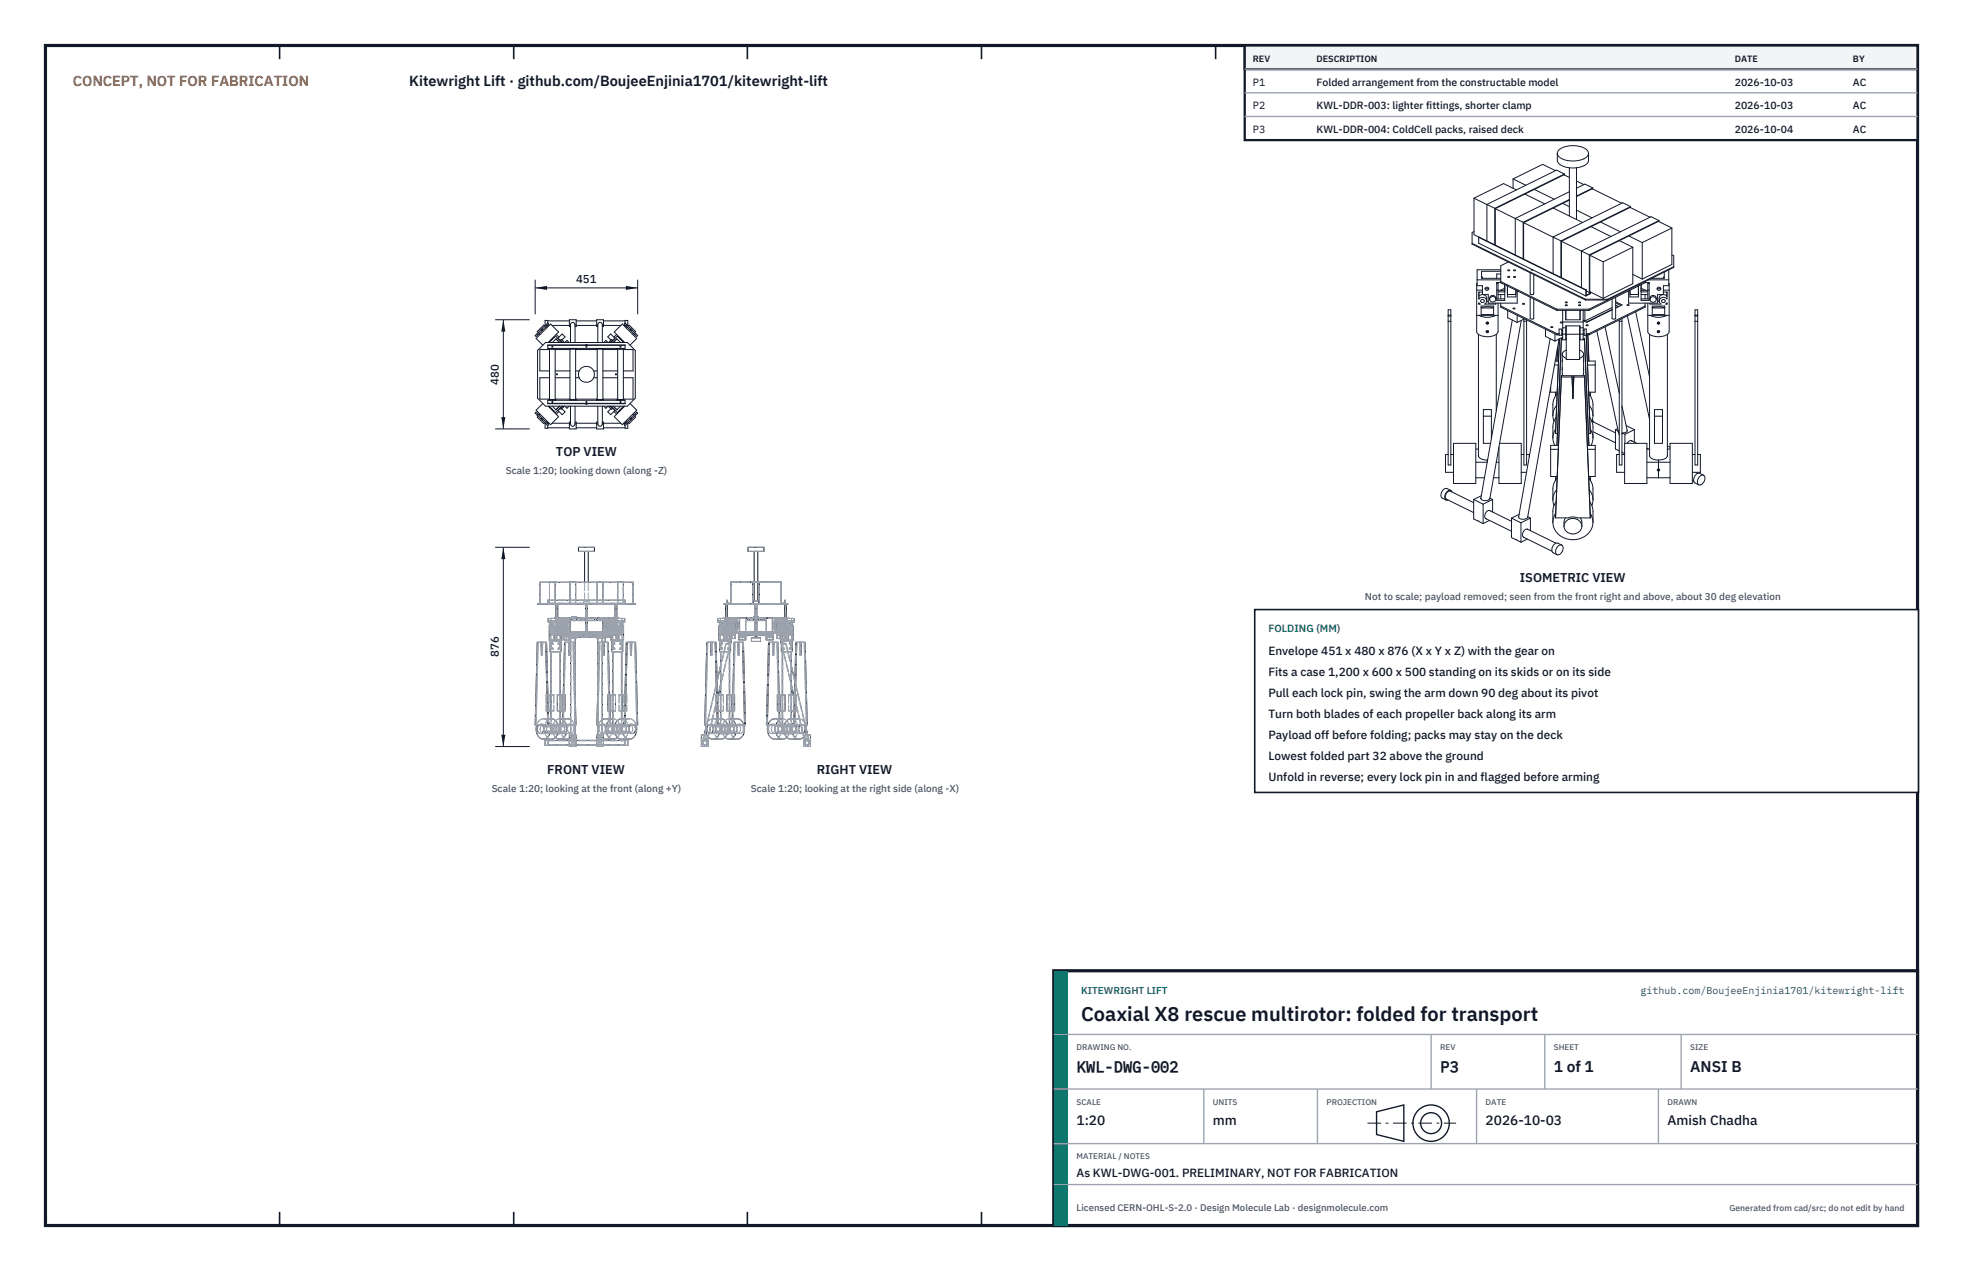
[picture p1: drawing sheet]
<svg xmlns="http://www.w3.org/2000/svg" width="432mm" height="279mm" viewBox="0 0 432 279" stroke-linecap="round" stroke-linejoin="round" font-family="sans-serif">
<defs><g id="words">
<text font-size="4.4" fill="#111827" x="237.8" y="224.4">Coaxial X8 rescue multirotor: folded for transport</text>
<g font-size="3.4" fill="#111827">
<text x="236.8" y="235.6">KWL-DWG-002</text>
<text x="316.8" y="235.6">P3</text>
<text x="341.8" y="235.6">1 of 1</text>
<text x="371.8" y="235.6">ANSI B</text>
</g>
<text font-size="3.2" fill="#b45309" x="16" y="19">CONCEPT, NOT FOR FABRICATION</text>
<text font-size="3.2" fill="#111827" x="90" y="19">Kitewright Lift · github.com/BoujeeEnjinia1701/kitewright-lift</text>
<g font-size="3" fill="#111827">
<text x="236.8" y="247.2">1:20</text>
<text x="266.8" y="247.2">mm</text>
<text x="326.8" y="247.2">2026-10-03</text>
<text x="366.8" y="247.2">Amish Chadha</text>
</g>
<g font-size="2.8" fill="#111827">
<text x="122.3" y="100.3">TOP VIEW</text>
<text x="334.3" y="128">ISOMETRIC VIEW</text>
<text x="120.4" y="170.1">FRONT VIEW</text>
<text x="179.7" y="170.1">RIGHT VIEW</text>
</g>
<g font-size="2.6" fill="#111827">
<text x="279" y="144">Envelope 451 x 480 x 876 (X x Y x Z) with the gear on</text>
<text x="279" y="148.6">Fits a case 1,200 x 600 x 500 standing on its skids or on its side</text>
<text x="279" y="153.2">Pull each lock pin, swing the arm down 90 deg about its pivot</text>
<text x="279" y="157.8">Turn both blades of each propeller back along its arm</text>
<text x="279" y="162.4">Payload off before folding; packs may stay on the deck</text>
<text x="279" y="167">Lowest folded part 32 above the ground</text>
<text x="279" y="171.6">Unfold in reverse; every lock pin in and flagged before arming</text>
<text x="236.8" y="258.8">As KWL-DWG-001. PRELIMINARY, NOT FOR FABRICATION</text>
</g>
<g font-size="2.5" fill="#111827">
<text x="126.7" y="62.3">451</text>
<text x="109.7" y="84.5" transform="rotate(-90 109.7 84.5)">480</text>
<text x="109.7" y="144.5" transform="rotate(-90 109.7 144.5)">876</text>
</g>
<g font-size="2.3" fill="#111827">
<text x="275.6" y="18.8">P1</text>
<text x="275.6" y="24">P2</text>
<text x="289.6" y="18.8">Folded arrangement from the constructable model</text>
<text x="289.6" y="24">KWL-DDR-003: lighter fittings, shorter clamp</text>
<text x="381.6" y="18.8">2026-10-03</text>
<text x="381.6" y="24">2026-10-03</text>
<text x="407.6" y="18.8">AC</text>
<text x="407.6" y="24">AC</text>
<text x="275.6" y="29.2">P3</text>
<text x="289.6" y="29.2">KWL-DDR-004: ColdCell packs, raised deck</text>
<text x="381.6" y="29.2">2026-10-04</text>
<text x="407.6" y="29.2">AC</text>
</g>
<text font-size="2.3" fill="#0f766e" x="279" y="139">FOLDING (MM)</text>
<g font-size="2.2" fill="#4b5563">
<text x="111.2" y="104.3">Scale 1:20; looking down (along -Z)</text>
<text x="300.2" y="132">Not to scale; payload removed; seen from the front right and above, about 30 deg elevation</text>
<text x="108.2" y="174.1">Scale 1:20; looking at the front (along +Y)</text>
<text x="165.2" y="174.1">Scale 1:20; looking at the right side (along -X)</text>
</g>
<g font-size="2.2" fill="#0f766e">
<text x="237.8" y="218.4">KITEWRIGHT LIFT</text>
<text x="360.9" y="218.4">github.com/BoujeeEnjinia1701/kitewright-lift</text>
</g>
<text font-size="2.1" fill="#4b5563" x="236.8" y="266.2">Licensed CERN-OHL-S-2.0 · Design Molecule Lab · designmolecule.com</text>
<g font-size="2" fill="#111827">
<text x="275.6" y="13.6">REV</text>
<text x="289.6" y="13.6">DESCRIPTION</text>
<text x="381.6" y="13.6">DATE</text>
<text x="407.6" y="13.6">BY</text>
</g>
<text font-size="1.9" fill="#4b5563" x="380.4" y="266.2">Generated from cad/src; do not edit by hand</text>
<g font-size="1.8" fill="#4b5563">
<text x="236.8" y="230.8">DRAWING NO.</text>
<text x="316.8" y="230.8">REV</text>
<text x="341.8" y="230.8">SHEET</text>
<text x="371.8" y="230.8">SIZE</text>
<text x="236.8" y="242.8">SCALE</text>
<text x="266.8" y="242.8">UNITS</text>
<text x="291.8" y="242.8">PROJECTION</text>
<text x="326.8" y="242.8">DATE</text>
<text x="366.8" y="242.8">DRAWN</text>
<text x="236.8" y="254.8">MATERIAL / NOTES</text>
</g>
</g></defs>
<path d="M10 10h411.8v259.4h-411.8z" fill="none" stroke="#111827" stroke-width=".7" stroke-linecap="butt"/>
<g fill="none" stroke="#111827" stroke-width=".35">
<path d="M61.5 10v3M113 10v3M164.4 10v3M215.9 10v3M267.4 10v3M318.9 10v3M370.3 10v3M61.5 266.4v3M113 266.4v3M164.4 266.4v3M215.9 266.4v3M267.4 266.4v3"/>
<path d="M318.9 266.4v3M370.3 266.4v3"/>
</g>
<g fill="none" stroke="#111727" stroke-width=".22">
<path d="M118.2 73.3l.2 .2M118.6 73.3l.2 .2M119 72.5l-1.3 1.3 .2 .2 1.4-1.4M119 72.5l.2 .2M119.1 72.4l1.4-1.4 .2 .2-1.3 1.3M119.1 72.4l-.1 .1M119.1 72.4l.2 .2M119.2 72.3l.2 .2M119.4 72.5l-.1 .1M119.8 71.7l-.2-.2-1.4 1.4 .2 .2M120 75.3h18l1.7 1.7v10.5l-1.7 1.8h-18l-1.8-1.8v-10.5zM120 71.5l.2 .2"/>
<path d="M120 71.9l.2 .2M120.5 71v-.6h-.6v1.2M120.5 71.4v.2h-.2M120.5 75.8h17v.8h-17zM120.5 75.9h17M120.5 71.5h.3M120.5 70.5h4.7M120.6 75.3l2.3-2.3-1.8-1.8-3.2 3.2 1.5 1.5M120.7 76.6v.2M120.8 75.3l1.4-1.4 1.4 1.4M120.8 75.2h.1M120.9 76.8h-2.2v4.7h2.2"/>
<path d="M120.9 76.8h1.2v11h-1.2zM121.4 71.5h3.8M121.4 76.1l.1 .2zM121.4 76.6l-.1 .2M121.5 75.3l.8-.8 .8 .8M121.6 76.6l.1 .2M121.7 76.6l-.1 .1M121.7 76.6l.1 .2M121.9 74.1v.1M122.1 76.8h3.3M122.2 76.6v.1M122.2 76.6v.2"/>
<path d="M122.3 74.5l.8 .8M122.3 73.5l.7 .6M122.7 74.4l1-1 .6 .7-.7 .6M122.8 74.4l.5 .5M123.1 75.2l-.1 .1M123.4 74.9l-.1 .1M123.5 74.6l.5 .5-.2 .2-.5-.5zM123.7 75.2l-.1 .1M123.9 75.1l.2 .2M124.3 75.3l.4-.5 .5 .5M125.2 76.6v.2M125.4 76.8h1.2v11h-1.2z"/>
<path d="M125.5 71.5a.51 .51 0 0 1 .5-.6 .51 .51 0 0 1 .5 .6M125.5 71.8h-.3v-1.5h1.5v1.5h-.2M125.5 71.3v4M126.5 71.3v4M126.6 76.8h4.8M126.7 76.6v.2M126.7 71.5h4.5M126.7 70.5h4.5M128.9 75.8l.1-.1 .1 .1M128.9 76.1l.1 .2zM131.2 76.6v.2M131.4 76.8h1.2v11h-1.2z"/>
<path d="M131.5 71.5a.51 .51 0 0 1 .5-.6 .51 .51 0 0 1 .5 .6M131.5 71.8h-.3v-1.5h1.5v1.5h-.2M131.5 71.3v4M132.5 71.3v4M132.6 76.8h3.3M132.7 76.6v.2M132.7 71.5h3.9M132.7 70.5h4.8M132.8 75.3l.5-.5 .4 .5M134.1 75.1l-.2 .2M134.1 75.1l.4-.5 .2 .2-.5 .5zM134.3 75.2l.1 .1"/>
<path d="M134.4 75.3l1.4-1.4 1.4 1.4M134.6 74.9l.1 .1M134.9 75.3l.8-.8 .8 .8M134.9 75.2l.1 .1M135.2 74.4l-.5 .5M135.3 74.4l-1-1-.6 .7 .7 .7M135.6 73.5l-.6 .6M135.7 74.5l-.8 .8M135.7 76.6v.2M135.8 76.6l-.1 .1M135.9 76.8h1.2v11h-1.2zM136.1 74.2l1 1"/>
<path d="M136.3 76.6l-.2 .2M136.3 76.6l.1 .1M136.4 76.6l-.1 .2M136.4 76.1l.1 .2zM136.5 76.6l.2 .2M137.1 76.8h2.1v4.7h-2.1M137.2 71.5h.3M137.2 76.6v.2M137.4 75.3l-2.3-2.3 1.8-1.8 3.2 3.2-1.5 1.5M137.5 71v-.6h.6v1.2M137.5 71.4v.2h.2M137.8 71.7l-.5-.5 .2-.2 1.4 1.4"/>
<path d="M137.8 71.7l.8 .8M138 71.5l-.2 .2M138 71.9l-.2 .2M138.2 71.7l.2-.2 1.3 1.3-.1 .3M138.6 72.5l.1 .1M138.7 72.6l.1 .1M138.8 72.7l.8 .8M138.8 72.3l-.2 .2M138.9 72.4l.1 .1M138.9 72.4l-.2 .2M139 72.5l.8 .8M139 72.5l-.2 .2"/>
<path d="M139.4 73.3l-.2 .2M139.8 73.3l.5 .5-.2 .2-.5-.5M139.8 73.3l-.2 .2M118.4 91.5l-.2 .2 .2 .3 1.2 1.1 .2-.2M118.4 91.1l-.2 .2M118.8 91.1l-.2 .2M119 92.1l.1 .1M119.1 92.2l1.4 1.4M119.2 91.9l-.2 .2M119.2 91.9l-1.3-1.3-.2 .2 1.3 1.3M119.2 91.9l.1 .1M119.3 92l1.4 1.4-.2 .2"/>
<path d="M119.3 92l-.2 .2M119.4 92l-.2 .3M119.4 88.7l-1.5 1.5 3.2 3.2 1.8-1.8-2.3-2.3M119.9 93v1.1h.6v-.6M120.2 92.9l-.2 .2M120.2 92.5l-.2 .2M120.3 92.9h.2v.3M120.5 88h17v.7h-17zM120.5 88.7h17M120.5 94h4.7M120.5 93h.3M120.8 89.3l1.4 1.4 1.4-1.4"/>
<path d="M120.9 89.4l1 1M120.9 83h-2.2v4.7h2.2M120.9 87.8l-.2 .2M121.3 87.8l.1 .2M121.4 93h3.8M121.4 88.3l.1 .2zM121.5 89.3l.8 .8M121.6 87.9l.1 .1M121.7 87.8l-.1 .2M121.8 87.8l-.1 .2M122.1 87.8h.1v.1M122.1 87.7h3.3"/>
<path d="M122.1 83h3.3M122.1 81.5h3.3M122.2 87.9v.1M122.4 82.3h.2zM122.5 82.2v.2zM123 90.5l-.7 .6M123 89.3l.1 .1M123.1 89.3l-.8 .8M123.3 89.6l-.5 .5M123.3 89.6l.1 .1M123.6 89.5l.2-.2 .1 .2-.5 .5-.1-.2zM123.6 89.8l.7 .7-.6 .7-1-1"/>
<path d="M123.6 89.3l.1 .1M124.1 89.3l-.2 .2M124.3 89.3l.4 .4 .5-.4M125.4 87.8l-.2 .2M125.5 93.1a.51 .51 0 0 0 .5 .6 .51 .51 0 0 0 .5-.6M125.5 92.8h-.3v1.5h1.5v-1.5h-.2M125.5 89.3v4M126.5 89.3v4M126.6 87.8l.1 .2M126.6 87.7h4.8M126.6 83h.8M126.6 81.5h.8"/>
<path d="M126.7 94h4.5M126.7 93h4.5M128.9 88.7l.1 .2 .1-.2M128.9 88.3l.1 .2zM130.6 83h.8M130.6 81.5h.8M131.4 87.8l-.2 .2M131.5 93.1a.51 .51 0 0 0 .5 .6 .51 .51 0 0 0 .5-.6M131.5 92.8h-.3v1.5h1.5v-1.5h-.2M131.5 89.3v4M132.5 89.3v4M132.6 87.8l.1 .2"/>
<path d="M132.6 87.7h3.3M132.6 83h3.3M132.6 81.5h3.3M132.7 94h4.8M132.7 93h3.9M132.8 89.3l.5 .4 .4-.4M133.9 89.3l.2 .2M134.2 89.3l.5 .5-.2 .2-.5-.5zM134.4 89.3l1.4 1.4 1.4-1.4M134.4 89.9l-.7 .6 .6 .7 1-1M134.4 89.3l-.1 .1M134.7 89.6l-.1 .1"/>
<path d="M134.7 89.6l.5 .5M134.9 89.3l.8 .8 .8-.8M134.9 89.4l.8 .7M135 90.5l.6 .6M135.4 82.3h.2zM135.5 82.2v.2zM135.7 87.9h.1M135.9 87.8l-.2 .2M136.1 87.8l.2 .2M136.3 87.8l.1 .2M136.4 87.9l-.1 .1M136.4 88.3l.1 .2z"/>
<path d="M136.7 87.8h.1M136.7 87.8l-.2 .2M137.1 83h2.1v4.7h-2.1M137.1 87.8l.1 .2M137.1 89.4l-1 1M137.2 93h.3M137.7 92.9h-.2v.3M137.8 92.9l.2 .2M137.8 92.5l.2 .2M138.1 93v1.1h-.6v-.6M138.6 88.7l1.5 1.5-3.2 3.2-1.8-1.8 2.3-2.3M138.6 92l.2 .3"/>
<path d="M138.7 92l.2 .2M138.8 91.9l.2 .2M139.2 91.1l.2 .2M139.6 91.5l.2 .2-1.4 1.4-.2-.2M139.6 91.1l.2 .2M140.1 90.6l.2 .2-2.8 2.8-.2-.2zM118.2 132.7l21.5 .1zM120 132.7v.1M120.5 132.7v-.7h17v.7M120.8 136.7v-.2h1.2v.2h.6v1.2M120.9 128h-2.2v4.7M120.9 132v-4.1h1.2v4.1"/>
<path d="M120.9 132.8h1.2M121 136.7v.8M121.3 137.5v-.8h-.7v-.7h16.8v.7h-.7v.8M121.5 137v.2M121.5 137h.2l-.1 .3zM121.9 137.5v3.3M122 136v-.2h14v.2M122.1 139.2l.1 .1zM122.1 138.4h.2M122.1 128h3.3M122.2 136v.7M122.2 139.6h1v1.1h-1z"/>
<path d="M122.2 138.8l.3 .1-.2 .2zM122.3 132.8v3M122.3 138.4l.4 .4-.2 .5h.9v-.3M122.4 137.8h-.3v.8l.2-.2M122.4 137.5h-1.6v3.3h2.8v-1.8M122.4 136.7v1.2h.7v1.1M122.5 137.9l-.1 .5M122.7 138.7h.1M122.7 132.8v3M122.8 138.1v.3M122.8 137.9v1.1h12.3v-1.1M122.9 137v.2"/>
<path d="M122.9 137l.2 .1-.1 .2zM123 139v.3M123.6 139.1h10.8M123.6 139.6h1.6M123.6 139.5h1.6M123.7 137.9a.36 .36 0 0 0-.4 .4 .36 .36 0 0 0 .4 .3M123.7 137.9a.37 .37 0 0 0-.3 .4 .37 .37 0 0 0 .3 .3M123.7 137.9l.2 .4-.2 .3M123.8 137.9v-1.6h.6v2.3h-.6M123.8 138.6h.1M123.8 139.1v.4M124 139.6l.1 1.1h1.4"/>
<path d="M124.1 139.1v.4M124.2 136.3v2.3M124.4 139.1v.4M124.5 135.8v.2M124.5 139v.1M124.6 136.8h.7v1.4h-.7zM124.8 139.1v.2M124.9 136.8v1.4M125.2 139.3h-.7v.2M125.2 139.1v1.3h1.5v-1.3M125.4 132v-4.1h1.2v4.1M125.4 132.8h1.2"/>
<path d="M125.4 136v3M125.4 136.4h3.4M125.7 135.8v-.1h1.1v.1M125.7 136v.4M126.6 128h4.8M126.7 139.3h4.5M126.7 139.6h4.5M126.7 139.5h4.5M126.8 136v.4M127.2 120.3h3.5v.9h-3.5zM127.8 136v.4M128.6 121.2v6.8"/>
<path d="M128.6 136v.4M128.8 132.8v3M128.8 136v3M129.2 132.8v3M129.2 136v3M129.2 136.4h3.4M129.4 121.2v6.8M130.8 136v.4M131.2 136v.4M131.2 139.1v1.3h1.5v-1.3M131.4 132v-4.1h1.2v4.1M131.4 132.8h1.2"/>
<path d="M132 136v.4M132.5 136v.4M132.6 136v3M132.6 128h3.3M132.7 136.8h.7v1.4h-.7zM132.7 139.3h.8v.2M132.7 139.6h1.7M132.7 139.5h1.7M133.1 136.8v1.4M133.2 139.1v.2M133.5 135.8v.2M133.5 139v.1"/>
<path d="M133.6 136.3h.6v1.6h.3a.37 .37 0 0 1 .2 .4 .37 .37 0 0 1-.2 .3h-.9zM133.8 136.3v2.3M134 139.6v.5h-1.3M134.2 139.1v.4M134.2 138.6h.1M134.3 137.9a.37 .37 0 0 1 .2 .4 .37 .37 0 0 1-.2 .3M134.3 137.9l-.3 .4 .3 .3M134.8 139.6h.9v1.1h-.9zM134.9 137a.18 .18 0 0 1 .3 .1 .18 .18 0 0 1-.2 .2zM135 139v.3M135.1 137v.2M135.1 138.1v.3"/>
<path d="M135.3 132.8v3M135.3 138.7h-.2M135.5 137.9l.1 .5M135.5 138.8l.3 .1-.2 .2zM135.6 137.8h.3v.8l-.3-.2M135.6 137.5h1.6v3.3h-2.8v-1.8M135.6 136.7v1.2h-.7v1.1M135.6 138.4l-.3 .4 .2 .5h-.9v-.3M135.6 138.4h.3M135.7 132.8v3M135.8 136v.7M135.9 132v-4.1h1.2v4.1"/>
<path d="M135.9 132.8h1.2M135.9 139.2l-.1 .1zM136.1 137.5v3.3M136.3 137a.18 .18 0 0 1 .2 .1 .18 .18 0 0 1-.1 .2zM136.5 137v.2M137 136.7v.8M137.1 128h2.1v4.7M137.2 136.7v-.2h-1.2v.2h-.6v1.2M138 132.7v.1M158.1 136.7v-.2h1.2v.2h.6v1.2M158.3 136.7v.8M158.5 137.5v-.8h-.6v-.7h16.8v.7h-.7v.8"/>
<path d="M158.8 137v.2M158.8 137h.2l-.1 .3zM159.2 137.5v3.3M159.3 136v-.2h14v.2M159.3 132.7l14 .1zM159.4 139.2l.1 .1zM159.4 138.4h.2M159.5 136v.7M159.5 139.6h1v1.1h-1zM159.5 138.8l.3 .1-.2 .2zM159.6 132.8v3M159.6 138.4l.4 .4-.2 .5h.9v-.3"/>
<path d="M159.7 137.8h-.3v.8l.2-.2M159.7 137.5h-1.6v3.3h2.8v-1.8M159.7 136.7v1.2h.7v1.1M159.8 137.9l-.1 .5M159.8 132.7v-.7l.1 .6 .7 .1M160 138.7h.1M160 132.8v3M160.1 138.1v.3M160.1 137.9v1.1h12.3v-1.1M160.2 137v.2M160.2 137l.2 .1-.1 .2zM160.3 139v.3"/>
<path d="M160.8 132.7v-4.8h11v4.8M160.8 132.8h11M160.8 132.7v-4.7h10.9v4.7M160.9 139.1h10.8M161 137.9a.36 .36 0 0 0-.4 .4 .36 .36 0 0 0 .4 .3M161 137.9a.37 .37 0 0 0-.3 .4 .37 .37 0 0 0 .3 .3M161 137.9l.2 .4-.2 .3M161 132.7v.1M161.1 137.9v-1.6h.6v2.3h-.6M161.1 138.6h.1M161.4 136.3v2.3M161.7 139.1v1.3h-.8"/>
<path d="M161.8 135.8v.2M161.8 139v.1M161.9 136.8h.7v1.4h-.7zM162.2 136.8v1.4M162.5 139.6h7.5M162.7 136v3M162.7 139.1v.4M163.3 139.1v.4M163.6 139.5v-.2h5.4v.2M164 139.1v.2M164 139.6v1.1h-1.5v-1.2h7.5v1.2h-1.5v-1.1M164.5 136v.4"/>
<path d="M164.5 120.3h3.5v.9h-3.5zM164.9 136v.4M165.5 128v4.7M165.7 132.7v-.6h1.2v.6M165.7 136v.4M165.9 121.2v6.7M165.9 128v4.1M166.1 136v3M166.1 136.4h-2.1v2.6M166.1 135.7h-.4v.1M166.1 132.9v2.9M166.1 139.6v.6"/>
<path d="M166.5 139.6v.6M166.5 136.4h2.1v2.6M166.5 135.7h.3v.1M166.5 132.9v2.9M166.5 136v3M166.5 136v.4M166.7 121.2v6.7M166.7 128v4.1M166.8 136v.4M167 128v4.7M167.4 136v.4M167.7 136v.4"/>
<path d="M168.1 136v.4M168.2 136v.4M168.6 139.1v.2M169.2 139.1v.4M169.8 139.1v.4M169.9 136v3M170 136.8h.7v1.4h-.7zM170.4 136.8v1.4M170.7 135.8v.2M170.7 139v.1M170.9 139.1v1.3h.8M171.1 136.3v2.3"/>
<path d="M171.5 138.6h.1M171.5 132.7v.1M171.6 137.9a.37 .37 0 0 1 .4 .3 .37 .37 0 0 1-.2 .4h-.9v-2.3h.6v1.6M172 132.7l.7-.1v-.6v.7M172.1 139.6h.9v1.1h-.9zM172.2 137a.18 .18 0 0 1 .3 .1 .18 .18 0 0 1-.2 .2zM172.3 139v.3M172.4 137v.2M172.4 138.1v.3M172.6 132.8v3M172.6 138.7h-.2M172.7 137.9l.2 .5"/>
<path d="M172.8 138.8l.3 .1-.2 .2zM172.9 137.8h.3v.8l-.3-.2M172.9 137.5h1.6v3.3h-2.8v-1.8M172.9 136.7v1.2h-.7v1.1M172.9 138.4l-.3 .4 .2 .5h-.9v-.3M172.9 138.4h.3M173 132.8v3M173.1 136v.7M173.2 139.2l-.1 .1zM173.4 137.5v3.3M173.6 137a.18 .18 0 0 1 .2 .1 .18 .18 0 0 1-.1 .2zM173.8 137v.2"/>
<path d="M174.3 136.7v.8M174.5 136.7v-.2h-1.2v.2h-.6v1.2M118.1 159.4a2.29 2.29 0 0 0 1.4 3.1M118.9 159.3a1.06 1.06 0 0 1 .7 1 1.06 1.06 0 0 1-.7 1M118.9 159.3a1.06 1.06 0 0 0-.7 1 1.06 1.06 0 0 0 .7 1M118.9 159.3h.4M118.9 159.3l1.8 .1-.5-18.2h-2l-.5 18.2h.9M119 141.2l.1 2.8 .1-2.8M119.2 159.2v.1M119.8 159.4a1.08 1.08 0 0 1 .3 1.3 1.08 1.08 0 0 1-1.2 .6M120 141.2l.5 18.2M120.5 152.8h.7"/>
<path d="M120.6 156.3h.6M120.7 158a2.09 2.09 0 0 1 2.1 2.9 1.86 1.86 0 0 1-1.5 1.6h-1.8M120.7 158.7a2.67 2.67 0 0 1-.8 3.7l-.4 .1M121 140.8v2.5h2.4v-2.5M121.2 143.3v14.7M122.6 152.8h1.7v3.5h-1.7zM122.7 159.3h1.5v2h-1.5M123 141.4v.2M123 142.5v.2M123.2 143.3v9.5M123.2 156.3v3M123.3 159.3v.8"/>
<path d="M123.7 152.8v3.5M123.8 156.3v1.7M125 141.2l.1 2.8 .1-2.8M125.5 158.2l-.6-.2h-1.7a2.45 2.45 0 0 1 1 3.9l-.7 .5-.4 .1M125.5 141.2h-1.3l-.3 11.6M125.5 140.4v21.2M126.5 151.4l.2 8h-.2M126.5 140.4v21.2M126.7 140.1h4.5M131.5 151.4l-.2 8h.2M131.5 140.4v21.2M132.5 158.2l.6-.2h1.7a2.46 2.46 0 0 0-1 3.9l.6 .5 .5 .1"/>
<path d="M132.5 141.2h1.3l.3 11.6M132.5 140.4v21.2M132.7 140.2h.4v.8h-.6M132.8 141.2l.1 2.8 .1-2.8M133 140.1v.1M133.7 152.8h1.7v3.5h-1.7zM134.2 156.3v1.7M134.3 152.8v3.5M134.6 140.8v2.5h2.4v-2.5M134.7 159.3v.8M134.8 143.3v9.5M134.8 156.3v3"/>
<path d="M135 141.4v.2M135 142.5v.2M135.3 159.3h-1.5v2h1.5M136.8 152.8h.7M136.8 156.3h.6M136.8 143.3v14.7M136.8 152.8v3.5M137.3 158.7a2.67 2.67 0 0 0 .8 3.7l.4 .1M137.3 158a2.09 2.09 0 0 0-2.1 2.9 1.86 1.86 0 0 0 1.5 1.6h1.8M138 141.2l-.5 18.2M138.2 159.4a1.08 1.08 0 0 0-.3 1.3 1.08 1.08 0 0 0 1.2 .6M138.7 159.3h.4"/>
<path d="M138.8 159.2v.1M138.8 141.2l.1 2.8 .1-2.8M139.1 159.3l-1.8 .1 .5-18.2h2l.5 18.2h-.9M139.1 159.3a1.06 1.06 0 0 1 .7 1 1.06 1.06 0 0 1-.7 1M139.1 159.3a1.06 1.06 0 0 0-.7 1 1.06 1.06 0 0 0 .7 1M139.9 159.4a2.29 2.29 0 0 1-1.4 3.1M155.4 159.4a2.29 2.29 0 0 0 1.4 3.1M156.2 159.3a1.06 1.06 0 0 1 .7 1 1.06 1.06 0 0 1-.7 1M156.2 159.3a1.06 1.06 0 0 0-.7 1 1.06 1.06 0 0 0 .7 1M156.2 159.3h.4M156.2 159.3l1.8 .1-.5-18.2h-2l-.5 18.2h.9M156.3 141.2l.1 2.8 .1-2.8"/>
<path d="M156.5 159.2l-.1 .1M157.1 159.4a1.08 1.08 0 0 1 .3 1.3 1.08 1.08 0 0 1-1.2 .6M157.3 141.2l.5 18.2M157.8 152.8h.7M157.9 156.3h.6M157.9 158a2.09 2.09 0 0 1 2.2 2.9 1.86 1.86 0 0 1-1.5 1.6h-1.8M158 158.7a2.67 2.67 0 0 1-.8 3.7l-.4 .1M158.3 140.8v2.5h2.4v-2.5M158.5 143.3v14.7M158.5 150.7l-.5 2.1M158.5 146.4l-.8 3.2M159.9 152.8h1.7v3.5h-1.7z"/>
<path d="M160 159.3h1.5v2h-1.5M160.3 141.4v.2M160.3 142.5v.2M160.5 158h1.7a2.41 2.41 0 0 1 1.1 3.8l-.7 .6-2.2 .1a2.4 2.4 0 0 0 1.2-3.8l-.7-.6zM160.5 143.3v9.5M160.5 156.3v3M160.6 159.3v.8M161 152.8v3.5M161 140.4l-.3 1.1M161.1 156.3v1.7M161.2 152.8l.3-11.6h2l.5 18.2h-.4M162.3 141.2l.1 2.8 .1-2.8"/>
<path d="M162.5 140.1h1.5M163.3 141.2l.5 18.2M165.3 140.2h2v.8h-2zM168.5 140.1h1.5M169.3 141.2l-.5 18.2M169.5 158.4l.6-.4h2a2.46 2.46 0 0 0-1.1 3.9l.7 .5 .5 .1h-1.8a2.37 2.37 0 0 1-1.3-3.5zM170.1 141.2l.1 2.8v-2.8M171 152.8h1.7v3.5h-1.7zM171.4 152.8l-.3-11.6h-2.1l-.4 18.2h.3M171.5 156.3v1.7M171.6 140.4l.3 1.1M171.6 152.8v3.5"/>
<path d="M171.9 140.8v2.5h2.4v-2.5M172 159.3v.8M172.1 143.3v9.5M172.1 156.3v3M172.3 141.4v.2M172.3 142.5v.2M172.6 159.3h-1.5v2h1.5M174.1 152.8h.7M174.1 156.3h.6M174.1 143.3v14.7M174.1 150.7l.5 2.1M174.1 146.4l.7 3.2"/>
<path d="M174.1 152.8v3.5M174.6 158.7a2.67 2.67 0 0 0 .8 3.7l.4 .1M174.6 158a2.09 2.09 0 0 0-2.1 2.9 1.86 1.86 0 0 0 1.5 1.6h1.8M175.3 141.2l-.5 18.2M175.5 159.4a1.08 1.08 0 0 0-.3 1.3 1.08 1.08 0 0 0 1.2 .6M176 159.3h.4M176.1 159.2v.1M176.1 141.2l.1 2.8 .1-2.8M176.3 159.3l-1.7 .1 .5-18.2h2l.5 18.2h-.9M176.4 159.3a1.06 1.06 0 0 1 .7 1 1.06 1.06 0 0 1-.7 1M176.4 159.3a1.06 1.06 0 0 0-.7 1 1.06 1.06 0 0 0 .7 1M177.2 159.4a2.29 2.29 0 0 1-1.4 3.1"/>
<path d="M119.9 162.7h.6v1.2h-.6zM120.5 163.8h4.7M120.5 162.8h4.7M122.2 162.1l.9 .4M123.3 160.1v.3M123.3 160.4v.9M125.2 162.4l-2.1 .1M125.2 161.6h1.5v2.5h-1.5zM125.9 164.1h.2zM126.7 163.8h4.5M126.7 162.8h4.5M131.2 161.6h1.5v2.5h-1.5z"/>
<path d="M131.9 164.1h.2zM132.7 162.4l2.2 .1M132.7 163.8h4.8M132.7 162.8h4.8M134.7 160.1v.3M134.7 160.4v.9M135.8 162.1l-.9 .4M137.5 162.7h.6v1.2h-.6zM155.2 160.1l-.3 1.5M155.5 161.6h-1.2v2.5h1.5v-2.1M155.8 162v.1M159.5 162.1l.9 .4"/>
<path d="M160.6 160.1v.3M160.6 160.4v.9M172 160.1v.3M172 160.4v.9M173.1 162.1l-.9 .4M176.8 162v.1M177 161.6h1.3v2.5h-1.5v-2.1M177.4 160.1l.3 1.5"/>
<circle cx="129" cy="82.3" r="1.76"/>
<circle cx="171.5" cy="138.2" r=".3"/>
<circle cx="123" cy="141.5" r=".12"/>
<circle cx="123" cy="142.6" r=".12"/>
<circle cx="135" cy="142.6" r=".12"/>
<circle cx="135" cy="141.5" r=".12"/>
<circle cx="160.3" cy="141.5" r=".12"/>
<circle cx="160.3" cy="142.6" r=".12"/>
<circle cx="172.2" cy="142.6" r=".12"/>
<circle cx="172.2" cy="141.5" r=".12"/>
<circle cx="155" cy="163.3" r=".6"/>
<circle cx="177.5" cy="163.3" r=".6"/>
</g>
<g fill="none" stroke="#9ba3ae" stroke-width=".22" stroke-dasharray="1.8 .4">
<path d="M118.2 132.8v-.1M118.7 132.7v-4.7M118.7 132.7h20.5M118.7 128h20.5M120 132.8h-1.8M120 132.7h-1.8M120 132.8v-.1M120.5 132.8v-.1M120.5 132.7v-.1M120.5 132.6v-.6M120.5 132.7h17M120.5 132.6h17"/>
<path d="M120.5 132h17M120.5 132v.7M120.6 136.7v-.7M120.6 136.7h.2M120.7 132.8v-.1M120.8 137.5v3.3M120.8 136.7v-.2M120.8 136.5h1.2M120.9 128h1.2M120.9 132.8v-.8M120.9 127.9v5M120.9 132.8v-4.8"/>
<path d="M120.9 132.8h1.2M120.9 127.9h1.2M120.9 132.9h1.2M121 137.8v.8M121 138.6l.3-.2M121 137.8h1.3M121 139.2v.1M121 139.3h.1M121 138.6h.4M121 139.2h.4M121 137.8h.4M121 139.3h.4"/>
<path d="M121 136.7v1.2M121 136.7h-.4M121 137.5v.4M121 137.9h.3M121 136.7h.3M121.1 139.3l-.1-.1M121.1 139.3h.4M121.2 139.6v1.1M121.2 139.6h1M121.2 136h1.9M121.2 136.5v-.5M121.2 136.5h-.4"/>
<path d="M121.2 136h1.1M121.2 136.5h1.1M121.2 137.1l.2-.2M121.3 136.7h-.5M121.3 136.7v1.2M121.3 137.9h-.3M121.3 136.7h-.3M121.3 137.5v.4M121.3 138.4l.3 .4-.1 .5M121.3 139.1l-.2-.2 .2-.2M121.3 138.7l.1 .2-.1 .2M121.3 139.1h1"/>
<path d="M121.3 138.3l.2-.4M121.3 138.7h1M121.3 138.4h.4M121.3 138.3l.3-.4M121.4 136.9l.1 .2-.1 .2M121.4 137.3l-.2-.2M121.4 136.9l.1 .1M121.4 137.3h.2M121.4 136.9h.2M121.4 132.8h.2M121.4 132.7h.2M121.4 132.6h.2"/>
<path d="M121.4 132.8v-.1M121.4 132.7v-.1M121.4 137.8v.8M121.4 137.8h-.4M121.4 138.6l.3-.2M121.4 139.3h-.4M121.4 139.2v.1M121.4 138.6h-.4M121.4 139.2h-.4M121.5 137.1l.1-.2M121.5 137.9v1.1M121.5 137.9h-.5"/>
<path d="M121.5 139h.2M121.5 137.9h.2M121.5 139.3h.8M121.5 139.3h.4M121.5 137.2l-.1 .1M121.5 138.3l.2-.4M121.5 137.9l.3 .4-.3 .3M121.5 138.6l-.2-.3M121.5 139.3h-.1M121.5 139.3l-.1-.1M121.5 139.3h-.4M121.6 137.9l.2 .4-.2 .3"/>
<path d="M121.6 138.6l-.3-.3M121.6 138.6h.1M121.6 137.9h.1M121.6 132.8h-.2M121.6 132.7h-.2M121.6 132.8v-.1M121.6 132.6h-.2M121.6 132.7v-.1M121.6 136.9l.2 .2-.2 .2M121.6 137.3l-.1-.2M121.6 138.3l.1-.2M121.6 136.9h-.2"/>
<path d="M121.6 137.3h-.2M121.6 137.8v.8M121.6 138.6h.5M121.6 138.6l.3-.2M121.6 139.2v.1M121.6 139.2h.5M121.6 137.8h.5M121.6 139.3h.5M121.7 138.3l.1-.2M121.7 139h-.2M121.7 139h1.4M121.7 137.9v1.1"/>
<path d="M121.7 137.9h-.4M121.7 137.9h-.2M121.7 139.3h-.1M121.7 139.3h.5M121.7 139.3l-.1-.1M121.7 138.4l.4 .4-.2 .5M121.7 138.4h-.4M121.7 138.1l.2 .2-.2 .2M121.7 138.5l-.1-.2M121.7 137.9l.3 .4-.3 .3M121.7 138.6l-.2-.3M121.7 138.5h1.8"/>
<path d="M121.7 138.1h1.8M121.7 138.6h-.2M121.8 138.1l.2 .2-.2 .2M121.8 138.5l-.1-.2M121.8 138.5h.3M121.8 138.1h.3M121.9 137.5h-1.1M121.9 137.5v3.3M121.9 138.4l.3 .4-.1 .5M121.9 138.4h.4M121.9 139.3h-.4M121.9 138.3l.2-.2"/>
<path d="M122 136.7v-.2M122 136.7h.2M122 136h2.5M122 136v-.2M122 139.1h1.6M122 139h2.5M122 139.1v-.1M122.1 137.8v.8M122.1 138.6l.2-.2M122.1 137.8h1.3M122.1 139.2v.1M122.1 139.3h.1"/>
<path d="M122.1 137.8h-.5M122.1 139.3h-.5M122.1 138.6h-.5M122.1 139.2h-.5M122.1 139.3h-.4M122.1 138.1l.1 .2-.1 .2M122.1 138.5l-.2-.2M122.1 138.4h-.2M122.1 138.1h-.3M122.1 138.5h-.3M122.1 139.3h.4M122.1 138.5l-.1-.2 .1-.2"/>
<path d="M122.1 138.7a.5 .5 0 0 1-.3-.4 .5 .5 0 0 1 .3-.5M122.1 137.8l.2 .1M122.1 138.5h1.1M122.1 138.1h1.1M122.1 138.7h.4M122.1 137.8h.4M122.1 132.8v-.8M122.1 132.9v-5M122.1 132.8v-4.8M122.1 136.3v2.3M122.1 136.3h.3M122.1 138.6h.3"/>
<path d="M122.2 139.3l-.1-.1M122.2 139.6v1.1M122.2 139.6h.1M122.2 136.7v-.7M122.2 136h-1.6M122.2 139.6h1M122.2 139.6h-1M122.2 132.8h-1.5M122.2 132.7h-1.5M122.2 132.8v-.1M122.3 136h.4M122.3 139h.4"/>
<path d="M122.3 132.8h.4M122.3 135.8h.4M122.3 139v-3M122.3 136h2M122.3 136h-1.1M122.3 136.5v-.5M122.3 136.5h-.3M122.3 136.5h-1.1M122.3 138.4l.4 .4-.2 .5M122.3 139.1l-.1-.2 .1-.2M122.3 138.7l.2 .2-.2 .2M122.3 138.6v.7"/>
<path d="M122.3 138.6l-.2 .1M122.3 137.8v.1M122.3 138.6h.5M122.3 137.9h.5M122.3 139.3h.5M122.3 137.8h.5M122.3 139.1h-1M122.3 138.7h-1M122.4 137.8h1M122.4 136.7v1.2M122.4 136.7h-.4M122.4 136.3v2.3"/>
<path d="M122.4 136.3h-.3M122.4 138.6h-.3M122.4 136.7h.2M122.4 138.4l.3 .3M122.4 136h.2M122.4 135.8h.2M122.4 139.1h.2M122.4 139h.2M122.4 132.8h.2M122.4 132.7h.2M122.4 136v-.2M122.4 139.1v-.1"/>
<path d="M122.4 132.8v-.1M122.4 139v-3M122.4 135.8v-3M122.5 137.5h-1.7M122.5 137.5v3.3M122.5 137.5h1.1M122.5 139.3h.9M122.5 139.3h-.4M122.5 137.8a.5 .5 0 0 0-.3 .5 .5 .5 0 0 0 .3 .4M122.5 138.7l.3-.1M122.5 138.7a.5 .5 0 0 1-.3-.4 .5 .5 0 0 1 .3-.5M122.5 137.8l.3 .1"/>
<path d="M122.5 137.8h-.4M122.5 138.7h-.4M122.6 136h-.2M122.6 139h-.2M122.6 139v-3M122.6 132.8h-.2M122.6 135.8h-.2M122.6 135.8v-3M122.6 136v-.2M122.6 139.1h-.2M122.6 139.1v-.1M122.6 132.7h-.2"/>
<path d="M122.6 132.8v-.1M122.6 137.1l.1-.2M122.6 136.7v1.2M122.6 136.7h-.4M122.6 137.9h-.2M122.6 136.7h-.2M122.7 136h-.4M122.7 139v-3M122.7 139h-.4M122.7 132.8h-.4M122.7 135.8h-.4M122.7 138.7a.5 .5 0 0 1-.3-.4 .5 .5 0 0 1 .3-.5"/>
<path d="M122.7 137.8l.3 .1M122.7 137.8l-.2 .1M122.7 138.7l.3-.1M122.7 138.7h.5M122.7 137.8h.5M122.7 136.9l.2 .2-.2 .2M122.7 137.3l-.1-.2M122.7 136.9l.2 .1M122.7 137.3h.3M122.7 136.9h.3M122.8 136.3h-.7M122.8 136.3v2.3"/>
<path d="M122.8 138.6h-.7M122.8 136.3h.2M122.8 138.6h.2M122.8 139.3h-.9M122.8 139.3h-.5M122.8 138.6v.7M122.8 137.9l-.3-.1M122.8 137.8v.1M122.8 137.8h-.5M122.8 137.8h-1.4M122.8 138.6h-.5M122.8 137.9h-.5"/>
<path d="M122.8 138.6l-.3 .1M122.8 137.1l.2-.2M122.8 138.1l.4-.3M122.8 139h1.5M122.8 137.9v1.1M122.8 137.9h-.4M122.8 137.9h.3M122.9 137.2l-.2 .1M123 139.3h-.9M123 138.6v.7M123 138.6h.4M123 137.9h.4"/>
<path d="M123 138.6l-.3 .1M123 137.8v.1M123 137.8h-1.4M123 139.3h.4M123 138.6v.4M123 137.9l-.3-.1M123 137.8h.4M123 137.8h-.6M123 136.9l.1 .2-.1 .2M123 137.3l-.2-.2M123 136.8v1.4M123 136.8h.4"/>
<path d="M123 138.2h.4M123 136.9h-.3M123 137.3h-.3M123 139.6v-.1M123 139.6h.6M123 139.5h.6M123 139.5h12M123 139.6h12M123 136.3h-.6M123 136.3v2.3M123 138.6h-.6M123 136.3h-.2"/>
<path d="M123 138.6h-.2M123.1 138.3l.1-.2M123.1 137.9v1.1M123.1 137.9h-.5M123.1 139h-.3M123.1 137.9h-.3M123.1 136v3M123.1 136h1.2M123.1 139h1.2M123.1 139v-3M123.2 138.5l-.2-.2 .2-.2M123.2 138.1l.1 .2-.1 .2"/>
<path d="M123.2 138.7a.5 .5 0 0 1-.4-.4 .5 .5 0 0 1 .4-.5M123.2 137.8l.2 .1M123.2 138.7l-.4-.3M123.2 138.5h-1.1M123.2 138.1h-1.1M123.2 137.8h-.5M123.2 138.7h-.4M123.2 139.5h.6M123.2 139.1h.6M123.2 139.5v-.4M123.2 138.5l-.1-.2M123.2 138.5h.2"/>
<path d="M123.2 138.1h.2M123.2 139.6v1.1M123.2 139.6h-1M123.3 136h.2M123.3 135.8h.2M123.3 139.1h.2M123.3 139h.2M123.3 136v-.2M123.3 139.1v-.1M123.3 138.3l.2-.4M123.3 136.6h.2M123.3 138.4h.2"/>
<path d="M123.3 136h.1M123.3 139h.1M123.3 136.6h.1M123.3 138.4h.1M123.3 136.6v-.6M123.3 139v-.6M123.3 138.3l.1-.2M123.4 136.8h-.4M123.4 138.2h-.4M123.4 138.2v-1.4M123.4 138.3l.1-.2M123.4 139.6h.2"/>
<path d="M123.4 139.1h.2M123.4 139.6v-.5M123.4 139h.2M123.4 139.1v-.1M123.4 138.6v.7M123.4 138.6l-.2 .1M123.4 137.8v.1M123.4 139.3h-.4M123.4 137.8h-.4M123.4 138.6v.4M123.4 138.6h-.4M123.4 137.9h-.4"/>
<path d="M123.4 138.1l.2 .2-.2 .2M123.4 138.5l-.1-.2M123.4 138.1h-.2M123.4 138.5h-.2M123.5 136h-.2M123.5 139h-.2M123.5 136.6h-.2M123.5 138.4h-.2M123.5 136.6v-.6M123.5 139v-.6M123.5 138.3l.2-.4M123.5 135.8h-.2"/>
<path d="M123.5 136v-.2M123.5 139.1h-.2M123.5 139.1v-.1M123.5 136h.7M123.5 139h.7M123.5 136.3v2.3M123.5 139v-3M123.5 136h.6M123.5 139h.6M123.5 136.3h.3M123.5 138.6h.3M123.5 137.9l.3 .4-.3 .3"/>
<path d="M123.5 138.6l-.2-.3M123.5 138.1l.2 .2-.2 .2M123.5 138.5l-.1-.2M123.5 138.6h.2M123.5 137.9h.2M123.5 138.1h-1.8M123.5 138.5h-1.8M123.6 137.5h-1.7M123.6 137.5h-1.1M123.6 137.5v3.3M123.6 137.5h-1.2M123.6 137.5v1.5"/>
<path d="M123.6 139.1h-.2M123.6 139h-.2M123.6 139.1v-.1M123.6 139.6h-.2M123.6 139.1v.5M123.7 136.8h-.7M123.7 136.8v1.4M123.7 138.2h-.7M123.7 136.8h.3M123.7 138.2h.3M123.7 136h.2M123.7 135.8h.2"/>
<path d="M123.7 139.1h.2M123.7 139h.2M123.7 136v-.2M123.7 139.1v-.1M123.7 137.9l.3 .4-.3 .3M123.7 138.6l-.2-.3M123.8 136h.1M123.8 139h.1M123.8 136.6h.1M123.8 138.4h.1M123.8 136.6v-.6M123.8 139v-.6"/>
<path d="M123.8 139v-3M123.8 136.3v2.3M123.8 136h-3.2M123.8 139h-2.3M123.8 136.3h-.3M123.8 138.6h-.3M123.8 136h1.6M123.8 139h1.6M123.8 137.9v.7M123.8 139.5h-.6M123.8 139.1h-.6M123.8 139.5v-.4"/>
<path d="M123.9 136h-.1M123.9 139h-.1M123.9 136.6h-.1M123.9 138.4h-.1M123.9 136.6v-.6M123.9 139v-.6M123.9 136h-.2M123.9 135.8h-.2M123.9 136v-.2M123.9 139.1h-.2M123.9 139h-.2M123.9 139.1v-.1"/>
<path d="M124 139.1v-.1M124 139.9v-.3M124 139.9h9.4M124 139.6h9.4M124 139.6v.5M124 139.6h10M124 136.8h-.3M124 136.8h-.6M124 138.2h-.3M124 138.2v-1.4M124 138.2h-.6M124 138.9h.4"/>
<path d="M124 138.9v-.1M124 138.8h.4M124.1 136h.7M124.1 136h-.6M124.1 139h.7M124.1 139h-.6M124.1 139v-3M124.1 139.5h.3M124.1 138.9h.3M124.1 139.1v-.2M124.1 139.5v-.6M124.2 136.3h-.7"/>
<path d="M124.2 136.3v2.3M124.2 138.6h-.7M124.2 136.3h.2M124.2 138.6h.2M124.2 139v-3M124.2 136h.6M124.2 139h.6M124.2 138.2v-1.4M124.2 136.8h.4M124.2 138.2h.4M124.3 136h-1.2M124.3 139h-1.2"/>
<path d="M124.3 139v-3M124.3 136v3M124.3 136h.2M124.3 135.8h.2M124.3 139.1h.2M124.3 139h.2M124.3 136v-.2M124.3 139.1v-.1M124.4 136h.1M124.4 139h.1M124.4 136.6h.1M124.4 138.4h.1"/>
<path d="M124.4 136.6v-.6M124.4 139v-.6M124.4 139.5h-.3M124.4 138.9h-.3M124.4 139.1v-.2M124.4 139.5v-.6M124.4 136.3h-.6M124.4 136.3v2.3M124.4 138.6h-.6M124.4 136.3h-.2M124.4 138.6h-.2M124.4 138.9v-.1"/>
<path d="M124.5 139.5h9M124.5 139.5v-.2M124.5 139.3h9M124.5 136h-.1M124.5 139h-.1M124.5 136.6h-.1M124.5 138.4h-.1M124.5 136.6v-.6M124.5 139v-.6M124.5 136h-2.5M124.5 135.8h-2.5M124.5 136v-.2"/>
<path d="M124.5 139.1h-2.5M124.5 139h-2.5M124.5 139.1v-.1M124.5 136h-.2M124.5 135.8h-.2M124.5 139.1h-.2M124.5 139h-.2M124.6 136.8v1.4M124.6 136.8h-.4M124.6 138.2h-.4M124.7 139.9h.2M124.8 136h-.6"/>
<path d="M124.8 139h-.6M124.8 139v-3M124.8 136h.2M124.8 135.8h.2M124.8 139.1h.2M124.8 139h.2M124.8 136v-.2M124.8 139.1v-.1M124.8 139.3h8.4M124.8 139.1v-2.7M124.8 139.3v-2.9M124.8 136.4h.6"/>
<path d="M124.8 136.4h8.4M124.8 136.6h.2M124.8 138.4h.2M124.8 136h.1M124.8 139h.1M124.8 136.6h.1M124.8 138.4h.1M124.8 136.6v-.6M124.8 139v-.6M124.9 139.5v-3.1M124.9 136.4h8.2M124.9 136.8h-.7"/>
<path d="M124.9 138.2v-1.4M124.9 138.2h-.7M124.9 136.8h.4M124.9 138.2h.4M124.9 139.9h-.2M125 136h-.2M125 139h-.2M125 136.6h-.2M125 138.4h-.2M125 136.6v-.6M125 139v-.6M125 135.8h-.2"/>
<path d="M125 136v-.2M125 139.1h-.2M125 139.1v-.1M125.2 132.8v-.1M125.2 139.6h1.5M125.2 139.5h1.5M125.2 139.3h1.5M125.2 139.1h1.5M125.3 136.8h-.7M125.3 136.8v1.4M125.3 138.2h-.7M125.3 136.8h-.4"/>
<path d="M125.3 138.2h-.4M125.4 128h1.2M125.4 132.8v-.8M125.4 127.9v5M125.4 132.8v-4.8M125.4 132.8h1.2M125.4 127.9h1.2M125.4 132.9h1.2M125.4 139v-3M125.4 136h-1.6M125.4 139h-1.6M125.4 139h-2.3"/>
<path d="M125.4 136h-3.2M125.4 136h-.9M125.4 139h-.9M125.5 139.1h1M125.5 139.1v1.3M125.5 139.4l.5 .1 .5-.1M125.5 139.4l.5-.2 .5 .2M125.5 139.4v1M125.5 139.4v23.1M125.6 139.4h.8M125.6 139.4v23.1M125.6 136h1.3"/>
<path d="M125.6 135.8h1.3M125.6 136v-.2M125.7 136.4h1.1M125.7 136v-.2M125.9 139.1h.2M125.9 139h.2M125.9 139.1v-.1M125.9 139.6h.2M125.9 139.6v-.5M126.1 139.1h-.2M126.1 139.6v-.5M126.1 139.6h-.2"/>
<path d="M126.1 139h-.2M126.1 139.1v-.1M126.4 139.4h-.8M126.4 139.4v23.1M126.5 132.8h-6M126.5 132.7h-6M126.5 132.8v-.1M126.5 139.4v1M126.5 139.4l-.5-.2-.5 .2M126.5 139.4v23.1M126.5 139.4l-.5 .1-.5-.1M126.5 139.1h-1"/>
<path d="M126.5 139.1v1.3M126.6 132.8v-.8M126.6 132.9v-5M126.6 132.8v-4.8M126.7 132.8h-1.5M126.7 132.7h-1.5M126.7 132.8v-.1M126.8 136.4h-1.1M126.8 135.7h-1.1M126.8 136v-.2M126.9 136h-1.3M126.9 135.8h-1.3"/>
<path d="M126.9 136v-.2M127.7 136h1M127.7 135.8h1M127.7 136v-.2M127.8 136.4h.8M127.8 136h.8M128.2 136h1.5M128.2 135.8h1.5M128.2 136v-.2M128.4 132.1h1.2M128.4 132.7h1.2M128.4 132.7v-.6"/>
<path d="M128.6 132.8h.8M128.6 132.7h.8M128.6 132.8v-.1M128.6 121.2h.8M128.6 132.1h.8M128.6 132.1v-4.1M128.6 136.4h-.8M128.6 136h-.8M128.7 136h-1M128.7 135.8h-1M128.7 136v-.2M128.8 136h.4"/>
<path d="M128.8 139h.4M128.8 132.8h.4M128.8 135.8h.4M128.8 136.4h.4M128.8 139v-3M128.8 135.8v-3M128.9 132.8h.2M128.9 132.7h.2M128.9 132.6h.2M128.9 132.8v-.1M128.9 132.7v-.1M128.9 136h.2"/>
<path d="M128.9 135.8h.2M128.9 139.1h.2M128.9 139h.2M128.9 136v-.2M128.9 139.1v-.1M128.9 139v-3M128.9 135.8v-3M129.1 136h-.2M129.1 139h-.2M129.1 139v-3M129.1 132.8h-.2M129.1 135.8h-.2"/>
<path d="M129.1 135.8v-3M129.1 136v-.2M129.1 139.1h-.2M129.1 139.1v-.1M129.1 132.7h-.2M129.1 132.8v-.1M129.1 132.6h-.2M129.1 132.7v-.1M129.2 136h-.4M129.2 139v-3M129.2 139h-.4M129.2 132.8h-.4"/>
<path d="M129.2 135.8v-3M129.2 135.8h-.4M129.4 121.2h-.8M129.4 132.1v-4.1M129.4 132.1h-.8M129.4 132.8h-.8M129.4 132.7h-.8M129.4 132.8v-.1M129.6 132.1h-1.2M129.6 132.7v-.6M129.6 132.7h-1.2M129.7 136h-1.5"/>
<path d="M129.7 135.8h-1.5M129.7 136v-.2M130.7 136h.6M130.7 135.8h.6M130.7 136v-.2M130.7 120.3h-3.5M130.7 121.2h-3.5M130.8 136.4h.4M130.8 136h.4M131.1 139.5h.6M131.1 139h.6M131.1 139.5v-.5"/>
<path d="M131.2 136.4h-.4M131.2 136h-.4M131.2 132.8v-.1M131.2 139.6h1.5M131.2 139.5h1.5M131.2 139.3h1.5M131.2 139.1h1.5M131.3 136h-.6M131.3 135.8h-.6M131.3 136v-.2M131.4 128h1.2M131.4 132.8v-.8"/>
<path d="M131.4 127.9v5M131.4 132.8v-4.8M131.4 132.8h1.2M131.4 127.9h1.2M131.4 132.9h1.2M131.5 139.1h1M131.5 139.1v1.3M131.5 132.8v-.1M131.5 139.4l.5 .1 .5-.1M131.5 139.4l.5-.2 .5 .2M131.5 139.4v1M131.5 139.4v23.1"/>
<path d="M131.6 139.4h.8M131.6 139.4v23.1M131.7 139.4h1.1M131.7 139.2v.2M131.7 139.2h1.3M131.7 139.5v-.5M131.9 139.1h.2M131.9 139h.2M131.9 139.1v-.1M131.9 139.6h.2M131.9 139.6v-.5M131.9 136h.6"/>
<path d="M131.9 135.8h.6M131.9 136v-.2M132 136.4h.5M132 136h.5M132 136.4v-.4M132.1 139.1h-.2M132.1 139.6v-.5M132.1 139.6h-.2M132.1 139h-.2M132.1 139.1v-.1M132.4 139.4h-.8M132.4 139.4v23.1"/>
<path d="M132.5 136.4h-.5M132.5 136h-.5M132.5 136.4v-.4M132.5 139.6v-.1M132.5 139.4v1M132.5 139.4l-.5-.2-.5 .2M132.5 139.4v23.1M132.5 139.4l-.5 .1-.5-.1M132.5 139.1h-1M132.5 139.1v1.3M132.5 136h-.6M132.5 135.8h-.6"/>
<path d="M132.5 136v-.2M132.6 139v-3M132.6 136h3.2M132.6 139h2.3M132.6 136h1.6M132.6 139h1.6M132.6 139h.9M132.6 136h.9M132.6 136.4h.6M132.6 132.8v-.8M132.6 132.9v-5M132.6 132.8v-4.8"/>
<path d="M132.6 139.4h.2M132.7 136.8h.7M132.7 136.8v1.4M132.7 138.2h.7M132.7 136.8h.4M132.7 138.2h.4M132.7 132.8h-1.5M132.7 132.7h-1.5M132.7 132.8v-.1M132.8 139.4h-.2M132.8 139.4h.2M133 139.4h-.2"/>
<path d="M133 139.2h-1.3M133 139.4v-.2M133 136h.2M133 135.8h.2M133 139.1h.2M133 139h.2M133 136v-.2M133 139.1v-.1M133 136.6h.2M133 138.4h.2M133 136.6v-.6M133 139v-.6"/>
<path d="M133.1 139.6h-.6M133.1 139.6v-.1M133.1 139.5h-.6M133.1 136.8h-.4M133.1 136.8h.7M133.1 138.2h-.4M133.1 138.2v-1.4M133.1 138.2h.7M133.1 139.5h-8.2M133.1 136.4v3.1M133.2 136h-.2M133.2 139h-.2"/>
<path d="M133.2 136.6h-.2M133.2 138.4h-.2M133.2 136h.1M133.2 139h.1M133.2 136.6h.1M133.2 138.4h.1M133.2 136.6v-.6M133.2 139v-.6M133.2 139.1v-2.7M133.2 139.3v-2.9M133.2 135.8h-.2M133.2 136v-.2"/>
<path d="M133.2 139.1h-.2M133.2 139.1v-.1M133.2 139v-3M133.2 136h.6M133.2 139h.6M133.4 136.8v1.4M133.4 136.8h.4M133.4 138.2h.4M133.4 139.9v-.3M133.4 139.6h.6M133.4 136h.3M133.4 135.8h.3"/>
<path d="M133.4 139.1h.3M133.4 139h.3M133.4 136v-.2M133.4 139.1v-.1M133.5 136h2.5M133.5 136v-.2M133.5 136h-9M133.5 135.8h-9M133.5 139h2.5M133.5 139.1v-.1M133.5 139.1h-9M133.5 139h-9"/>
<path d="M133.5 136h.1M133.5 139h.1M133.5 136.6h.1M133.5 138.4h.1M133.5 136.6v-.6M133.5 139v-.6M133.5 139.5v-.2M133.6 136.3h.6M133.6 136.3v2.3M133.6 138.6h.6M133.6 136.3h.2M133.6 138.6h.2"/>
<path d="M133.6 136h-.1M133.6 139h-.1M133.6 136.6h-.1M133.6 138.4h-.1M133.6 136h.1M133.6 139h.1M133.6 136.6h.1M133.6 138.4h.1M133.6 136.6v-.6M133.6 139v-.6M133.7 136h-.3M133.7 135.8h-.3"/>
<path d="M133.7 136v-.2M133.7 139.1h-.3M133.7 139h-.3M133.7 139.1v-.1M133.7 136v3M133.7 136h1.2M133.7 139h1.2M133.7 139v-3M133.8 136.8h-.4M133.8 138.2h-.4M133.8 138.2v-1.4M133.8 136h-.6"/>
<path d="M133.8 139h-.6M133.8 139v-3M133.8 136.3h.7M133.8 136.3v2.3M133.8 138.6h.7M133.8 136.3h-.2M133.8 138.6h-.2M133.9 136h-.7M133.9 139h-.7M133.9 139v-3M133.9 136h.6M133.9 139h.6"/>
<path d="M133.9 136.8h.7M133.9 138.2v-1.4M133.9 138.2h.7M133.9 136.8h.4M133.9 138.2h.4M134 139.1h-10M134 139h-10M134 139.1v-.1M134 139.6v.5M134 136h.3M134 135.8h.3M134 139.1h.3"/>
<path d="M134 139h.3M134 136v-.2M134.1 136h.1M134.1 139h.1M134.1 136.6h.1M134.1 138.4h.1M134.1 136.6v-.6M134.1 139v-.6M134.2 139.5h.6M134.2 139.1h.6M134.2 139.5v-.4M134.2 136h-.1"/>
<path d="M134.2 139h-.1M134.2 136.6h-.1M134.2 138.4h-.1M134.2 136h.1M134.2 139h.1M134.2 136.6h.1M134.2 138.4h.1M134.2 139v-3M134.2 136h-1.6M134.2 139h-1.6M134.2 139h2.3M134.2 136h3.2"/>
<path d="M134.2 136.3v2.3M134.2 137.9v.7M134.2 136.3h.3M134.2 138.6h.3M134.2 136.6v-.6M134.2 139v-.6M134.3 136h-.3M134.3 135.8h-.3M134.3 136v-.2M134.3 139.1h-.3M134.3 139h-.3M134.3 139.1v-.1"/>
<path d="M134.3 137.9l-.2 .4 .2 .3M134.3 138.6l.2-.3M134.3 138.6h.2M134.3 137.9h.2M134.3 136.8h.7M134.3 136.8v1.4M134.3 138.2h.7M134.3 136.8h-.4M134.3 138.2h-.4M134.4 139.6h.2M134.4 139.1h.2M134.4 139.6v-.5"/>
<path d="M134.4 139h.2M134.4 139.1v-.1M134.4 137.5h1.7M134.4 137.5v3.3M134.4 137.5h1.2M134.4 137.5h1.1M134.4 137.5v1.5M134.4 139.1h1.6M134.4 139.6h.6M134.4 139.5h.6M134.5 136h-.7M134.5 136h-.6"/>
<path d="M134.5 139h-.7M134.5 139h-.6M134.5 139v-3M134.5 136.3v2.3M134.5 136.3h-.3M134.5 138.6h-.3M134.5 138.1l-.2 .2 .2 .2M134.5 138.5l.1-.2M134.5 137.9l-.3 .4 .3 .3M134.5 138.6l.2-.3M134.5 138.5h1.7M134.5 138.1h1.7"/>
<path d="M134.5 136h.2M134.5 135.8h.2M134.5 139.1h.2M134.5 139h.2M134.5 136v-.2M134.5 139.1v-.1M134.5 136.6h.2M134.5 138.4h.2M134.5 136.6v-.6M134.5 139v-.6M134.5 138.1l-.1 .2 .1 .2M134.5 138.5l.2-.2"/>
<path d="M134.5 138.3l-.2-.4M134.5 138.5h.3M134.5 138.1h.3M134.6 138.6v.7M134.6 138.6l.2 .1M134.6 137.8v.1M134.6 138.6h.4M134.6 137.9h.4M134.6 138.6v.4M134.6 139.3h.4M134.6 137.8h.4M134.6 139.1h-.2"/>
<path d="M134.6 139h-.2M134.6 139.1v-.1M134.6 139.6h-.2M134.6 139.1v.5M134.6 138.2v-1.4M134.6 136.8h.4M134.6 138.2h.4M134.6 138.3l-.1-.2M134.7 136h-.2M134.7 139h-.2M134.7 136.6h-.2M134.7 138.4h-.2"/>
<path d="M134.7 136h.1M134.7 139h.1M134.7 136.6h.1M134.7 138.4h.1M134.7 138.3l-.2-.2M134.7 136.6v-.6M134.7 139v-.6M134.7 138.3l-.2-.4M134.7 135.8h-.2M134.7 136v-.2M134.7 139.1h-.2M134.7 139.1v-.1"/>
<path d="M134.8 139.6v1.1M134.8 138.1l-.2 .2 .2 .2M134.8 138.5l.1-.2M134.8 138.1h-.3M134.8 138.5h-.3M134.8 139.5h-.6M134.8 139.1h-.6M134.8 139.5v-.4M134.8 138.5l.2-.2-.2-.2M134.8 138.1l-.1 .2 .1 .2M134.8 138.7a.5 .5 0 0 0 .4-.4 .5 .5 0 0 0-.4-.5M134.8 137.8l-.2 .1"/>
<path d="M134.8 138.5h1.1M134.8 138.7l.3-.3M134.8 138.1h1.1M134.8 138.7h.5M134.8 137.8h.5M134.9 136h-1.2M134.9 139h-1.2M134.9 139v-3M134.9 136v3M134.9 137.9v1.1M134.9 137.9h.5M134.9 137.9h.2"/>
<path d="M134.9 138.3l-.1-.2M135 136.3h.6M135 136.3v2.3M135 138.6h.6M135 136.3h.2M135 138.6h.2M135 139.6v-.1M135 136.8v1.4M135 136.9l-.1 .2 .1 .2M135 137.3l.1-.2M135 136.8h-.4M135 138.2h-.4"/>
<path d="M135 137.3h.3M135 136.9h.3M135 139.3h.9M135 139.3h-.4M135 138.6v.7M135 137.9l.3-.1M135 137.8v.1M135 137.8h-.4M135 137.8h1.4M135 138.6v.4M135 138.6h-.4M135 137.9h-.4"/>
<path d="M135 138.6l.3 .1M135 137.8h.6M135.1 137.2l.2 .1M135.1 138.1l-.3-.3M135.1 139h-.2M135.1 139h-1.4M135.1 137.9v1.1M135.1 137.9h.5M135.1 137.9h-.2M135.1 138.7h-.3M135.1 137.1l-.1-.2M135.2 139.3h.9"/>
<path d="M135.2 138.6v.7M135.2 138.6h.4M135.2 137.9h.4M135.2 138.6l.2 .1M135.2 137.8v.1M135.2 137.8h1.3M135.2 139.3h.4M135.2 137.9l.2-.1M135.2 137.8h.4M135.2 136.3h.7M135.2 136.3v2.3M135.2 138.6h.7"/>
<path d="M135.2 136.3h-.2M135.2 138.6h-.2M135.3 136.9l-.2 .2 .2 .2M135.3 137.3l.1-.2M135.3 136.9l-.2 .1M135.3 136.9h-.3M135.3 137.3h-.3M135.3 137.8a.5 .5 0 0 1 .3 .5 .5 .5 0 0 1-.3 .4M135.3 138.7l-.3-.1M135.3 137.8l-.3 .1M135.3 137.8h-.5M135.3 136h.4"/>
<path d="M135.3 139h.4M135.3 132.8h.4M135.3 135.8h.4M135.3 139v-3M135.3 138.7l.3-.3M135.4 136.7v1.2M135.4 136.7h.4M135.4 136.7h.2M135.4 137.1l-.1-.2M135.4 136h.2M135.4 135.8h.2M135.4 139.1h.2"/>
<path d="M135.4 139h.2M135.4 132.8h.2M135.4 132.7h.2M135.4 136v-.2M135.4 139.1v-.1M135.4 132.8v-.1M135.4 139v-3M135.4 135.8v-3M135.4 138.7a.5 .5 0 0 0 .4-.4 .5 .5 0 0 0-.4-.5M135.4 137.8l-.2 .1M135.4 137.8a.5 .5 0 0 1 .4 .5 .5 .5 0 0 1-.4 .4M135.4 138.7l-.2-.1"/>
<path d="M135.4 138.7h.5M135.4 137.8h.5M135.5 137.9l-.2-.1M135.5 139.3h-.9M135.5 139.3h.4M135.5 137.5h1.7M135.5 137.5h-1.1M135.5 137.5v3.3M135.6 136h-.2M135.6 139h-.2M135.6 139v-3M135.6 132.8h-.2"/>
<path d="M135.6 135.8h-.2M135.6 135.8v-3M135.6 136v-.2M135.6 139.1h-.2M135.6 139.1v-.1M135.6 132.7h-.2M135.6 132.8v-.1M135.6 137.8h-1M135.6 136.3v2.3M135.6 136.7h.4M135.6 136.7v1.2M135.6 137.9h-.2"/>
<path d="M135.6 136.7h-.2M135.6 136.3h.3M135.6 138.6h.3M135.6 138.6v.7M135.6 138.6l.3 .1M135.6 137.8v.1M135.6 138.4l-.3 .4 .2 .5M135.6 139.1l.2-.2-.2-.2M135.6 138.7l-.1 .2 .1 .2M135.6 139.3h-.4M135.6 137.8h-.4M135.6 139.1h1.1"/>
<path d="M135.6 138.6h-.4M135.6 137.9h-.4M135.6 138.7h1.1M135.6 138.4h.5M135.7 136h-2M135.7 136.5v-.5M135.7 136.5h.3M135.7 136h1.1M135.7 136.5h1.1M135.7 136h-.4M135.7 139v-3M135.7 139h-.4"/>
<path d="M135.7 132.8h-.4M135.7 135.8h-.4M135.7 132.8v-.1M135.7 139.6v1.1M135.7 139.6h-.9M135.7 139.6h1.1M135.7 139.6h.1M135.8 136.7v-.7M135.8 136.7h.2M135.8 139.6v1.1M135.8 139.6h-1M135.8 139.3l.1-.1"/>
<path d="M135.8 139.3h.5M135.9 136.3v2.3M135.9 136.3h-.3M135.9 138.6h-.3M135.9 128h1.2M135.9 132.8v-.8M135.9 127.9v5M135.9 132.8v-4.8M135.9 132.8h1.2M135.9 127.9h1.2M135.9 132.9h1.2M135.9 138.5l.1-.2-.1-.2"/>
<path d="M135.9 138.1l-.2 .2 .2 .2M135.9 138.7a.5 .5 0 0 0 .3-.4 .5 .5 0 0 0-.3-.5M135.9 137.8l-.3 .1M135.9 138.5h-1.1M135.9 138.1h-1.1M135.9 137.8h-.5M135.9 138.7h-.5M135.9 139.3h-.4M135.9 137.8v.8M135.9 138.6l-.3-.2M135.9 137.8h-1.3M135.9 139.2v.1"/>
<path d="M135.9 139.3h-.1M135.9 138.6h.5M135.9 139.2h.5M135.9 137.8h.5M135.9 139.3h.5M135.9 138.1l-.1 .2 .1 .2M135.9 138.5l.2-.2M135.9 138.5h.3M135.9 138.1h.3M136 136v-.2M136 136h-2.5M136 135.8h-2.5"/>
<path d="M136 139.1v-.1M136 139.1h-2.5M136 139h-2.5M136 136.7v-.2M136 136.5h1.2M136.1 138.3l-.2-.2M136.1 139.3h.4M136.1 138.4l-.3 .4 .1 .5M136.1 138.4h-.2M136.1 137.5v3.3M136.2 138.1l-.2 .2 .2 .2M136.2 138.5l.1-.2"/>
<path d="M136.2 138.1h-.3M136.2 138.5h-.3M136.2 137.9l-.2 .4 .2 .3M136.2 138.6l.3-.3M136.2 138.1l-.1 .2 .1 .2M136.2 138.5l.2-.2M136.2 138.6h.3M136.2 137.9h.3M136.2 138.1h-1.7M136.2 138.5h-1.7M136.3 138.4l-.4 .4 .2 .5M136.3 138.4h.4"/>
<path d="M136.3 139.3h.1M136.3 139.3l.1-.1M136.3 139.3h-.4M136.3 139h-1.4M136.3 137.9v1.1M136.3 137.9h.4M136.3 139h.2M136.3 137.9h.2M136.3 138.3l-.1-.2M136.4 137.8v.8M136.4 137.8h-.5M136.4 138.6l-.3-.2"/>
<path d="M136.4 139.3h-.5M136.4 139.2v.1M136.4 138.6h-.5M136.4 139.2h-.5M136.4 136.9l-.2 .2 .2 .2M136.4 137.3l.1-.2M136.4 138.3l-.2-.2M136.4 137.3h.2M136.4 136.9h.2M136.4 132.8h.2M136.4 132.7h.2M136.4 132.6h.2"/>
<path d="M136.4 132.8v-.1M136.4 132.7v-.1M136.4 137.9l-.2 .4 .2 .3M136.4 138.6l.3-.3M136.4 137.9h-.2M136.4 138.6h-.2M136.4 139.3h.1M136.4 139.3h.5M136.4 139.3l.1-.1M136.5 137.9l-.3 .4 .3 .3M136.5 138.6l.2-.3M136.5 138.3l-.3-.4"/>
<path d="M136.5 137.2l.1 .1M136.5 139.3h-.9M136.5 139.3h-.4M136.5 137.9v1.1M136.5 137.9h.5M136.5 139h-.2M136.5 137.9h-.2M136.5 137.1l-.1-.2M136.5 137.8v.8M136.5 138.6h.5M136.5 138.6l-.2-.2M136.5 139.2v.1"/>
<path d="M136.5 139.2h.5M136.5 137.8h.5M136.5 139.3h.5M136.6 132.8h-.2M136.6 132.7h-.2M136.6 132.8v-.1M136.6 132.6h-.2M136.6 132.7v-.1M136.6 136.9l-.1 .2 .1 .2M136.6 137.3l.2-.2M136.6 136.9l-.1 .1M136.6 136.9h-.2"/>
<path d="M136.6 137.3h-.2M136.7 138.3l-.3-.4M136.7 138.4l-.3 .4 .1 .5M136.7 139.1l.1-.2-.1-.2M136.7 138.7l-.1 .2 .1 .2M136.7 139.1h-1.1M136.7 138.3l-.2-.4M136.7 138.7h-1.1M136.7 138.4h-.4M136.7 136.7v1.2M136.7 136.7h.5M136.7 137.5v.4"/>
<path d="M136.7 137.9h.3M136.7 136.7h.3M136.8 137.1l-.2-.2M136.8 139.6v1.1M136.8 139.6h-1M136.8 139.6h-1.1M136.8 136h-1.9M136.8 136h-1.1M136.8 136.5v-.5M136.8 136.5h.4M136.8 136.5h-1.1M136.9 139.3l.1-.1"/>
<path d="M136.9 139.3h-.5M137 137.8v.8M137 138.6l-.3-.2M137 137.8h-1.4M137 139.2v.1M137 139.3h-.1M137 137.8h-.5M137 139.3h-.5M137 138.6h-.5M137 139.2h-.5M137 136.7v1.2M137 136.7h.4"/>
<path d="M137 137.9h-.3M137 136.7h-.3M137 137.5v.4M137.1 132.8v-.8M137.1 132.9v-5M137.1 132.8v-4.8M137.2 137.5h-1.1M137.2 137.5v3.3M137.2 136.7v-.2M137.2 136.7h.2M137.2 132.8h-1.5M137.2 132.7h-1.5"/>
<path d="M137.2 132.8v-.1M137.4 136.7v-.7M137.4 136h-1.6M137.5 132.8h-6M137.5 132.7h-6M137.5 132.8v-.1M137.5 132.7v-.1M137.5 132.6h-17M137.5 132.6v-.6M137.5 132.7v-.7M138 132.8h-18M138 132.7h-18"/>
<path d="M138 132.8v-.1M139.2 132.7v-4.7M139.7 132.8v-.1M139.7 132.8h-1.7M139.7 132.7h-1.7M157.9 136.7v-.7M157.9 136.7h.2M158.1 137.5v3.3M158.1 136.7v-.2M158.1 136.5h1.2M158.3 137.8v.8M158.3 138.6l.3-.2"/>
<path d="M158.3 137.8h1.3M158.3 139.2v.1M158.3 139.3h.1M158.3 138.6h.4M158.3 139.2h.4M158.3 137.8h.4M158.3 139.3h.4M158.3 136.7v1.2M158.3 136.7h-.4M158.3 137.5v.4M158.3 137.9h.2M158.3 136.7h.2"/>
<path d="M158.4 139.3l-.1-.1M158.4 139.3h.4M158.5 139.6v1.1M158.5 139.6h1M158.5 136h1.9M158.5 136.5v-.5M158.5 136.5h-.4M158.5 136h1.1M158.5 136.5h1.1M158.5 137.1l.2-.2M158.5 136.7h-.4M158.5 136.7v1.2"/>
<path d="M158.5 137.9h-.2M158.5 136.7h-.2M158.5 137.5v.4M158.6 138.4l.3 .4-.1 .5M158.6 139.1l-.2-.2 .2-.2M158.6 138.7l.1 .2-.1 .2M158.6 139.1h1M158.6 138.3l.2-.4M158.6 138.7h1M158.6 138.4h.4M158.6 138.3l.3-.4M158.7 136.9l.1 .2-.1 .2"/>
<path d="M158.7 137.3l-.2-.2M158.7 136.9l.1 .1M158.7 137.3h.2M158.7 136.9h.2M158.7 137.8v.8M158.7 137.8h-.4M158.7 138.6l.3-.2M158.7 139.3h-.4M158.7 139.2v.1M158.7 138.6h-.4M158.7 139.2h-.4M158.8 137.1l.1-.2"/>
<path d="M158.8 137.9v1.1M158.8 137.9h-.5M158.8 139h.2M158.8 137.9h.2M158.8 139.3h.8M158.8 139.3h.4M158.8 137.2l-.1 .1M158.8 138.3l.2-.4M158.8 137.9l.3 .4-.3 .3M158.8 138.6l-.2-.3M158.8 139.3h-.1M158.8 139.3l-.1-.1"/>
<path d="M158.8 139.3h-.4M158.9 137.9l.2 .4-.2 .3M158.9 138.6l-.3-.3M158.9 138.6h.1M158.9 137.9h.1M158.9 136.9l.1 .2-.1 .2M158.9 137.3l-.1-.2M158.9 138.3l.1-.2M158.9 136.9h-.2M158.9 137.3h-.2M158.9 137.8v.8M158.9 138.6h.5"/>
<path d="M158.9 138.6l.3-.2M158.9 139.2v.1M158.9 139.2h.5M158.9 137.8h.5M158.9 139.3h.5M159 138.3l.1-.2M159 139h-.2M159 139h1.4M159 137.9v1.1M159 137.9h-.5M159 137.9h-.2M159 139.3h-.1"/>
<path d="M159 139.3h.5M159 139.3l-.1-.1M159 138.4l.3 .4-.1 .5M159 138.4h-.4M159 138.1l.2 .2-.2 .2M159 138.5l-.1-.2M159 137.9l.3 .4-.3 .3M159 138.6l-.2-.3M159 138.5h1.8M159 138.1h1.8M159 138.6h-.2M159.1 138.1l.2 .2-.2 .2"/>
<path d="M159.1 138.5l-.1-.2M159.1 138.5h.3M159.1 138.1h.3M159.2 137.5h-1.1M159.2 137.5v3.3M159.2 138.4l.3 .4-.1 .5M159.2 138.4h.4M159.2 139.3h-.4M159.2 138.3l.2-.2M159.3 136.7v-.2M159.3 136.7h.2M159.3 136h2.5"/>
<path d="M159.3 136v-.2M159.3 139.1v-.1M159.3 139.1h1.6M159.3 139h2.5M159.3 132.8v-.1M159.4 137.8v.8M159.4 138.6l.2-.2M159.4 137.8h1.3M159.4 139.2v.1M159.4 139.3h.1M159.4 137.8h-.5M159.4 139.3h-.5"/>
<path d="M159.4 138.6h-.5M159.4 139.2h-.5M159.4 139.3h-.4M159.4 138.1l.1 .2-.1 .2M159.4 138.5l-.2-.2M159.4 138.4h-.2M159.4 138.1h-.3M159.4 138.5h-.3M159.4 139.3h.4M159.4 138.5l-.1-.2 .1-.2M159.4 138.7a.5 .5 0 0 1-.3-.4 .5 .5 0 0 1 .3-.5M159.4 137.8l.2 .1"/>
<path d="M159.4 138.5h1.1M159.4 138.1h1.1M159.4 138.7h.4M159.4 137.8h.4M159.4 136.3v2.3M159.4 136.3h.3M159.4 138.6h.3M159.5 139.3l-.1-.1M159.5 139.6v1.1M159.5 139.6h.1M159.5 136.7v-.7M159.5 136h-1.6"/>
<path d="M159.5 139.6h1M159.5 139.6h-1M159.6 136h.2M159.6 139h.2M159.6 132.8h.2M159.6 135.8h.2M159.6 139v-3M159.6 136h2M159.6 136h-1.1M159.6 136.5v-.5M159.6 136.5h-.3M159.6 136.5h-1.1"/>
<path d="M159.6 138.4l.4 .4-.2 .5M159.6 139.1l-.1-.2 .1-.2M159.6 138.7l.2 .2-.2 .2M159.6 138.6v.7M159.6 138.6l-.2 .1M159.6 137.8v.1M159.6 138.6h.5M159.6 137.9h.5M159.6 139.3h.5M159.6 137.8h.5M159.6 139.1h-1M159.6 138.7h-1"/>
<path d="M159.7 137.8h1M159.7 136.7v1.2M159.7 136.7h-.4M159.7 136.3v2.3M159.7 136.3h-.3M159.7 138.6h-.3M159.7 136.7h.2M159.7 139.1h2M159.7 138.4l.3 .3M159.7 136h.1M159.7 135.8h.1M159.7 139.1h.1"/>
<path d="M159.7 139h.1M159.7 132.8h.1M159.7 132.7h.1M159.7 136v-.2M159.7 139.1v-.1M159.7 132.8v-.1M159.7 139v-3M159.7 135.8v-3M159.8 136h.1M159.8 135.8h.1M159.8 139.1h.1M159.8 139h.1"/>
<path d="M159.8 136h.2M159.8 139h.2M159.8 132.8h.2M159.8 135.8h.2M159.8 132.8h.1M159.8 132.7h.1M159.8 137.5h-1.7M159.8 137.5v3.3M159.8 137.5h1.1M159.8 139.3h.9M159.8 139.3h-.4M159.8 139.1v-.1"/>
<path d="M159.8 137.8a.5 .5 0 0 0-.3 .5 .5 .5 0 0 0 .3 .4M159.8 138.7l.3-.1M159.8 138.7a.5 .5 0 0 1-.3-.4 .5 .5 0 0 1 .3-.5M159.8 137.8l.3 .1M159.8 137.8h-.4M159.8 138.7h-.4M159.8 132.7v-.7M159.8 132h.1M159.9 139.1h.1M159.9 139.6h.1M159.9 139.6v-.5M159.9 136h-.2"/>
<path d="M159.9 139h-.2M159.9 132.8h-.2M159.9 135.8h-.2M159.9 139v-3M159.9 135.8v-3M159.9 139.1h-.2M159.9 132.7h-.2M159.9 136v-.2M159.9 139.1v-.1M159.9 132.8v-.1M159.9 137.1l.1-.2M159.9 132.6h.7"/>
<path d="M159.9 132.6v-.6M159.9 136.7v1.2M159.9 136.7h-.4M159.9 137.9h-.2M159.9 136.7h-.2M159.9 139h.1M160 136h-.4M160 139h-.4M160 132.8h-.4M160 135.8h-.4M160 139v-3M160 138.7a.5 .5 0 0 1-.3-.4 .5 .5 0 0 1 .3-.5"/>
<path d="M160 137.8l.3 .1M160 137.8l-.2 .1M160 138.7l.3-.1M160 138.7h.5M160 137.8h.5M160 139.1h-.1M160 139.6h-.1M160 139.6v-.5M160 136.9l.2 .2-.2 .2M160 137.3l-.1-.2M160 136.9l.2 .1M160 137.3h.3"/>
<path d="M160 136.9h.3M160 139.1h-.2M160 139h-.2M160 139.1v-.1M160.1 136.3h-.7M160.1 136.3v2.3M160.1 138.6h-.7M160.1 136.3h.2M160.1 138.6h.2M160.1 139.3h-.9M160.1 139.3h-.5M160.1 138.6v.7"/>
<path d="M160.1 137.9l-.3-.1M160.1 137.8v.1M160.1 137.8h-.5M160.1 137.8h-1.4M160.1 138.6h-.5M160.1 137.9h-.5M160.1 138.6l-.3 .1M160.1 132.8h.1M160.1 132.7h.1M160.1 132.6h.1M160.1 132.8v-.1M160.1 132.7v-.1"/>
<path d="M160.1 137.1l.2-.2M160.1 138.1l.4-.3M160.1 139h1.5M160.1 137.9v1.1M160.1 137.9h-.4M160.1 137.9h.3M160.2 137.2l-.2 .1M160.2 139.2l1 .3M160.2 139.2l-5.5 23.1M160.2 139.2l-1.7 7.2M160.2 132.8h.1M160.2 132.7h.1"/>
<path d="M160.2 132.6h.1M160.2 139.1h.5M160.2 139.1l-.3 1.3M160.3 139.3h-.9M160.3 138.6v.7M160.3 138.6h.4M160.3 137.9h.4M160.3 138.6l-.3 .1M160.3 137.8v.1M160.3 137.8h-1.4M160.3 139.3h.4M160.3 138.6v.4"/>
<path d="M160.3 137.9l-.3-.1M160.3 137.8h.4M160.3 137.8h-.6M160.3 139.3l.8 .2M160.3 139.3l-5.5 23.1M160.3 136.9l.1 .2-.1 .2M160.3 137.3l-.2-.2M160.3 136.8v1.4M160.3 136.8h.4M160.3 138.2h.4M160.3 136.9h-.3M160.3 137.3h-.3"/>
<path d="M160.3 136.3h-.6M160.3 136.3v2.3M160.3 138.6h-.6M160.3 136.3h-.2M160.3 138.6h-.2M160.3 132.8h-.2M160.3 132.7h-.2M160.3 132.6h-.2M160.3 132.8v-.1M160.3 132.7v-.1M160.3 138.3l.2-.2M160.4 137.9v1.1"/>
<path d="M160.4 137.9h-.5M160.4 139h-.3M160.4 137.9h-.3M160.4 136v3M160.4 136h1.2M160.4 139h1.2M160.4 139v-3M160.5 138.5l-.2-.2 .2-.2M160.5 138.1l.1 .2-.1 .2M160.5 138.7a.5 .5 0 0 1-.4-.4 .5 .5 0 0 1 .4-.5M160.5 137.8l.2 .1M160.5 138.7l-.4-.3"/>
<path d="M160.5 138.5h-1.1M160.5 138.1h-1.1M160.5 137.8h-.5M160.5 138.7h-.4M160.5 138.5l-.2-.2M160.5 138.5h.2M160.5 138.1h.2M160.5 139.6v1.1M160.5 139.6h-1M160.6 136h.1M160.6 135.8h.1M160.6 139.1h.1"/>
<path d="M160.6 139h.1M160.6 136v-.2M160.6 139.1v-.1M160.6 138.3l.2-.4M160.6 136h.2M160.6 139h.2M160.6 136.6h.2M160.6 138.4h.2M160.6 136.6h.1M160.6 138.4h.1M160.6 136.6v-.6M160.6 139v-.6"/>
<path d="M160.6 132.7h-.8M160.6 132.7v-.1M160.6 138.3l.1-.2M160.6 132.8h.2M160.6 132.7h.2M160.6 132.8v-.1M160.7 136.8h-.4M160.7 138.2h-.4M160.7 138.2v-1.4M160.7 138.3l.1-.2M160.7 136h.1M160.7 135.8h.1"/>
<path d="M160.7 139.1h.1M160.7 139h.1M160.7 139.4l-.5-.2M160.7 139.4l-.4-.1M160.7 138.6v.7M160.7 138.6l-.2 .1M160.7 137.8v.1M160.7 139.3h-.4M160.7 137.8h-.4M160.7 138.6v.4M160.7 138.6h-.4M160.7 137.9h-.4"/>
<path d="M160.7 138.1l.2 .2-.2 .2M160.7 138.5l-.1-.2M160.7 138.1h-.2M160.7 138.5h-.2M160.7 139.1h.6M160.8 136h-.2M160.8 139h-.2M160.8 136.6h-.2M160.8 138.4h-.2M160.8 136.6v-.6M160.8 139v-.6M160.8 132.9v-5"/>
<path d="M160.8 127.9h11M160.8 132.8v-.1M160.8 138.3l.2-.4M160.8 135.8h-.2M160.8 139.1h-.2M160.8 136v-.2M160.8 139.1v-.1M160.8 136h.7M160.8 139h.7M160.8 136.3v2.3M160.8 139v-3M160.8 136h.6"/>
<path d="M160.8 139h.6M160.8 136.3h.3M160.8 138.6h.3M160.8 137.9l.3 .4-.3 .3M160.8 138.6l-.2-.3M160.8 138.1l.2 .2-.2 .2M160.8 138.5l-.1-.2M160.8 138.6h.2M160.8 137.9h.2M160.8 138.1h-1.8M160.8 138.5h-1.8M160.8 132.7v-4.7"/>
<path d="M160.8 128h4.7M160.8 132.7h4.7M160.8 132.8h10.9M160.8 132.8v-4.8M160.8 128h10.9M160.9 137.5h-1.7M160.9 137.5h-1.1M160.9 137.5v3.3M160.9 137.5h-1.2M160.9 137.5v1.5M161 136.8h-.7M161 136.8v1.4"/>
<path d="M161 138.2h-.7M161 136.8h.3M161 138.2h.3M161 136h.1M161 135.8h.1M161 139.1h.1M161 139h.1M161 136v-.2M161 139.1v-.1M161 137.9l.3 .4-.3 .3M161 138.6l-.2-.3M161 132.8h-1.7"/>
<path d="M161 132.7h-1.7M161 132.8v-.1M161 136h.2M161 139h.2M161 136.6h.2M161 138.4h.2M161 136.6h.1M161 138.4h.1M161 136.6v-.6M161 139v-.6M161.1 139v-3M161.1 136.3v2.3"/>
<path d="M161.1 136h-3.2M161.1 139h-2.3M161.1 136.3h-.3M161.1 138.6h-.3M161.1 136h1.6M161.1 139h1.6M161.1 137.9v.7M161.1 136h-.1M161.1 139h-.1M161.1 136.6h-.1M161.1 138.4h-.1M161.1 136h.1"/>
<path d="M161.1 139h.1M161.1 136.6h.1M161.1 138.4h.1M161.1 139.5l-.4-.1M161.1 139.5l-5.5 23.1M161.1 135.8h.1M161.1 139.1h.1M161.2 139.5l-.5-.1M161.2 139.5l-.2 .9M161.2 136h-.1M161.2 139h-.1M161.2 136.6h-.1"/>
<path d="M161.2 138.4h-.1M161.2 136h-.2M161.2 139h-.2M161.2 136.6h-.2M161.2 138.4h-.2M161.2 136.6v-.6M161.2 139v-.6M161.2 135.8h-.2M161.2 139.1h-.2M161.2 136v-.2M161.2 139.1v-.1M161.3 139.1h-1.1"/>
<path d="M161.3 139.1l-.3 1.3M161.3 139.1h.1M161.3 139h.1M161.3 139.1v-.1M161.3 136.8h-.3M161.3 136.8h-.6M161.3 138.2h-.3M161.3 138.2v-1.4M161.3 138.2h-.6M161.4 139.1h.1M161.4 139.6h.1M161.4 139.6v-.5"/>
<path d="M161.4 136h.6M161.4 136h-.6M161.4 139h.6M161.4 139h-.6M161.4 139v-3M161.4 139h.1M161.4 136.3h-.6M161.4 136.3v2.3M161.4 138.6h-.6M161.4 136.3h.3M161.4 138.6h.3M161.5 139v-3"/>
<path d="M161.5 136h.5M161.5 139h.5M161.5 138.2v-1.4M161.5 136.8h.4M161.5 138.2h.4M161.5 139.1h-.1M161.5 139.6h-.1M161.5 139.6v-.5M161.5 139.1h-.2M161.5 139h-.2M161.5 139.1v-.1M161.6 136h-1.2"/>
<path d="M161.6 139h-1.2M161.6 139v-3M161.6 136v3M161.6 136h.1M161.6 135.8h.1M161.6 139.1h.1M161.6 139h.1M161.6 136v-.2M161.6 139.1v-.1M161.6 136h.2M161.6 139h.2M161.6 136.6h.2"/>
<path d="M161.6 138.4h.2M161.6 136.6h.1M161.6 138.4h.1M161.6 136.6v-.6M161.6 139v-.6M161.7 136h-.1M161.7 139h-.1M161.7 136.6h-.1M161.7 138.4h-.1M161.7 136h.1M161.7 139h.1M161.7 136.6h.1"/>
<path d="M161.7 138.4h.1M161.7 132.8h3M161.7 132.7h3M161.7 132.8v-.1M161.7 136.3h-.6M161.7 136.3v2.3M161.7 138.6h-.6M161.7 136.3h-.3M161.7 138.6h-.3M161.7 135.8h.1M161.7 139.1h.1M161.8 136h-.1"/>
<path d="M161.8 139h-.1M161.8 136.6h-.1M161.8 138.4h-.1M161.8 136h-.2M161.8 139h-.2M161.8 136.6h-.2M161.8 138.4h-.2M161.8 136.6v-.6M161.8 139v-.6M161.8 136h-2.5M161.8 135.8h-2.5M161.8 136v-.2"/>
<path d="M161.8 139.1h-2.5M161.8 139h-2.5M161.8 139.1v-.1M161.8 135.8h-.2M161.8 139.1h-.2M161.9 136.8v1.4M161.9 136.8h-.4M161.9 138.2h-.4M162 136h-.5M162 139h-.5M162 139v-3M162.1 136h.1"/>
<path d="M162.1 135.8h.1M162.1 139.1h.1M162.1 139h.1M162.1 136v-.2M162.1 139.1v-.1M162.1 136h.2M162.1 139h.2M162.1 136.6h.2M162.1 138.4h.2M162.1 136.6h.1M162.1 138.4h.1M162.1 136.6v-.6"/>
<path d="M162.1 139v-.6M162.2 136.8h-.7M162.2 138.2v-1.4M162.2 138.2h-.7M162.2 136.8h.4M162.2 138.2h.4M162.2 136h.1M162.2 135.8h.1M162.2 139.1h.1M162.2 139h.1M162.3 136h-.2M162.3 139h-.2"/>
<path d="M162.3 136.6h-.2M162.3 138.4h-.2M162.3 136.6v-.6M162.3 139v-.6M162.3 135.8h-.2M162.3 139.1h-.2M162.3 136v-.2M162.3 139.1v-.1M162.5 139.6v-.1M162.5 139.5h7.5M162.5 139.6h7.5M162.5 139.6h.5"/>
<path d="M162.5 139.6h1.5M162.6 136.8h-.7M162.6 136.8v1.4M162.6 138.2h-.7M162.6 136.8h-.4M162.6 138.2h-.4M162.7 139v-3M162.7 136h-1.6M162.7 139h-1.6M162.7 139h-2.3M162.7 136h-3.2M162.7 136h-.9"/>
<path d="M162.7 139h-.9M162.7 139.5h.3M162.7 139.1h.3M162.7 139.5v-.4M162.9 139.6h.1M162.9 139.1h.1M162.9 139.6v-.5M162.9 139h.1M162.9 139.1v-.1M163 139.1h.1M163 139h.1M163 139.5h.3"/>
<path d="M163 139.6h.2M163 139.1h.3M163 139.1v.5M163 139.1h.2M163 139.9h1M163 139.9v-.3M163 139.6h1M163.1 139.1h-.2M163.1 139h-.2M163.1 139.1v-.1M163.2 139.6h-.3M163.2 139.1h-.3"/>
<path d="M163.2 139.6v-.5M163.3 139.5h-.6M163.3 139.1h-.6M163.3 139.5v-.4M163.4 139.9h.1M163.5 139.1h5.6M163.5 139h5.6M163.5 139.1v-.1M163.5 139.9h.2M163.6 139.5h5.4M163.6 139.5v-.2M163.6 139.3h5.4"/>
<path d="M163.7 139.9h-.3M164 139.3v-2.9M164 136.4h4.6M164 139.1v-.1M164 139.9v-.3M164.1 139.5h4.4M164.1 139.5v-3.1M164.1 136.4v3.1M164.1 136.4h4.4M164.4 136h.3M164.4 135.8h.3M164.4 136v-.2"/>
<path d="M164.5 136.4h.2M164.5 136h.2M164.7 136h.3M164.7 135.8h.3M164.7 132.8v-.1M164.7 136.4h.2M164.7 136h.2M164.8 138.9h3M164.8 138.9v-.1M164.8 138.8h3M164.9 139.5h.1M164.9 138.9h.1"/>
<path d="M164.9 139.5v-.6M164.9 136.4h-.4M164.9 136h-.4M165 136h-.6M165 135.8h-.6M165 136v-.2M165 139.5h.2M165 138.9h.2M165.2 139.5h-.3M165.2 138.9h-.3M165.2 139.5v-.6M165.5 136h.8"/>
<path d="M165.5 135.8h.8M165.5 132.7v-4.7M165.5 136v-.2M165.6 136h.7M165.6 135.8h.7M165.6 136v-.2M165.7 132.7h.6M165.7 139.6h1.2M165.7 139.6v-.1M165.7 139.5h1.2M165.7 136.4h.6M165.7 136v-.2"/>
<path d="M165.9 132.8h.4M165.9 132.7h.4M165.9 132.8v-.1M165.9 128h.8M165.9 121.2h.4M165.9 132.1h.4M165.9 139.5v-.5M165.9 139h.8M165.9 139.5h.8M165.9 128v-.1M166 136h.3M166 135.8h.3"/>
<path d="M166 136v-.2M166.1 136.4h.2M166.1 136h.2M166.1 139h.2M166.1 132.8h.2M166.1 135.8h.2M166.1 136.4h.4M166.1 135.7h.2M166.1 139v-3M166.1 132.9v-.1M166.1 135.8v-3M166.1 139.4h.2"/>
<path d="M166.1 139.2v.2M166.1 139.4v-.2M166.1 139.2h.4M166.1 139.4h.4M166.1 139.6v-.2M166.2 136h.1M166.2 135.8h.1M166.2 139.1h.1M166.2 139h.1M166.2 132.8h.1M166.2 132.7h.1M166.2 136v-.2"/>
<path d="M166.2 139.1v-.1M166.2 132.8v-.1M166.2 139v-3M166.2 135.8v-3M166.3 136h.1M166.3 136h.6M166.3 136h.7M166.3 136h.3M166.3 135.8h.1M166.3 135.8h.6M166.3 135.8h.7M166.3 135.8h.3"/>
<path d="M166.3 139.1h.1M166.3 139h.1M166.3 136h.2M166.3 139h.2M166.3 132.8h.2M166.3 135.8h.2M166.3 132.8h.1M166.3 132.8h.4M166.3 132.7h.1M166.3 132.7h.4M166.3 121.2h.4M166.3 132.1h.4"/>
<path d="M166.3 132.7h.6M166.3 136.4h.5M166.3 136.4h.2M166.3 135.7h.2M166.3 139.4h.2M166.4 136h-.2M166.4 139h-.2M166.4 132.8h-.2M166.4 135.8h-.2M166.4 139v-3M166.4 135.8v-3M166.4 139.1h-.2"/>
<path d="M166.4 132.7h-.2M166.4 136v-.2M166.4 139.1v-.1M166.4 132.8v-.1M166.5 139.4h-.4M166.5 139.2h-.4M166.5 139.2v.2M166.5 139.4v-.2M166.5 139.6v-.2M166.5 136h-.4M166.5 139h-.4M166.5 132.8h-.4"/>
<path d="M166.5 135.8h-.4M166.5 139v-3M166.5 132.9v-.1M166.5 135.8v-3M166.5 136.4h-.4M166.6 136h-.6M166.6 135.8h-.6M166.6 136v-.2M166.7 121.2h-.8M166.7 132.1h-.8M166.7 139.5v-.5M166.7 128v-.1"/>
<path d="M166.7 132.8h-.8M166.7 132.7h-.8M166.7 132.8v-.1M166.8 136.4h-1.1M166.8 135.7h-1.1M166.8 136v-.2M166.9 132.1h-1.2M166.9 132.7h-1.2M166.9 139.6v-.1M166.9 136h-1.3M166.9 135.8h-1.3M166.9 136v-.2"/>
<path d="M167 136h-1.5M167 135.8h-1.5M167 132.7v-4.7M167 128h4.7M167 132.7h4.7M167 136v-.2M167.3 136h.5M167.3 135.8h.5M167.3 136v-.2M167.4 136.4h.4M167.4 136h.4M167.4 139.5h.1"/>
<path d="M167.4 138.9h.1M167.4 139.5v-.6M167.5 139.5h.2M167.5 138.9h.2M167.6 136h.3M167.6 135.8h.3M167.6 136v-.2M167.7 136.4h.2M167.7 136h.2M167.7 139.5h-.3M167.7 138.9h-.3M167.7 139.5v-.6"/>
<path d="M167.8 136h.5M167.8 135.8h.5M167.8 138.9v-.1M167.8 136.4h.4M167.8 136h.4M167.9 136h.3M167.9 135.8h.3M167.9 132.8h3M167.9 132.7h3M167.9 132.8v-.1M167.9 136.4h.2M167.9 136h.2"/>
<path d="M168 120.3h-3.5M168 121.2h-3.5M168.1 136.4h-.4M168.1 136h-.4M168.2 136h-.6M168.2 135.8h-.6M168.2 136.4h-.8M168.2 136h-.8M168.2 136v-.2M168.3 136h-1M168.3 135.8h-1M168.3 136v-.2"/>
<path d="M168.5 139.5v-3.1M168.5 136.4v3.1M168.5 139.9h1M168.5 139.6h1M168.5 139.6h1.5M168.5 139.9v-.3M168.6 139.3h-4.6M168.6 139.3v-2.9M168.6 139.1v-.1M168.9 139.9h.1M169 139.5v-.2M169 139.9h.2"/>
<path d="M169.1 139.1v-.1M169.2 139.9h-.3M169.2 139.5h.3M169.2 139.1h.3M169.2 139.5v-.4M169.4 139.6h.1M169.4 139.1h.1M169.4 139.6v-.5M169.4 139h.1M169.4 139.1v-.1M169.5 139.1h.1M169.5 139h.1"/>
<path d="M169.5 139.5h.3M169.5 139.6h.2M169.5 139.1h.3M169.5 139.1v.5M169.5 139.1h.2M169.5 139.9v-.3M169.5 139.6h.5M169.6 139.1h-.2M169.6 139h-.2M169.6 139.1v-.1M169.7 139.6h-.3M169.7 139.1h-.3"/>
<path d="M169.7 139.6v-.5M169.8 139.5h-.6M169.8 139.1h-.6M169.8 139.5v-.4M169.9 136h1.6M169.9 139h1.6M169.9 139h.8M169.9 136h.8M169.9 139v-3M169.9 136h3.2M169.9 139h2.3M170 136.8h.4"/>
<path d="M170 138.2h.4M170 136.8h.7M170 136.8v1.4M170 138.2h.7M170 139.6v-.1M170 139.6v.5M170.3 136h.1M170.3 135.8h.1M170.3 139.1h.1M170.3 139h.1M170.3 136v-.2M170.3 139.1v-.1"/>
<path d="M170.3 136.6h.1M170.3 138.4h.1M170.3 136h.2M170.3 139h.2M170.3 136.6h.2M170.3 138.4h.2M170.3 136.6v-.6M170.3 139v-.6M170.4 136.8h-.4M170.4 136.8h.7M170.4 138.2h-.4M170.4 138.2v-1.4"/>
<path d="M170.4 138.2h.7M170.4 136h.1M170.4 135.8h.1M170.4 139.1h.1M170.4 139h.1M170.4 136.6h.1M170.4 138.4h.1M170.4 136h-.1M170.4 139h-.1M170.4 136.6h-.1M170.4 138.4h-.1M170.5 136h-.2"/>
<path d="M170.5 139h-.2M170.5 136.6h-.2M170.5 138.4h-.2M170.5 136h-.1M170.5 139h-.1M170.5 136.6h-.1M170.5 138.4h-.1M170.5 136.6v-.6M170.5 139v-.6M170.5 135.8h-.2M170.5 139.1h-.2M170.5 136v-.2"/>
<path d="M170.5 139.1v-.1M170.5 136h.6M170.5 139h.6M170.5 139v-3M170.7 136.8h.4M170.7 138.2h.4M170.7 136.8v1.4M170.7 136h.2M170.7 135.8h.2M170.7 139.1h.2M170.7 139h.2M170.7 136v-.2"/>
<path d="M170.7 139.1v-.1M170.7 136h2.6M170.7 136h-8.9M170.7 135.8h-8.9M170.7 139h2.6M170.7 139.1h-8.9M170.7 139h-8.9M170.8 136h.1M170.8 139h.1M170.8 136.6h.1M170.8 138.4h.1M170.8 136.6v-.6"/>
<path d="M170.8 139v-.6M170.9 136h.1M170.9 135.8h.1M170.9 139.1h.1M170.9 139h.1M170.9 136.3h.2M170.9 138.6h.2M170.9 136.3h.6M170.9 136.3v2.3M170.9 138.6h.6M170.9 132.8v-.1M170.9 139.1h2"/>
<path d="M170.9 136.6h.1M170.9 138.4h.1M170.9 136h-.1M170.9 139h-.1M170.9 136.6h-.1M170.9 138.4h-.1M170.9 136.6v-.6M170.9 139v-.6M171 136h-.3M171 135.8h-.3M171 139.1h-.3M171 139h-.3"/>
<path d="M171 136v-.2M171 139.1v-.1M171 136h1.2M171 139h1.2M171 139v-3M171 136v3M171 139.1h.1M171 139h.1M171.1 139.1h.1M171.1 139.6h.1M171.1 139.6v-.5M171.1 138.2v-1.4"/>
<path d="M171.1 136.8h-.4M171.1 138.2h-.4M171.1 139v-3M171.1 136h-.6M171.1 139h-.6M171.1 136.3h.7M171.1 138.6h.7M171.1 136.3v2.3M171.1 136.3h-.2M171.1 138.6h-.2M171.1 139h.1M171.2 136h-.7"/>
<path d="M171.2 136h.6M171.2 139h-.7M171.2 139h.6M171.2 139v-3M171.2 139.1h-.1M171.2 139.6h-.1M171.2 139.6v-.5M171.2 136.8h.4M171.2 136.8h.7M171.2 138.2h.4M171.2 138.2v-1.4M171.2 138.2h.7"/>
<path d="M171.2 139.1h-.2M171.2 139h-.2M171.2 139.1v-.1M171.3 139.1h.5M171.3 139.1l.3 1.3M171.3 136h.2M171.3 135.8h.2M171.3 139.1h.2M171.3 139h.2M171.3 136v-.2M171.3 139.1v-.1M171.4 136h.1"/>
<path d="M171.4 139h.1M171.4 136.6h.1M171.4 138.4h.1M171.4 136.6v-.6M171.4 139v-.6M171.4 139.5l1-.3M171.4 139.5l.2 .9M171.5 136h.1M171.5 135.8h.1M171.5 139.1h.1M171.5 139h.1M171.5 139.5l.8-.2"/>
<path d="M171.5 139.5l5.5 23.1M171.5 136.6h.1M171.5 138.4h.1M171.5 136h-.1M171.5 139h-.1M171.5 136.6h-.1M171.5 138.4h-.1M171.5 139v-3M171.5 137.9v.7M171.5 136h3.2M171.5 139h2.3M171.5 136.3h.3"/>
<path d="M171.5 138.6h.3M171.5 136h-1.6M171.5 139h-1.6M171.5 136.3v2.3M171.5 136.6v-.6M171.5 139v-.6M171.5 132.8h-10.5M171.5 132.7h-10.5M171.5 132.8v-.1M171.6 136h-.3M171.6 135.8h-.3M171.6 139.1h-.3"/>
<path d="M171.6 139h-.3M171.6 136v-.2M171.6 139.1v-.1M171.6 137.9l-.3 .4 .3 .3M171.6 138.6l.2-.3M171.6 138.6h.2M171.6 137.9h.2M171.6 136.8h.7M171.6 136.8v1.4M171.6 138.2h.7M171.6 136.8h-.4M171.6 138.2h-.4"/>
<path d="M171.7 137.5h1.2M171.7 137.5h1.1M171.7 137.5v1.5M171.7 137.5h1.7M171.7 137.5v3.3M171.7 139.1h1.6M171.7 132.7v-4.7M171.7 132.8v-4.8M171.8 132.8h.2M171.8 132.7h.2M171.8 132.8v-.1M171.8 136h-.7"/>
<path d="M171.8 139h-.7M171.8 136.3v2.3M171.8 139v-3M171.8 136h-.6M171.8 139h-.6M171.8 136.3h-.3M171.8 138.6h-.3M171.8 137.9l-.3 .4 .3 .3M171.8 138.1l-.2 .2 .2 .2M171.8 138.5l.1-.2M171.8 138.6l.2-.3M171.8 138.5h1.7"/>
<path d="M171.8 138.1h1.7M171.8 136h.1M171.8 135.8h.1M171.8 139.1h.1M171.8 139h.1M171.8 136v-.2M171.8 139.1v-.1M171.8 132.9h-11M171.8 127.9v5M171.8 132.9v-5M171.8 136h.2M171.8 139h.2"/>
<path d="M171.8 136.6h.2M171.8 138.4h.2M171.8 136.6v-.6M171.8 139v-.6M171.8 139.1h.5M171.8 138.1l-.1 .2 .1 .2M171.8 138.5l.2-.2M171.8 138.3l-.2-.4M171.8 138.5h.3M171.8 138.1h.3M171.9 138.6v.4M171.9 138.6l.2 .1"/>
<path d="M171.9 137.8v.1M171.9 139.3h.4M171.9 137.8h.4M171.9 138.6v.7M171.9 138.6h.4M171.9 137.9h.4M171.9 139.4l-.5 .1M171.9 139.4l-.4 .1M171.9 136.8h.4M171.9 138.2h.4M171.9 138.2v-1.4M171.9 138.3l-.1-.2"/>
<path d="M171.9 136h.1M171.9 135.8h.1M171.9 139.1h.1M171.9 139h.1M172 132.8v-.1M172 136h.1M172 139h.1M172 136.6h.1M172 138.4h.1M172 136h-.2M172 139h-.2M172 136.6h-.2"/>
<path d="M172 138.4h-.2M172 138.3l-.2-.2M172 132.6h.7M172 132.7v-.1M172 136.6v-.6M172 139v-.6M172 138.3l-.2-.4M172 135.8h-.2M172 139.1h-.2M172 136v-.2M172 139.1v-.1M172.1 139.6v1.1"/>
<path d="M172.1 138.1l-.2 .2 .2 .2M172.1 138.5l.1-.2M172.1 138.1h-.3M172.1 138.5h-.3M172.1 138.5l.2-.2-.2-.2M172.1 138.1l-.1 .2 .1 .2M172.1 138.7l.3-.3M172.1 137.8l-.2 .1M172.1 138.7a.5 .5 0 0 0 .4-.4 .5 .5 0 0 0-.4-.5M172.1 138.5h1.1M172.1 138.1h1.1M172.1 138.7h.5"/>
<path d="M172.1 137.8h.5M172.2 136v3M172.2 136h-1.2M172.2 139h-1.2M172.2 139v-3M172.2 137.9h.2M172.2 137.9v1.1M172.2 137.9h.5M172.2 138.3l-.1-.2M172.3 132.8h.1M172.3 132.7h.1M172.3 132.6h.1"/>
<path d="M172.3 132.8v-.1M172.3 132.7v-.1M172.3 136.3h.6M172.3 136.3v2.3M172.3 138.6h.6M172.3 136.3h.2M172.3 138.6h.2M172.3 136.8v1.4M172.3 136.9l-.1 .2 .1 .2M172.3 137.3l.1-.2M172.3 136.8h-.4M172.3 138.2h-.4"/>
<path d="M172.3 137.3h.2M172.3 136.9h.2M172.3 139.3l-.4 .1M172.3 139.3l5.5 23.1M172.3 138.6v.4M172.3 138.6h-.4M172.3 137.9h-.4M172.3 138.6l.3 .1M172.3 137.8v.1M172.3 137.8h.6M172.3 139.3h.9M172.3 139.3h-.4"/>
<path d="M172.3 138.6v.7M172.3 137.9l.3-.1M172.3 137.8h-.4M172.3 137.8h1.4M172.3 139.1h-1M172.3 139.1l.3 1.3M172.4 132.8h.1M172.4 132.7h.1M172.4 132.6h.1M172.4 139.2l-.5 .2M172.4 139.2l5.5 23.1M172.4 139.2l1.7 7.2"/>
<path d="M172.4 137.2l.1 .1M172.4 138.1l-.3-.3M172.4 139h-1.4M172.4 137.9h.5M172.4 139h-.2M172.4 137.9v1.1M172.4 137.9h-.2M172.4 138.7h-.3M172.4 137.1l-.1-.2M172.5 132.8h-.2M172.5 132.7h-.2M172.5 132.6h-.2"/>
<path d="M172.5 132.8v-.1M172.5 132.7v-.1M172.5 139.3h.9M172.5 139.3h.4M172.5 138.6v.7M172.5 137.9l.2-.1M172.5 137.8v.1M172.5 137.8h.4M172.5 137.8h1.3M172.5 138.6h.4M172.5 137.9h.4M172.5 138.6l.2 .1"/>
<path d="M172.5 136.3h.6M172.5 136.3v2.3M172.5 138.6h.6M172.5 136.3h-.2M172.5 138.6h-.2M172.5 139.1h.1M172.5 139h.1M172.5 139.1v-.1M172.5 136.9l-.1 .1M172.5 137.3l.2-.2M172.5 136.9l-.1 .2 .1 .2M172.5 136.9h-.2"/>
<path d="M172.5 137.3h-.2M172.6 139.1h.1M172.6 139.6h.1M172.6 139.6v-.5M172.6 137.8l-.3 .1M172.6 137.8a.5 .5 0 0 1 .3 .5 .5 .5 0 0 1-.3 .4M172.6 138.7l-.3-.1M172.6 137.8h-.5M172.6 136h.2M172.6 139h.2M172.6 132.8h.2M172.6 135.8h.2"/>
<path d="M172.6 139v-3M172.6 138.7l.3-.3M172.6 139h.1M172.7 136.7h.2M172.7 136.7v1.2M172.7 136.7h.4M172.7 132h.1M172.7 132.6v-.6M172.7 137.1l-.2-.2M172.7 136h.1M172.7 135.8h.1M172.7 139.1h.1"/>
<path d="M172.7 139h.1M172.7 132.8h.1M172.7 132.7h.1M172.7 136v-.2M172.7 139.1v-.1M172.7 132.8v-.1M172.7 139v-3M172.7 135.8v-3M172.7 139.1h-.1M172.7 139.6h-.1M172.7 139.6v-.5M172.7 132.7h-.7"/>
<path d="M172.7 132v.7M172.7 137.8a.5 .5 0 0 1 .4 .5 .5 .5 0 0 1-.4 .4M172.7 138.7l-.2-.1M172.7 138.7a.5 .5 0 0 0 .4-.4 .5 .5 0 0 0-.4-.5M172.7 137.8l-.2 .1M172.7 138.7h.5M172.7 137.8h.5M172.7 137.9l-.1-.1M172.7 139.1h-.2M172.7 139h-.2M172.8 139.3h.4M172.8 139.3h-.9"/>
<path d="M172.8 137.5h1.7M172.8 137.5v3.3M172.8 137.5h-1.1M172.8 136h.1M172.8 135.8h.1M172.8 139.1h.1M172.8 139h.1M172.8 136h.2M172.8 139h.2M172.8 132.8h.2M172.8 135.8h.2M172.8 132.8h.1"/>
<path d="M172.8 132.7h.1M172.9 136h-.2M172.9 139h-.2M172.9 132.8h-.2M172.9 135.8h-.2M172.9 139v-3M172.9 135.8v-3M172.9 139.1h-.2M172.9 132.7h-.2M172.9 136v-.2M172.9 139.1v-.1M172.9 132.8v-.1"/>
<path d="M172.9 137.8h-1M172.9 136.7h.4M172.9 136.3v2.3M172.9 136.3h.2M172.9 138.6h.2M172.9 136.7v1.2M172.9 137.9h-.2M172.9 136.7h-.2M172.9 138.6v.7M172.9 138.6l.3 .1M172.9 137.8v.1M172.9 138.6h-.4"/>
<path d="M172.9 137.9h-.4M172.9 138.4l-.3 .4 .2 .5M172.9 139.1l.2-.2-.2-.2M172.9 138.7l-.1 .2 .1 .2M172.9 139.3h-.4M172.9 137.8h-.4M172.9 139.1h1.1M172.9 138.7h1.1M172.9 138.4h.5M173 136h-2M173 136h1.1M173 136.5v-.5"/>
<path d="M173 136.5h.3M173 136.5h1.1M173 136h-.4M173 139h-.4M173 132.8h-.4M173 135.8h-.4M173 139v-3M173 139.6h1.1M173 139.6h.1M173 139.6v1.1M173 139.6h-.9M173.1 136.7v-.7"/>
<path d="M173.1 136.7h.2M173.1 139.6v1.1M173.1 139.6h-1M173.1 139.3l.1-.1M173.1 139.3h.5M173.1 136.3v2.3M173.1 136.3h-.2M173.1 138.6h-.2M173.2 138.5l.1-.2-.1-.2M173.2 138.1l-.2 .2 .2 .2M173.2 138.7a.5 .5 0 0 0 .3-.4 .5 .5 0 0 0-.3-.5M173.2 137.8l-.3 .1"/>
<path d="M173.2 138.5h-1.1M173.2 138.1h-1.1M173.2 137.8h-.5M173.2 138.7h-.5M173.2 139.3h-.4M173.2 137.8h.5M173.2 139.3h.5M173.2 137.8v.8M173.2 138.6l-.3-.2M173.2 137.8h-1.3M173.2 139.2v.1M173.2 139.3h-.1"/>
<path d="M173.2 138.6h.5M173.2 139.2h.5M173.2 138.1l-.1 .2 .1 .2M173.2 138.5l.2-.2M173.2 138.5h.3M173.2 138.1h.3M173.3 136h-2.6M173.3 135.8h-2.6M173.3 136v-.2M173.3 139.1v-.1M173.3 139.1h-2.6M173.3 139h-2.6"/>
<path d="M173.3 132.8h-1.8M173.3 132.7h-1.8M173.3 132.8v-.1M173.3 136.7v-.2M173.3 136.5h1.2M173.4 138.3l-.2-.2M173.4 139.3h.4M173.4 138.4l-.3 .4 .1 .5M173.4 138.4h-.2M173.4 137.5v3.3M173.5 138.1l-.2 .2 .2 .2M173.5 138.5l.1-.2"/>
<path d="M173.5 138.1h-.3M173.5 138.5h-.3M173.5 138.1l-.1 .2 .1 .2M173.5 138.5l.2-.2M173.5 137.9l-.2 .4 .2 .3M173.5 138.6l.3-.3M173.5 138.1h-1.7M173.5 138.5h-1.7M173.5 138.6h.2M173.5 137.9h.2M173.6 138.4l-.4 .4 .2 .5M173.6 138.4h.4"/>
<path d="M173.6 139.3h.1M173.6 139.3h-.4M173.6 139.3l.1-.1M173.6 139h.2M173.6 139h-1.4M173.6 137.9v1.1M173.6 137.9h.4M173.6 137.9h.2M173.6 138.3l-.1-.2M173.7 137.8v.8M173.7 138.6h-.5M173.7 138.6l-.3-.2"/>
<path d="M173.7 139.2v.1M173.7 139.2h-.5M173.7 137.8h-.5M173.7 139.3h-.5M173.7 136.9l-.2 .2 .2 .2M173.7 137.3l.1-.2M173.7 138.3l-.2-.2M173.7 137.3h.2M173.7 136.9h.2M173.7 137.9l-.2 .4 .2 .3M173.7 138.6l.3-.3M173.7 137.9h-.2"/>
<path d="M173.7 138.6h-.2M173.7 139.3h.1M173.7 139.3l.1-.1M173.7 139.3h.5M173.8 138.3l-.3-.4M173.8 137.2l.1 .1M173.8 139.3h-.9M173.8 139.3h-.4M173.8 137.9v1.1M173.8 137.9h.5M173.8 139h-.2M173.8 137.9h-.2"/>
<path d="M173.8 137.1l-.1-.2M173.8 137.8v.8M173.8 137.8h.5M173.8 138.6l-.2-.2M173.8 139.3h.5M173.8 139.2v.1M173.8 138.6h.5M173.8 139.2h.5M173.9 136.9l-.1 .1M173.9 137.3l.2-.2M173.9 136.9l-.1 .2 .1 .2M173.9 136.9h-.2"/>
<path d="M173.9 137.3h-.2M174 138.3l-.3-.4M174 138.4l-.3 .4 .1 .5M174 139.1l.1-.2-.1-.2M174 138.7l-.1 .2 .1 .2M174 139.1h-1.1M174 138.7h-1.1M174 138.4h-.4M174 137.5v.4M174 137.9h.3M174 136.7h.3M174 136.7v1.2"/>
<path d="M174 136.7h.5M174.1 137.1l-.2-.2M174.1 139.6v1.1M174.1 139.6h-1M174.1 139.6h-1.1M174.1 136h-1.9M174.1 136.5v-.5M174.1 136.5h.4M174.1 136h-1.1M174.1 136.5h-1.1M174.2 139.3l.1-.1M174.2 139.3h-.5"/>
<path d="M174.3 137.8v.8M174.3 138.6l-.3-.2M174.3 137.8h-1.4M174.3 139.2v.1M174.3 139.3h-.1M174.3 138.6h-.5M174.3 139.2h-.5M174.3 137.8h-.5M174.3 139.3h-.5M174.3 137.5v.4M174.3 136.7h.4M174.3 136.7v1.2"/>
<path d="M174.3 137.9h-.3M174.3 136.7h-.3M174.5 137.5h-1.1M174.5 137.5v3.3M174.5 136.7v-.2M174.5 136.7h.2M174.7 136.7v-.7M174.7 136h-1.6M117.7 159.4h1.1M117.7 159.4l.5-18.2M117.9 159.4h1.1M117.9 159.4l.5-18.2"/>
<path d="M117.9 159.4h-.2M118.2 141.2h.8M118.4 141.2h.8M118.4 141.2h-.2M118.4 141.2l-.5 18.2M118.8 159.4l.3-.2M118.8 159.4h-.2M118.9 159.3a1.06 1.06 0 0 1 .7 1 1.06 1.06 0 0 1-.7 1M118.9 159.3l-.1 .1M119 159.4l.3-.2M119 159.4h-.2M119 159.4h-1.1"/>
<path d="M119 141.2l.1 2.8M119.1 159.2l.3 .2M119.1 144l.1-2.8M119.2 159.3l-.2 .1M119.2 141.2h.8M119.2 141.2l.1 2.8M119.2 141.2h-.2M119.2 141.2h-.8M119.2 141.2h.1M119.3 159.2l.4 .2M119.3 144l.1-2.8M119.3 144h-.2"/>
<path d="M119.3 159.2h-.1M119.3 144l-.1-2.8M119.3 159.2h-.2M119.4 141.2h.8M119.4 141.2h-.2M119.4 141.2l-.1 2.8M119.4 159.4h1.1M119.5 158a2.41 2.41 0 0 1 1.1 3.8l-.7 .6-.4 .1M119.5 158a1.63 1.63 0 0 0-1.4 1.4M119.5 159.3a1.06 1.06 0 0 1 .7 1 1.06 1.06 0 0 1-.7 1M119.5 159.3a1.06 1.06 0 0 0-.7 1 1.06 1.06 0 0 0 .7 1M119.5 159.3h-.6"/>
<path d="M119.5 159.3h-.2M119.7 159.4h1M119.7 159.4h-.3M119.7 159.4l-.4-.2M119.8 159.4l-.3-.1M120 141.2l.5 18.2M120.1 152.8v3.5M120.1 152.8h.4M120.1 156.3h.5M120.2 159.3v2M120.2 159.3h2.1M120.2 141.2l.5 18.2"/>
<path d="M120.2 141.2h-.2M120.2 141.2h-.8M120.4 159.8v-.3M120.4 159.5v.3M120.7 158h-1.2M120.7 158.7a1.42 1.42 0 0 0-1.2-.7M120.7 159.4h-.2M120.7 159.4h-1M120.8 152.8h-.7M120.8 156.3h-.7M120.8 152.8v3.5M120.8 152.8h1"/>
<path d="M120.8 156.3h1M120.9 159.7v-.1M120.9 159.6v.1M121 140.8h.1M121 143.3h2.4M121 140.8h1.3M121 143.3h2.1M121 140.8v2.5M121 140.8h-.2M121 140.8h.4M121.1 159.3h-.9M121.1 159.3v.8"/>
<path d="M121.1 159.3h.4M121.2 159.7h-.3M121.2 159.7v-.1M121.2 159.6v.1M121.2 159.6h-.3M121.2 140.7h1M121.2 152.8h-1.1M121.2 156.3h-1.1M121.2 152.8v3.5M121.2 143.3h2M121.2 141h2M121.2 143.3h1.7"/>
<path d="M121.2 141h1.7M121.2 159.3h1.7M121.2 159.3h.3M121.2 141v2.3M121.2 159.3v2M121.2 141v20.3M121.2 158v3.3M121.3 158a2.41 2.41 0 0 1 1.1 3.8l-.7 .6-.4 .1M121.3 158a2.41 2.41 0 0 0-1.1 3.8l.7 .6 .4 .1M121.3 158h-1.8M121.3 159.8v-.3M121.3 159.5v.3"/>
<path d="M121.3 159.8h-.9M121.3 159.5h-.9M121.3 141h1.8M121.3 141h1.5M121.3 141v20.3M121.4 140.8h-.6M121.4 140.8h.7M121.4 141.6v-.2M121.4 141.4v.2M121.4 142.7v-.2M121.4 142.5v.2M121.4 141.6h.1"/>
<path d="M121.4 142.7h.1M121.4 140.8h-.4M121.4 141.4h.1M121.4 142.5h.1M121.5 141.6v-.2M121.5 141.4v.2M121.5 142.7v-.2M121.5 142.5v.2M121.5 141.6h-.1M121.5 142.7h-.1M121.5 159.3h-.4M121.5 159.3h-.3"/>
<path d="M121.5 159.3v.8M121.5 159.3h1.7M121.5 141.4h-.1M121.5 142.5h-.1M121.5 141.6h.1M121.5 142.7h.1M121.5 141.4h.1M121.5 142.5h.1M121.6 141.6v-.2M121.6 141.4v.2M121.6 142.7v-.2M121.6 142.5v.2"/>
<path d="M121.6 141.6h-.1M121.6 142.7h-.1M121.6 141.4h-.1M121.6 142.5h-.1M121.7 159.7v-.1M121.7 159.6v.1M121.8 152.8h-.6M121.8 152.8h-1M121.8 156.3h-.6M121.8 156.3h-1M121.8 152.8v3.5M121.9 140.8h-.5"/>
<path d="M122 159.7h-.3M122 159.7v-.1M122 159.6v.1M122 159.6h-.3M122.1 159.3h-1M122.1 159.3v2M122.1 159.3h2.1M122.1 140.8h-.2M122.1 140.8h1.3M122.1 140.8h-.7M122.2 140.7h.1M122.2 159.8v-.3"/>
<path d="M122.2 159.5v.3M122.2 159.8h-.9M122.2 159.5h-.9M122.2 140.7h1M122.2 140.7h-1M122.3 140.8h-1.3M122.3 140.8h.8M122.3 159.3h-2.1M122.3 159.3v2M122.4 159.7v-.1M122.4 159.6v.1M122.5 140.8h-.2"/>
<path d="M122.5 140.8h.6M122.6 152.8v3.5M122.7 159.7v-.1M122.7 159.6v.1M122.7 159.7h-.3M122.7 159.6h-.3M122.7 159.3h-.4M122.8 141h-1.5M122.8 141.6h.1M122.8 141.6v-.2M122.8 141.4v.2M122.8 142.7h.1"/>
<path d="M122.8 142.7v-.2M122.8 142.5v.2M122.8 141h.3M122.8 141.4h.1M122.8 142.5h.1M122.9 141h-1.7M122.9 141.6v-.2M122.9 141.4v.2M122.9 142.7v-.2M122.9 142.5v.2M122.9 141h.3M122.9 141.4h.1"/>
<path d="M122.9 142.5h.1M122.9 141.6h-.1M122.9 142.7h-.1M122.9 141.4h-.1M122.9 142.5h-.1M122.9 143.3h-1.7M122.9 141.6h.2M122.9 142.7h.2M122.9 143.3h.3M122.9 159.3v.8M122.9 159.3h.3M122.9 159.3h.4"/>
<path d="M122.9 159.3h-1.7M122.9 141.4h.2M122.9 142.5h.2M123 141.6h-.1M123 142.7h-.1M123.1 140.8h-.6M123.1 140.8h-.8M123.1 143.3h-2.1M123.1 141.6v-.2M123.1 141.4v.2M123.1 142.7v-.2M123.1 142.5v.2"/>
<path d="M123.1 140.8h.5M123.1 140.8h.3M123.1 143.3h.3M123.1 141.6h-.2M123.1 142.7h-.2M123.1 141.4h-.2M123.1 142.5h-.2M123.1 141h-.3M123.1 141h-1.8M123.1 141v20.3M123.1 159.8v-.3M123.1 159.5v.3"/>
<path d="M123.1 159.8h-.9M123.1 159.5h-.9M123.1 158a2.41 2.41 0 0 1 1.2 3.8l-.7 .6-.5 .1M123.1 158a2.34 2.34 0 0 0-1.3 3.4l.4 .7M123.2 141h-.3M123.2 141h-2M123.2 158h-.1M123.2 141v20.3M123.2 141v2.3M123.2 152.8v3.5M123.2 159.3v2M123.2 143.3h-.3"/>
<path d="M123.2 143.3h-2M123.2 159.3h-1.7M123.2 159.3h-.3M123.2 140.7h-1M123.2 152.8h-.6M123.2 156.3h-.6M123.2 152.8h1.1M123.2 156.3h1.1M123.2 159.7v-.1M123.2 159.6v.1M123.3 159.3h-.4M123.3 159.3h-1"/>
<path d="M123.3 159.3v.8M123.4 140.8h-1.3M123.4 140.8h-.3M123.4 140.8h.1M123.4 143.3h-.3M123.4 140.8v2.5M123.6 159.7v-.1M123.6 159.6v.1M123.6 159.7h-.4M123.6 159.6h-.4M123.6 140.8h-.2M123.6 140.8h-.5"/>
<path d="M123.7 152.8h-1.1M123.7 156.3h-1.1M123.7 152.8v3.5M123.7 159.4h1.1M123.7 159.4l.5-18.2M123.8 158l-.1 1.4M123.9 152.8l-.1 3.5M123.9 159.4h1.1M123.9 159.4l.5-18.2M123.9 159.4h-.2M124 140.1v-.2M124 140.1h.1"/>
<path d="M124 159.8v-.3M124 159.5v.3M124 159.8h-.9M124 159.5h-.9M124.1 140.7h1.4M124.1 140.7v-.6M124.2 159.3h-.9M124.2 159.3h-2.1M124.2 159.3v2M124.2 141.2h.8M124.3 152.8h-.6M124.3 152.8h-1.1"/>
<path d="M124.3 156.3h-.6M124.3 156.3h-1.1M124.3 152.8v3.5M124.4 141.2h.8M124.4 141.2h-.2M124.4 141.2l-.5 18.2M124.5 140.7h.5M124.5 140.1h.5M124.5 140.7v-.6M124.7 140.1h.2M124.7 140.1v-.2M124.8 159.4l.3-.2"/>
<path d="M124.8 159.4h-1.1M124.9 158a2.41 2.41 0 0 1 1.1 3.8l-.7 .6-.4 .1M124.9 158a2.41 2.41 0 0 0-1.1 3.8l.7 .6 .4 .1M124.9 159.3a1.06 1.06 0 0 1 .7 1 1.06 1.06 0 0 1-.7 1M124.9 159.3a1.06 1.06 0 0 0-.7 1 1.06 1.06 0 0 0 .7 1M124.9 158h-1.8M124.9 140.1v-.2M124.9 140.1h-.2M125 159.4l.3-.2M125 159.4h-.2M125 159.4h-1.1M125 141.2l.1 2.8"/>
<path d="M125 140.7h-.5M125 140.1h-.5M125 140.7v-.6M125.1 159.2l.4 .2M125.1 144l.1-2.8M125.1 159.2l-.3 .2M125.2 141.2h.8M125.2 140.4v-1.3M125.2 140.4h1.5M125.2 141.2l.1 2.8M125.2 141.2h-.2M125.2 141.2h-.8"/>
<path d="M125.2 141.2h.1M125.3 159.2l.4 .2M125.3 144l.1-2.8M125.3 144h-.2M125.3 159.2l-.3 .2M125.3 144l-.1-2.8M125.3 159.2h-.2M125.4 141.2h.8M125.4 141.2h-.2M125.4 141.2l-.1 2.8M125.5 159.4h1M125.5 159.4l-.4-.2"/>
<path d="M125.5 140.4h1M125.5 140.1h1.2M125.5 140.7v-.6M125.5 140.1h8.5M125.5 159.3a1.06 1.06 0 0 1 .7 1 1.06 1.06 0 0 1-.7 1M125.5 159.3a1.06 1.06 0 0 0-.7 1 1.06 1.06 0 0 0 .7 1M125.5 159.3h-.6M125.7 159.4h1M125.7 159.4h-.2M125.7 159.4l-.4-.2M126 141.2l.5 18.2M126 141.2h-.5"/>
<path d="M126.2 141.2l.5 18.2M126.2 141.2h-.2M126.2 141.2h-.8M126.5 159.4h-1M126.5 159.4l-.5-18.2M126.5 151.4l-.3-10.2M126.5 159.4h.1M126.5 140.4h-1M126.7 159.4h-.2M126.7 159.4h-1M126.7 140.4v-1.3M131.2 140.1h1.5"/>
<path d="M131.2 140.4v-1.3M131.2 140.4h1.5M131.3 159.4h1M131.3 159.4l.5-18.2M131.3 159.4h.2M131.5 140.4h1M131.5 159.4h.1M131.5 159.4h1M131.5 159.4l.5-18.2M131.8 141.2h.8M131.8 141.2h.2M131.8 141.2l-.3 10.2"/>
<path d="M132 141.2h.8M132 141.2l-.5 18.2M132.3 159.4l.4-.2M132.3 159.4h.2M132.3 159.4h-1M132.4 141v-.8M132.4 141h.7M132.4 141h.1M132.4 140.2h.7M132.4 140.2h.3M132.5 159.3a1.06 1.06 0 0 1 .7 1 1.06 1.06 0 0 1-.7 1M132.5 159.3a1.06 1.06 0 0 0-.8 1 1.06 1.06 0 0 0 .8 1"/>
<path d="M132.5 159.3h.6M132.5 158.2a2.61 2.61 0 0 0 .2 4.2M132.5 141.2h-.5M132.5 140.4h-1M132.5 159.4l.4-.2M132.5 159.4h-1M132.6 141.2l.1 2.8M132.6 141.2h.2M132.6 141.2h-.8M132.6 140.2h.4M132.6 140.2v-.8M132.7 159.2l.3 .2"/>
<path d="M132.7 144v-2.8M132.7 144h.2M132.7 159.2l-.4 .2M132.7 144l-.1-2.8M132.7 159.2h.2M132.7 141.2h.9M132.7 141.2h.3M132.7 141.2v2.8M132.7 141.2h.1M132.7 140.4v-1.3M132.8 141.2l.1 2.8M132.9 159.2l.3 .2"/>
<path d="M132.9 144l.1-2.8M132.9 159.2l-.4 .2M133 141.2h.8M133 140.2h-.4M133 140.1v-.7M133 159.4h1.1M133 159.4h.2M133 159.4l-.3-.2M133.1 158a2.41 2.41 0 0 1 1.1 3.8l-.7 .6-.4 .1M133.1 159.3a1.06 1.06 0 0 1 .7 1 1.06 1.06 0 0 1-.7 1M133.1 159.3a1.06 1.06 0 0 0-.7 1 1.06 1.06 0 0 0 .7 1M133.1 158h1.8"/>
<path d="M133.1 141v-.8M133.2 159.4h1.1M133.2 159.4l-.3-.2M133.6 141.2l.5 18.2M133.6 141.2h.2M133.6 141.2h-.9M133.7 152.8h.6M133.7 156.3h.6M133.7 152.8v3.5M133.7 152.8h1.1M133.7 156.3h1.1M133.8 159.3h.9"/>
<path d="M133.8 159.3v2M133.8 159.3h2.1M133.8 141.2l.5 18.2M134 159.8v-.3M134 159.5v.3M134 159.8h.9M134 159.5h.9M134 140.1v-.5M134.1 159.4h.2M134.1 159.4h-1.1M134.1 159.4l-.5-18.2M134.2 156.3l-.1-3.5"/>
<path d="M134.3 159.4h-1.1M134.3 159.4l-.1-1.4M134.3 152.8v3.5M134.4 140.8h.2M134.4 140.8h.5M134.4 159.7v-.1M134.4 159.6v.1M134.4 159.7h.3M134.4 159.6h.3M134.6 140.8h1.3M134.6 143.3h2.4M134.6 140.8h.1"/>
<path d="M134.6 143.3h.3M134.6 140.8v2.5M134.6 140.8h.3M134.7 159.3h.9M134.7 159.3v.8M134.7 159.3h.4M134.7 159.7v-.1M134.7 159.6v.1M134.8 152.8h.6M134.8 152.8h-1.1M134.8 156.3h.6M134.8 156.3h-1.1"/>
<path d="M134.8 152.8v3.5M134.8 143.3h2M134.8 141h2M134.8 143.3h.3M134.8 141h.3M134.8 159.3h.3M134.8 159.3h1.7M134.8 141v2.3M134.8 159.3v2M134.8 141v20.3M134.8 158h.1M134.9 158a2.41 2.41 0 0 1 1.1 3.8l-.7 .6-.4 .1"/>
<path d="M134.9 158h-.1M134.9 159.8v-.3M134.9 159.5v.3M134.9 159.8h.9M134.9 159.5h.9M134.9 141h1.8M134.9 141h.2M134.9 141v20.3M134.9 140.8h-.5M134.9 140.8h-.3M134.9 143.3h-.3M134.9 141.6v-.2"/>
<path d="M134.9 141.4v.2M134.9 142.7v-.2M134.9 142.5v.2M134.9 141.6h.2M134.9 142.7h.2M134.9 140.8h.6M134.9 140.8h.8M134.9 143.3h2.1M134.9 141.4h.2M134.9 142.5h.2M135 141.6h.1M135 142.7h.1"/>
<path d="M135.1 143.3h-.3M135.1 141.6v-.2M135.1 141.4v.2M135.1 142.7v-.2M135.1 142.5v.2M135.1 141h-.3M135.1 143.3h1.7M135.1 141.6h-.2M135.1 141.4h-.1M135.1 142.7h-.2M135.1 142.5h-.1M135.1 141h1.7"/>
<path d="M135.1 159.3h-.4M135.1 159.3h1.7M135.1 159.3v.8M135.1 159.3h-.3M135.1 141.4h-.2M135.1 142.5h-.2M135.1 141.6h.1M135.1 142.7h.1M135.1 141.4h.1M135.1 142.5h.1M135.1 141h-.2M135.1 141h1.6"/>
<path d="M135.3 159.3h.3M135.3 159.7v-.1M135.3 159.6v.1M135.3 159.7h.3M135.3 159.6h.3M135.4 152.8h-1.1M135.4 156.3h-1.1M135.4 152.8v3.5M135.5 140.8h.2M135.5 140.8h-.6M135.6 159.7v-.1M135.6 159.6v.1"/>
<path d="M135.6 159.3v2M135.6 159.3h2.2M135.7 140.8h1.3M135.7 140.8h-.8M135.7 140.7h-.9M135.7 140.7h1.1M135.7 140.7h.1M135.8 159.8v-.3M135.8 159.5v.3M135.8 159.8h.9M135.8 159.5h.9M135.8 140.7h-1"/>
<path d="M135.9 140.8h.2M135.9 140.8h.7M135.9 159.3h.9M135.9 159.3h-2.1M135.9 159.3v2M135.9 159.7h.4M135.9 159.7v-.1M135.9 159.6v.1M135.9 159.6h.4M136.2 152.8h.6M136.2 156.3h.6M136.2 152.8v3.5"/>
<path d="M136.2 152.8h1M136.2 156.3h1M136.3 159.7v-.1M136.3 159.6v.1M136.4 141.6h.1M136.4 141.6v-.2M136.4 141.4v.2M136.4 142.7h.1M136.4 142.7v-.2M136.4 142.5v.2M136.4 141.4h.1M136.4 142.5h.1"/>
<path d="M136.5 141.6v-.2M136.5 141.4v.2M136.5 142.7v-.2M136.5 142.5v.2M136.5 141.6h-.1M136.5 142.7h-.1M136.5 141.4h-.1M136.5 142.5h-.1M136.5 141.6h.1M136.5 142.7h.1M136.5 159.3v.8M136.5 159.3h-1.7"/>
<path d="M136.5 159.3h.3M136.5 141.4h.1M136.5 142.5h.1M136.6 140.8h-.5M136.6 140.8h.4M136.6 141.6v-.2M136.6 141.4v.2M136.6 142.7v-.2M136.6 142.5v.2M136.6 140.8h-.7M136.6 141.6h-.1M136.6 142.7h-.1"/>
<path d="M136.6 141.4h-.1M136.6 142.5h-.1M136.7 141h-1.6M136.7 141h-1.8M136.7 141v20.3M136.7 159.8v-.3M136.7 159.5v.3M136.7 159.8h.9M136.7 159.5h.9M136.7 158a2.41 2.41 0 0 1 1.1 3.8l-.7 .6-.4 .1M136.7 158h1.8M136.8 141h-1.7"/>
<path d="M136.8 141h-2M136.8 141v20.3M136.8 141v2.3M136.8 158v3.3M136.8 143.3h-1.7M136.8 143.3h-2M136.8 159.3h-.3M136.8 159.3h-1.7M136.8 159.3v2M136.8 140.7h-1M136.8 140.7h-1.1M136.8 152.8v3.5"/>
<path d="M136.8 159.7h.3M136.8 159.7v-.1M136.8 159.6v.1M136.8 159.6h.3M136.8 159.3h1M136.8 159.3v.8M137 140.8h.2M137 140.8h.1M137 140.8h-.4M137 140.8h-1.3M137 143.3h-2.1M137 140.8v2.5"/>
<path d="M137.1 159.7v-.1M137.1 159.6v.1M137.2 140.8h-.6M137.2 152.8h.7M137.2 152.8h-1M137.2 156.3h.7M137.2 156.3h-1M137.2 152.8v3.5M137.3 159.4h1M137.3 159.4l.5-18.2M137.3 159.4h.2M137.3 158h1.2"/>
<path d="M137.4 156.3h.5M137.5 152.8h.4M137.5 159.4h1M137.5 159.4l.5-18.2M137.6 159.8v-.3M137.6 159.5v.3M137.8 159.3h-2.2M137.8 159.3v2M137.8 141.2h.8M137.8 141.2h.2M137.9 152.8h-1.1M137.9 156.3h-1.1"/>
<path d="M137.9 152.8v3.5M138 141.2h.8M138.3 159.4l.4-.2M138.3 159.4h.2M138.3 159.4h-1M138.5 158a2.41 2.41 0 0 1 1.1 3.8l-.7 .6-.4 .1M138.5 158a1.42 1.42 0 0 0-1.2 .7M138.5 159.3a1.06 1.06 0 0 1 .7 1 1.06 1.06 0 0 1-.7 1M138.5 159.3l-.3 .1M138.5 159.3h.6M138.5 159.3h.2M138.5 159.4l.4-.2"/>
<path d="M138.6 141.2l.1 2.8M138.6 141.2h.2M138.6 141.2h-.8M138.7 159.2l.3 .2M138.7 144l.1-2.8M138.7 144h.2M138.7 159.2l-.4 .2M138.7 144l-.1-2.8M138.7 159.2h.2M138.8 141.2h.8M138.8 141.2h.2M138.8 141.2l-.1 2.8"/>
<path d="M138.8 141.2h.1M138.8 159.2h-.1M138.8 141.2l.1 2.8M138.9 159.2l.3 .2M138.9 144l.1-2.8M139 141.2h.8M139 159.4h1.1M139 159.4h.2M139 159.4l-.2-.1M139.1 159.3a1.06 1.06 0 0 1 .7 1 1.06 1.06 0 0 1-.7 1M139.2 159.4h1.1M139.2 159.4l-.1-.1"/>
<path d="M139.4 159.4h-.2M139.6 141.2l.5 18.2M139.6 141.2h.2M139.6 141.2h-.8M139.8 141.2l.5 18.2M139.9 159.4a1.73 1.73 0 0 0-1.4-1.4M140.1 159.4h.2M140.1 159.4h-1.1M140.1 159.4l-.5-18.2M155 159.4h1M155 159.4l.5-18.2M155.2 159.4h1.1"/>
<path d="M155.2 159.4l.5-18.2M155.2 159.4h-.2M155.5 141.2h.8M155.7 141.2h.8M155.7 141.2h-.2M155.7 141.2l-.5 18.2M156 159.4l.4-.2M156 159.4h-.1M156.2 159.3a1.06 1.06 0 0 1 .7 1 1.06 1.06 0 0 1-.7 1M156.2 159.3l-.2 .1M156.3 159.4l.3-.2M156.3 159.4h-.3"/>
<path d="M156.3 159.4h-1.1M156.3 141.2l.1 2.8M156.4 159.2l.3 .2M156.4 144l.1-2.8M156.4 159.3l-.1 .1M156.5 141.2h.8M156.5 141.2l.1 2.8M156.5 141.2h-.2M156.5 141.2h-.8M156.5 141.2h.1M156.6 159.2l.4 .2M156.6 144l.1-2.8"/>
<path d="M156.6 144h-.2M156.6 159.2h-.1M156.6 144l-.1-2.8M156.6 159.2h-.2M156.7 141.2h.8M156.7 141.2h-.2M156.7 141.2l-.1 2.8M156.7 159.4h1.1M156.8 158a2.41 2.41 0 0 1 1.1 3.8l-.7 .6-.4 .1M156.8 158a1.63 1.63 0 0 0-1.4 1.4M156.8 159.3a1.06 1.06 0 0 1 .7 1 1.06 1.06 0 0 1-.7 1M156.8 159.3a1.06 1.06 0 0 0-.7 1 1.06 1.06 0 0 0 .7 1"/>
<path d="M156.8 159.3h-.6M156.8 159.3h-.2M157 159.4h1M157 159.4h-.3M157 159.4l-.4-.2M157.1 159.4l-.3-.1M157.3 141.2l.5 18.2M157.4 152.8v3.5M157.4 152.8h.4M157.4 156.3h.5M157.5 159.3v2M157.5 159.3h2.1"/>
<path d="M157.5 141.2l.5 18.2M157.5 141.2h-.2M157.5 141.2h-.8M157.7 159.8v-.3M157.7 159.5v.3M157.7 149.6l-2.5 10.5M157.9 158h-1.1M158 158.7a1.42 1.42 0 0 0-1.2-.7M158 159.4h-.2M158 159.4h-1M158 152.8l-2.2 9.2M158.1 152.8h-.7"/>
<path d="M158.1 156.3h-.7M158.1 152.8v3.5M158.1 152.8h1M158.1 156.3h1M158.1 159.7v-.1M158.1 159.6v.1M158.3 140.8h.1M158.3 143.3h2.4M158.3 140.8h1.3M158.3 143.3h2.1M158.3 140.8v2.5M158.3 140.8h-.2"/>
<path d="M158.3 140.8h.4M158.4 159.3h-.9M158.4 159.3v.8M158.4 159.3h.4M158.5 159.7h-.4M158.5 159.7v-.1M158.5 159.6v.1M158.5 159.6h-.4M158.5 140.7h1M158.5 152.8h-1.1M158.5 156.3h-1.1M158.5 152.8v3.5"/>
<path d="M158.5 143.3h2M158.5 141h2M158.5 143.3h1.7M158.5 141h1.7M158.5 159.3h1.7M158.5 159.3h.3M158.5 141v2.3M158.5 159.3v2M158.5 141v20.3M158.5 158v3.3M158.6 158a2.41 2.41 0 0 1 1.1 3.8l-.7 .6-.4 .1M158.6 158a2.41 2.41 0 0 0-1.1 3.8l.7 .6 .4 .1"/>
<path d="M158.6 158h-1.8M158.6 159.8v-.3M158.6 159.5v.3M158.6 159.8h-.9M158.6 159.5h-.9M158.6 141h1.8M158.6 141h1.5M158.6 141v20.3M158.7 140.8h-.6M158.7 140.8h.7M158.7 141.6v-.2M158.7 141.4v.2"/>
<path d="M158.7 142.7v-.2M158.7 142.5v.2M158.7 141.6h.1M158.7 142.7h.1M158.7 140.8h-.4M158.7 141.4h.1M158.7 142.5h.1M158.8 141.6v-.2M158.8 141.4v.2M158.8 142.7v-.2M158.8 142.5v.2M158.8 141.6h-.1"/>
<path d="M158.8 142.7h-.1M158.8 159.3h-.4M158.8 159.3h-.3M158.8 159.3v.8M158.8 159.3h1.7M158.8 141.4h-.1M158.8 142.5h-.1M158.8 141.6h.1M158.8 142.7h.1M158.8 141.4h.1M158.8 142.5h.1M158.9 141.6v-.2"/>
<path d="M158.9 141.4v.2M158.9 142.7v-.2M158.9 142.5v.2M158.9 141.6h-.1M158.9 142.7h-.1M158.9 141.4h-.1M158.9 142.5h-.1M159 159.7v-.1M159 159.6v.1M159.1 152.8h-.6M159.1 152.8h-1M159.1 156.3h-.6"/>
<path d="M159.1 156.3h-1M159.1 152.8v3.5M159.2 140.8h-.5M159.3 159.7h-.3M159.3 159.7v-.1M159.3 159.6v.1M159.3 159.6h-.3M159.4 159.3h-1M159.4 159.3v2M159.4 159.3h2.1M159.4 140.8h-.2M159.4 140.8h1.3"/>
<path d="M159.4 140.8h-.7M159.5 140.7h.1M159.5 159.8v-.3M159.5 159.5v.3M159.5 159.8h-.9M159.5 159.5h-.9M159.5 140.7h1M159.5 140.7h-1M159.6 140.8h-1.3M159.6 140.8h.8M159.6 159.3h-2.1M159.6 159.3v2"/>
<path d="M159.7 159.7v-.1M159.7 159.6v.1M159.7 140.4v-1.3M159.7 140.4h2M159.7 140.4h1.2M159.8 140.8h-.2M159.8 140.8h.6M159.9 152.8v3.5M159.9 140.4h.6M160 159.7v-.1M160 159.6v.1M160 159.7h-.3"/>
<path d="M160 159.6h-.3M160 159.3h-.4M160.1 141h-1.5M160.1 141.6h.1M160.1 141.6v-.2M160.1 141.4v.2M160.1 142.7h.1M160.1 142.7v-.2M160.1 142.5v.2M160.1 141h.3M160.1 141.4h.1M160.1 142.5h.1"/>
<path d="M160.2 141h-1.7M160.2 141.6v-.2M160.2 141.4v.2M160.2 142.7v-.2M160.2 142.5v.2M160.2 141h.3M160.2 141.4h.1M160.2 142.5h.1M160.2 141.6h-.1M160.2 142.7h-.1M160.2 141.4h-.1M160.2 142.5h-.1"/>
<path d="M160.2 143.3h-1.7M160.2 141.6h.2M160.2 142.7h.2M160.2 143.3h.3M160.2 159.3v.8M160.2 159.3h.3M160.2 159.3h.4M160.2 159.3h-1.7M160.2 141.4h.2M160.2 142.5h.2M160.3 141.6h-.1M160.3 142.7h-.1"/>
<path d="M160.4 140.8h-.6M160.4 140.8h-.8M160.4 143.3h-2.1M160.4 141.6v-.2M160.4 141.4v.2M160.4 142.7v-.2M160.4 142.5v.2M160.4 140.8h.5M160.4 140.8h.3M160.4 143.3h.3M160.4 141.6h-.2M160.4 142.7h-.2"/>
<path d="M160.4 141.4h-.2M160.4 142.5h-.2M160.4 141h-.3M160.4 141h-1.8M160.4 141v20.3M160.4 159.8v-.3M160.4 159.5v.3M160.4 159.8h-.9M160.4 159.5h-.9M160.4 158a2.41 2.41 0 0 1 1.1 3.8l-.7 .6-.4 .1M160.4 158a2.34 2.34 0 0 0-1.4 3.4l.5 .7M160.5 140.4h.5"/>
<path d="M160.5 141h-.3M160.5 141h-2M160.5 158h-.1M160.5 141v20.3M160.5 141v2.3M160.5 152.8v3.5M160.5 159.3v2M160.5 143.3h-.3M160.5 143.3h-2M160.5 159.3h-1.7M160.5 159.3h-.3M160.5 140.7h-1"/>
<path d="M160.5 152.8h-.6M160.5 156.3h-.6M160.5 152.8h1.1M160.5 156.3h1.1M160.5 159.7v-.1M160.5 159.6v.1M160.6 159.3h-.4M160.6 159.3h-1M160.6 159.3v.8M160.7 140.8h-1.3M160.7 140.8h-.3M160.7 140.8h.1"/>
<path d="M160.7 143.3h-.3M160.7 140.8v2.5M160.7 141.5l-2.2 9.2M160.9 159.7v-.1M160.9 159.6v.1M160.9 159.7h-.4M160.9 159.6h-.4M160.9 140.8h-.2M160.9 140.8h-.5M160.9 140.7v.1M161 152.8h-1.1M161 156.3h-1.1"/>
<path d="M161 152.8v3.5M161 140.4h-1.1M161 159.4h1.1M161 159.4l.5-18.2M161.1 158l-.1 1.4M161.2 152.8l-.1 3.5M161.2 159.4h1.1M161.2 159.4l.5-18.2M161.2 159.4h-.2M161.3 159.8v-.3M161.3 159.5v.3M161.3 159.8h-.9"/>
<path d="M161.3 159.5h-.9M161.5 159.3h-.9M161.5 159.3h-2.1M161.5 159.3v2M161.5 141.2h.8M161.6 152.8h-.6M161.6 152.8h-1.1M161.6 156.3h-.6M161.6 156.3h-1.1M161.6 152.8v3.5M161.7 140.4v-1.3M161.7 141.2h.8"/>
<path d="M161.7 141.2h-.2M161.7 141.2l-.5 18.2M162.1 159.4l.3-.2M162.1 159.4h-1.1M162.2 158a2.41 2.41 0 0 1 1.1 3.8l-.7 .6-.4 .1M162.2 158a2.41 2.41 0 0 0-1.1 3.8l.7 .6 .4 .1M162.2 159.3a1.06 1.06 0 0 1 .7 1 1.06 1.06 0 0 1-.7 1M162.2 159.3a1.06 1.06 0 0 0-.7 1 1.06 1.06 0 0 0 .7 1M162.2 158h-1.8M162.3 159.4l.3-.2M162.3 159.4h-.2M162.3 159.4h-1.1"/>
<path d="M162.3 141.2l.1 2.8M162.4 159.2l.3 .2M162.4 144l.1-2.8M162.4 159.2l-.3 .2M162.5 141.2h.8M162.5 140.1v-.5M162.5 140.1h1.5M162.5 140.7v-.6M162.5 140.7h1.5M162.5 141.2l.1 2.8M162.5 141.2h-.2M162.5 141.2h-.8"/>
<path d="M162.5 141.2h.1M162.6 159.2l.4 .2M162.6 144l.1-2.8M162.6 144h-.2M162.6 159.2l-.3 .2M162.6 144l-.1-2.8M162.6 159.2h-.2M162.7 141.2h.8M162.7 141.2h-.2M162.7 141.2l-.1 2.8M162.7 159.4h1.1M162.7 159.4l-.3-.2"/>
<path d="M162.8 159.3a1.06 1.06 0 0 1 .7 1 1.06 1.06 0 0 1-.7 1M162.8 159.3a1.06 1.06 0 0 0-.7 1 1.06 1.06 0 0 0 .7 1M162.8 159.3h-.6M163 159.4h1M163 159.4h-.3M163 159.4l-.4-.2M163.3 140.7h.2M163.3 140.1h.2M163.3 140.7v-.6M163.3 141.2l.5 18.2M163.4 140.1h.1M163.4 140.1v-.2"/>
<path d="M163.5 141.2l.5 18.2M163.5 141.2h-.2M163.5 141.2h-.8M163.5 140.1h.2M163.5 140.7h.3M163.5 140.1h.3M163.6 159.4h-.9M163.7 140.1h-.3M163.7 140.1v-.2M163.8 140.7h-.5M163.8 140.1h-.5M163.8 140.7v-.6"/>
<path d="M164 159.4h-.2M164 159.4h-1M164 140.1v-.2M164 140.7v-.6M165.3 141v-.8M165.3 140.2h2M165.3 141h2M166.1 140.2h.2M166.3 140.2h.2M166.5 140.2h-.4M167.3 141v-.8M168.5 140.1v-.2"/>
<path d="M168.5 140.1h1.5M168.5 140.7h1.5M168.5 140.7v-.6M168.6 159.4h1M168.6 159.4l.4-18.2M168.6 159.4h.2M168.8 140.7h.2M168.8 140.1h.2M168.8 140.7v-.6M168.8 159.4h1M168.8 159.4l.5-18.2M168.9 140.1h.1"/>
<path d="M168.9 140.1v-.2M169 140.7h.3M169 140.1h.3M169 140.1h.2M169 141.2h.9M169 141.2h.3M169.2 140.1h-.3M169.2 140.1v-.2M169.3 141.2h.8M169.3 140.7h-.5M169.3 140.1h-.5M169.3 140.7v-.6"/>
<path d="M169.6 159.4h-1M169.6 159.4h.2M169.6 159.4l.4-.2M169.8 159.3a1.06 1.06 0 0 0-.8 1 1.06 1.06 0 0 0 .8 1M169.8 159.3a1.06 1.06 0 0 1 .7 1 1.06 1.06 0 0 1-.7 1M169.8 159.3h.6M169.8 159.4h-.9M169.8 159.4l.4-.2M169.9 141.2h-.9M169.9 141.2h.2M169.9 141.2l.1 2.8M170 159.2l-.4 .2"/>
<path d="M170 144l-.1-2.8M170 144h.2M170 159.2l.3 .2M170 144v-2.8M170 159.2h.2M170 141.2v2.8M170 141.2h.1M170 141.2h.9M170 141.2h.2M170 140.7v-.6M170.1 141.2l.1 2.8M170.2 159.2l-.4 .2"/>
<path d="M170.2 159.2l.3 .2M170.2 144v-2.8M170.2 141.2h.9M170.3 159.4l-.3-.2M170.3 159.4h.2M170.3 159.4h1M170.4 158a2.41 2.41 0 0 1 1.1 3.8l-.7 .6-.4 .1M170.4 159.3a1.06 1.06 0 0 0-.7 1 1.06 1.06 0 0 0 .7 1M170.4 159.3a1.06 1.06 0 0 1 .7 1 1.06 1.06 0 0 1-.7 1M170.4 158h1.8M170.5 159.4l-.3-.2M170.5 159.4h1.1"/>
<path d="M170.9 141.2h-.9M170.9 141.2h.2M170.9 141.2l.4 18.2M170.9 140.4v-1.3M170.9 140.4h2M171 152.8h1.1M171 156.3h1.1M171 152.8h.6M171 156.3h.6M171 152.8v3.5M171.1 159.3h2.1M171.1 159.3h.9"/>
<path d="M171.1 159.3v2M171.1 141.2l.5 18.2M171.3 159.8v-.3M171.3 159.5v.3M171.3 159.8h.9M171.3 159.5h.9M171.3 159.4h-1M171.3 159.4l-.4-18.2M171.3 159.4h.3M171.5 156.3l-.1-3.5M171.6 159.4h-1.1M171.6 159.4l-.1-1.4"/>
<path d="M171.6 140.4h.5M171.6 152.8v3.5M171.7 140.8h.5M171.7 140.8h.2M171.7 140.4h1.2M171.7 140.7v.1M171.7 159.7v-.1M171.7 159.6v.1M171.7 159.7h.3M171.7 159.6h.3M171.9 140.8h.1M171.9 143.3h.3"/>
<path d="M171.9 140.8h1.3M171.9 143.3h2.4M171.9 140.8v2.5M171.9 141.5l2.2 9.2M171.9 140.8h.3M172 159.3h.4M172 159.3h.9M172 159.3v.8M172 159.7v-.1M172 159.6v.1M172.1 152.8h.6M172.1 156.3h.6"/>
<path d="M172.1 152.8v3.5M172.1 152.8h-1.1M172.1 156.3h-1.1M172.1 143.3h.3M172.1 141h.3M172.1 143.3h2M172.1 141h2M172.1 159.3h1.7M172.1 159.3h.3M172.1 141v2.3M172.1 159.3v2M172.1 141v20.3"/>
<path d="M172.1 158h.1M172.1 140.4h.5M172.2 158h-.1M172.2 158a2.41 2.41 0 0 1 1.1 3.8l-.7 .6-.4 .1M172.2 159.8v-.3M172.2 159.5v.3M172.2 159.8h.9M172.2 159.5h.9M172.2 141h.2M172.2 141h1.8M172.2 141v20.3M172.2 140.8h.6"/>
<path d="M172.2 140.8h.7M172.2 143.3h2.1M172.2 140.8h-.5M172.2 140.8h-.3M172.2 143.3h-.3M172.2 141.6v-.2M172.2 141.4v.2M172.2 142.7v-.2M172.2 142.5v.2M172.2 141.6h.2M172.2 142.7h.2M172.2 141.4h.2"/>
<path d="M172.2 142.5h.2M172.3 141.6h.1M172.3 142.7h.1M172.4 143.3h1.7M172.4 141.6h-.2M172.4 141.6v-.2M172.4 141.4h-.1M172.4 142.7h-.2M172.4 142.7v-.2M172.4 142.5h-.1M172.4 141h1.7M172.4 143.3h-.3"/>
<path d="M172.4 141.4v.2M172.4 142.5v.2M172.4 141h-.3M172.4 159.3v.8M172.4 159.3h-.3M172.4 159.3h-.4M172.4 159.3h1.7M172.4 141.4h-.2M172.4 142.5h-.2M172.4 141.6h.1M172.4 142.7h.1M172.4 141.4h.1"/>
<path d="M172.4 142.5h.1M172.4 141h1.6M172.4 141h-.2M172.6 159.3h.3M172.6 159.7v-.1M172.6 159.6v.1M172.6 159.7h.3M172.6 159.6h.3M172.6 140.4h-1M172.7 152.8h-1.1M172.7 156.3h-1.1M172.7 152.8v3.5"/>
<path d="M172.8 140.8h.1M172.8 140.8h-.6M172.9 140.4v-1.3M172.9 159.7v-.1M172.9 159.6v.1M172.9 159.3h2.2M172.9 159.3v2M172.9 140.8h1.4M172.9 140.8h-.7M173 140.7h1.1M173 140.7h.1M173 140.7h-.9"/>
<path d="M173.1 159.8v-.3M173.1 159.5v.3M173.1 159.8h.9M173.1 159.5h.9M173.1 140.7h-1M173.2 140.8h.2M173.2 140.8h.7M173.2 159.3h.9M173.2 159.3v2M173.2 159.3h-2.1M173.2 159.7h.4M173.2 159.7v-.1"/>
<path d="M173.2 159.6v.1M173.2 159.6h.4M173.5 152.8h.6M173.5 152.8h1M173.5 156.3h.6M173.5 156.3h1M173.5 152.8v3.5M173.6 159.7v-.1M173.6 159.6v.1M173.7 141.6v-.2M173.7 141.4v.2M173.7 142.7v-.2"/>
<path d="M173.7 142.5v.2M173.7 141.6h.1M173.7 142.7h.1M173.7 141.4h.1M173.7 142.5h.1M173.8 141.6v-.2M173.8 141.4v.2M173.8 142.7v-.2M173.8 142.5v.2M173.8 141.6h-.1M173.8 142.7h-.1M173.8 141.4h-.1"/>
<path d="M173.8 142.5h-.1M173.8 141.6h.1M173.8 142.7h.1M173.8 159.3h.3M173.8 159.3v.8M173.8 159.3h-1.7M173.8 141.4h.1M173.8 142.5h.1M173.9 140.8h-.7M173.9 141.6v-.2M173.9 141.4v.2M173.9 142.7v-.2"/>
<path d="M173.9 142.5v.2M173.9 141.6h-.1M173.9 142.7h-.1M173.9 140.8h-.5M173.9 140.8h.4M173.9 141.4h-.1M173.9 142.5h-.1M174 141h-1.8M174 141h-1.6M174 141v20.3M174 159.8v-.3M174 159.5v.3"/>
<path d="M174 159.8h.9M174 159.5h.9M174 158a2.41 2.41 0 0 1 1.1 3.8l-.7 .6-.4 .1M174 158h1.8M174.1 141h-2M174.1 141h-1.7M174.1 141v2.3M174.1 158v3.3M174.1 141v20.3M174.1 143.3h-2M174.1 143.3h-1.7M174.1 159.3h-1.7"/>
<path d="M174.1 159.3h-.3M174.1 159.3v2M174.1 140.7h-1M174.1 140.7h-1.1M174.1 152.8v3.5M174.1 159.7h.3M174.1 159.7v-.1M174.1 159.6v.1M174.1 159.6h.3M174.1 159.3h1M174.1 159.3v.8M174.3 140.8h.2"/>
<path d="M174.3 140.8h-.4M174.3 140.8h.1M174.3 140.8h-1.4M174.3 143.3h-2.1M174.3 140.8v2.5M174.4 159.7v-.1M174.4 159.6v.1M174.5 140.8h-.6M174.5 152.8h.7M174.5 156.3h.7M174.5 152.8v3.5M174.5 152.8h-1"/>
<path d="M174.5 156.3h-1M174.6 152.8l2.2 9.2M174.6 159.4h1M174.6 159.4l.5-18.2M174.6 159.4h.2M174.6 158h1.2M174.7 156.3h.5M174.8 152.8h.4M174.8 159.4h1M174.8 159.4l.5-18.2M174.8 149.6l2.6 10.5M174.9 159.8v-.3"/>
<path d="M174.9 159.5v.3M175.1 159.3v2M175.1 159.3h-2.2M175.1 141.2h.8M175.1 141.2h.2M175.2 152.8v3.5M175.2 152.8h-1.1M175.2 156.3h-1.1M175.3 141.2h.8M175.6 159.4h-1M175.6 159.4h.2M175.6 159.4l.4-.2"/>
<path d="M175.8 158a1.42 1.42 0 0 0-1.2 .7M175.8 158a2.41 2.41 0 0 1 1.1 3.8l-.7 .6-.4 .1M175.8 159.3l-.3 .1M175.8 159.3a1.06 1.06 0 0 1 .7 1 1.06 1.06 0 0 1-.7 1M175.8 159.3h.2M175.8 159.3h.6M175.8 159.4l.4-.2M175.9 141.2h-.8M175.9 141.2h.2M175.9 141.2l.1 2.8M176 159.2l-.4 .2M176 144l-.1-2.8"/>
<path d="M176 144h.2M176 159.2l.3 .2M176 144v-2.8M176 159.2h.2M176 141.2v2.8M176 141.2h.1M176 141.2h.9M176 141.2h.3M176.1 159.2h-.1M176.1 141.2l.1 2.8M176.2 159.2l.3 .2M176.2 144l.1-2.8"/>
<path d="M176.3 141.2h.8M176.3 159.4l-.2-.1M176.3 159.4h.2M176.3 159.4h1.1M176.4 159.3a1.06 1.06 0 0 1 .7 1 1.06 1.06 0 0 1-.7 1M176.5 159.4l-.2-.1M176.5 159.4h1.1M176.7 159.4h-.2M176.9 141.2h-.9M176.9 141.2h.2M176.9 141.2l.5 18.2M177.1 141.2l.5 18.2"/>
<path d="M177.2 159.4a1.73 1.73 0 0 0-1.4-1.4M177.4 159.4h-1.1M177.4 159.4l-.5-18.2M177.4 159.4h.2M118.9 161.3a1.06 1.06 0 0 1-.7-1 1.06 1.06 0 0 1 .7-1M119.5 162.5a2.39 2.39 0 0 1-1.1-3.8l.7-.6 .4-.1M119.5 161.3h-.6M119.5 161.3a1.06 1.06 0 0 1-.7-1 1.06 1.06 0 0 1 .7-1M119.9 163.9v-1.2M119.9 163.9h.6M119.9 162.7v1.2M119.9 162.7h.6"/>
<path d="M120.2 161.3h2.1M120.4 161v-.3M120.4 160.7v.3M120.5 163.8v-1M120.5 162.8v1M120.5 163.7v-.9M120.5 162.8v.9M120.5 163.7h17M120.5 163.8h17M120.5 163.9v-1.2M120.5 162.7v1.2M120.5 162.8h17"/>
<path d="M120.9 161v-.2M120.9 160.8v.2M121.1 160.4v.9M121.1 161.3h-.9M121.1 160.4v-.3M121.1 160.1h.4M121.1 160.4h.4M121.1 160.1v.3M121.1 161.3h.4M121.2 161h-.3M121.2 161v-.2M121.2 160.8v.2"/>
<path d="M121.2 160.8h-.3M121.2 161.3h1.7M121.2 161.3h.3M121.2 161.3h2M121.3 162.5h-1.8M121.3 162.5a2.39 2.39 0 0 1-1.1-3.8l.7-.6 .4-.1M121.3 161h-.9M121.3 161v-.3M121.3 160.7v.3M121.3 160.7h-.9M121.3 161.3h1.8M121.3 161.3h1.5"/>
<path d="M121.5 160.4v.9M121.5 161.3h-.3M121.5 160.4v-.3M121.5 161.3h-.4M121.5 160.1v.3M121.5 160.1h-.4M121.5 160.4h-.4M121.5 161.3h1.7M121.5 160.4h.1M121.5 160.1h.1M121.6 160.4v-.3M121.6 160.1v.3"/>
<path d="M121.6 160.4h-.1M121.6 160.1h-.1M121.7 161v-.2M121.7 160.8v.2M122 161h-.3M122 161v-.2M122 160.8v.2M122 160.8h-.3M122.1 161.3h-1M122.1 161.3h2.1M122.2 161v-.3M122.2 160.7v.3"/>
<path d="M122.2 161h-.9M122.2 160.7h-.9M122.3 161.3h-2.1M122.4 161v-.2M122.4 160.8v.2M122.7 161v-.2M122.7 160.8v.2M122.7 161h-.3M122.7 160.8h-.3M122.7 161.3h-.4M122.8 161.3h-1.5M122.8 160.4h.1"/>
<path d="M122.8 160.4v-.3M122.8 160.1v.3M122.8 161.3h.3M122.8 160.1h.1M122.9 161.3h-1.7M122.9 160.4v-.3M122.9 160.1v.3M122.9 161.3h.3M122.9 160.4h-.1M122.9 160.1h-.1M122.9 160.4v.9M122.9 160.1h.4"/>
<path d="M122.9 160.4h.4M122.9 161.3h.4M123.1 161.3h-.3M123.1 161.3h-1.8M123.1 161h-.9M123.1 161v-.3M123.1 160.7v.3M123.1 160.7h-.9M123.1 162.5a2.39 2.39 0 0 1-1.1-3.8l.7-.6 .4-.1M123.2 161.3h-.3M123.2 161.3h-2M123.2 161.3h-1.7"/>
<path d="M123.2 161v-.2M123.2 160.8v.2M123.3 160.4v.9M123.3 161.3h-1M123.3 160.4v-.3M123.3 161.3h-.4M123.3 160.1v.3M123.3 160.1h-.4M123.3 160.4h-.4M123.6 161v-.2M123.6 160.8v.2M123.6 161h-.4"/>
<path d="M123.6 160.8h-.4M124 161v-.3M124 160.7v.3M124 161h-.9M124 160.7h-.9M124.2 161.3h-.9M124.2 161.3h-2.1M124.9 162.5h-1.8M124.9 162.5a2.39 2.39 0 0 1-1.1-3.8l.7-.6 .4-.1M124.9 161.3a1.06 1.06 0 0 1-.7-1 1.06 1.06 0 0 1 .7-1M124.9 161.3a1.06 1.06 0 0 0 .7-1 1.06 1.06 0 0 0-.7-1M125.2 162.4a2.61 2.61 0 0 0 .3-4.2"/>
<path d="M125.2 163.8h1.5M125.2 164.1v-2.5M125.2 163.8v-1.1M125.2 162.7v1.1M125.2 163.8h.3M125.2 161.6h.5M125.2 164.1h1.5M125.2 164.1h.7M125.2 161.6h1.5M125.2 162.8h1.5M125.2 162.7h.3M125.5 162.8v-.1"/>
<path d="M125.5 163.7v.1M125.5 161.6h1M125.5 164.1h.4M125.5 164.1h.9M125.5 161.6h.2M125.5 161.6v1.2M125.5 163.7v.4M125.5 162.5l.5 .1 .5-.1M125.5 162.5l.5-.2 .5 .2M125.5 162.7l.1 .1a.56 .56 0 0 1-.1 .9M125.5 161.6v.9M125.5 163.8l.5-.2 .4 .1"/>
<path d="M125.5 161.3h-.6M125.5 161.3a1.06 1.06 0 0 1-.7-1 1.06 1.06 0 0 1 .7-1M125.5 161.3a1.06 1.06 0 0 0 .7-1 1.06 1.06 0 0 0-.7-1M125.6 162.5h.8M125.7 161.6h-.2M125.9 164.1h-.4M125.9 164.1h.2M126.1 164.1h.4M126.1 164.1h.6M126.3 161.6l-.3 .5-.3-.5M126.3 161.6h.4M126.3 161.6h.2"/>
<path d="M126.4 164.1h-.3M126.4 164.1v-.4M126.4 164.1h.1M126.4 162.5h-.8M126.4 163.7v.4M126.4 163.7l.1 .1M126.4 163.7l-.4-.1-.5 .2M126.5 162.7h.1M126.5 162.7v.1M126.5 164.1v-.3M126.5 164.1h.1M126.5 162.8v-.1"/>
<path d="M126.5 162.8h-.1a.56 .56 0 0 0 .1 .9M126.5 162.8h-.1a.57 .57 0 0 0 .1 .9M126.5 163.8h.1M126.5 163.8v.3M126.5 162.5l-.5-.2-.5 .2M126.5 161.6v.9M126.5 162.5l-.5 .1-.5-.1M126.5 162.8l-.1 .1a.49 .49 0 0 1-.5 .3 .49 .49 0 0 1-.4-.4M126.5 163.7v.1M126.5 163.7v.4M126.5 161.6v1.2M126.5 161.6h-.2"/>
<path d="M126.5 162.8a.5 .5 0 0 1-.6 .4 .5 .5 0 0 1-.4-.4M126.5 161.6h-1M126.5 164.1h-.4M126.5 163.8h.2M126.5 163.8l-.1-.1M126.5 164.1h-.1M126.5 162.7h.2M126.7 163.8v-1.1M126.7 162.7v1.1M126.7 164.1v-2.5M131.2 163.8h1.5M131.2 164.1v-2.5"/>
<path d="M131.2 163.8v-1.1M131.2 162.7v1.1M131.2 163.8h.3M131.2 161.6h.5M131.2 164.1h1.5M131.2 164.1h.7M131.2 161.6h1.5M131.2 162.8h1.5M131.2 162.7h.3M131.5 162.8v-.1M131.5 163.7v.1M131.5 161.6h1"/>
<path d="M131.5 164.1h.4M131.5 164.1h.9M131.5 161.6h.2M131.5 161.6v1.2M131.5 163.7v.4M131.5 162.5l.5 .1 .5-.1M131.5 162.5l.5-.2 .5 .2M131.5 161.6v.9M131.5 162.7l.1 .1a.55 .55 0 0 1-.1 .9M131.5 163.8l.5-.2 .4 .1M131.6 162.5h.8M131.7 161.6h-.2"/>
<path d="M131.9 164.1h-.4M131.9 164.1h.2M132.1 164.1h.4M132.1 164.1h.6M132.3 161.6l-.3 .5-.3-.5M132.3 161.6h.4M132.3 161.6h.2M132.4 164.1h-.3M132.4 164.1v-.4M132.4 164.1h.1M132.4 162.5h-.8M132.4 163.7v.4"/>
<path d="M132.4 163.7l.1 .1M132.4 163.7l-.4-.1-.5 .2M132.5 161.3h.6M132.5 161.3a1.06 1.06 0 0 1-.7-1 1.06 1.06 0 0 1 .7-1M132.5 161.3a1.06 1.06 0 0 0 .7-1 1.06 1.06 0 0 0-.7-1M132.5 162.7h.1M132.5 162.7v.1M132.5 164.1v-.3M132.5 164.1h.1M132.5 162.8v-.1M132.5 162.8h-.1a.56 .56 0 0 0 .1 .9M132.5 162.8h-.1a.57 .57 0 0 0 .1 .9"/>
<path d="M132.5 163.8h.1M132.5 163.8v.3M132.5 162.5l-.5-.2-.5 .2M132.5 161.6v.9M132.5 162.5l-.5 .1-.5-.1M132.5 162.8l-.1 .1a.49 .49 0 0 1-.5 .3 .49 .49 0 0 1-.4-.4M132.5 163.7v.1M132.5 163.7v.4M132.5 161.6v1.2M132.5 161.6h-.2M132.5 162.8a.5 .5 0 0 1-.6 .4 .5 .5 0 0 1-.4-.4M132.5 161.6h-1"/>
<path d="M132.5 164.1h-.4M132.5 163.8h.2M132.5 163.8l-.1-.1M132.5 164.1h-.1M132.5 162.7h.2M132.7 163.8v-1.1M132.7 162.7v1.1M132.7 164.1v-2.5M133.1 162.5h1.8M133.1 162.5a2.41 2.41 0 0 1-1.1-3.8l.7-.6 .4-.1M133.1 162.5a2.41 2.41 0 0 0 1.1-3.8l-.7-.6-.4-.1M133.1 161.3a1.06 1.06 0 0 1-.7-1 1.06 1.06 0 0 1 .7-1"/>
<path d="M133.1 161.3a1.06 1.06 0 0 0 .7-1 1.06 1.06 0 0 0-.7-1M133.8 161.3h.9M133.8 161.3h2.1M134 161v-.3M134 160.7v.3M134 161h.9M134 160.7h.9M134.4 161v-.2M134.4 160.8v.2M134.4 161h.3M134.4 160.8h.3M134.7 160.4v.9"/>
<path d="M134.7 161.3h.9M134.7 160.4v-.3M134.7 160.1h.4M134.7 160.4h.4M134.7 160.1v.3M134.7 161.3h.4M134.7 161v-.2M134.7 160.8v.2M134.8 161.3h.3M134.8 161.3h1.7M134.8 161.3h2M134.9 162.5a2.41 2.41 0 0 1-1.2-3.8l.7-.6 .5-.1"/>
<path d="M134.9 161h.9M134.9 161v-.3M134.9 160.7v.3M134.9 160.7h.9M134.9 161.3h1.8M134.9 161.3h.2M135.1 160.4v.9M135.1 161.3h1.7M135.1 160.4v-.3M135.1 161.3h-.4M135.1 160.1v.3M135.1 160.1h-.4"/>
<path d="M135.1 160.4h-.4M135.1 161.3h-.3M135.1 160.4h.1M135.1 160.1h.1M135.1 161.3h-.2M135.1 161.3h1.6M135.3 161.3h.3M135.3 161v-.2M135.3 160.8v.2M135.3 161h.3M135.3 160.8h.3M135.6 161v-.2"/>
<path d="M135.6 160.8v.2M135.6 161.3h2.2M135.8 161v-.3M135.8 160.7v.3M135.8 161h.9M135.8 160.7h.9M135.8 162.1a2.68 2.68 0 0 0-.5-4l-.4-.1M135.9 161.3h.9M135.9 161.3h-2.1M135.9 161h.4M135.9 161v-.2M135.9 160.8v.2"/>
<path d="M135.9 160.8h.4M136.3 161v-.2M136.3 160.8v.2M136.4 160.4h.1M136.4 160.4v-.3M136.4 160.1v.3M136.4 160.1h.1M136.5 160.4v-.3M136.5 160.1v.3M136.5 160.4h-.1M136.5 160.1h-.1M136.5 160.4v.9"/>
<path d="M136.5 160.1h.3M136.5 160.4h.3M136.5 161.3h-1.7M136.5 161.3h.3M136.7 161.3h-1.6M136.7 161.3h-1.8M136.7 161h.9M136.7 161v-.3M136.7 160.7v.3M136.7 160.7h.9M136.7 162.5h1.8M136.7 162.5a2.41 2.41 0 0 1-1.1-3.8l.7-.6 .4-.1"/>
<path d="M136.7 162.5a2.41 2.41 0 0 0 1.1-3.8l-.7-.6-.4-.1M136.8 161.3h-1.7M136.8 161.3h-2M136.8 161.3h-.3M136.8 161h.3M136.8 161v-.2M136.8 160.8v.2M136.8 160.8h.3M136.8 160.4v.9M136.8 161.3h1M136.8 160.4v-.3M136.8 160.1v.3"/>
<path d="M136.8 160.1h-.3M136.8 160.4h-.3M137.1 161v-.2M137.1 160.8v.2M137.5 163.8v-1M137.5 162.8v1M137.5 163.7v-.9M137.5 162.8v.9M137.5 163.9v-1.2M137.5 163.9h.6M137.5 162.7v1.2M137.5 162.7h.6"/>
<path d="M137.6 161v-.3M137.6 160.7v.3M137.8 161.3h-2.2M138.1 163.9v-1.2M138.1 162.7v1.2M138.5 162.5a2.41 2.41 0 0 1-1.2-3.8l.7-.6 .5-.1M138.5 161.3h.6M138.5 161.3a1.06 1.06 0 0 1-.7-1 1.06 1.06 0 0 1 .7-1M138.5 161.3a1.06 1.06 0 0 0 .7-1 1.06 1.06 0 0 0-.7-1M139.1 161.3a1.06 1.06 0 0 1-.7-1 1.06 1.06 0 0 1 .7-1M154.3 164.1v-2.5M154.3 161.6h1.5"/>
<path d="M154.3 164.1h1.5M154.3 164.1h.1M154.3 164.1h.5M154.7 162.3l1 .3M154.8 162.4l.8 .2M154.8 164.1h.2M154.9 161.6h.5M154.9 161.6l-.6 2.5M154.9 161.6l-.2 .7M154.9 163.7l.1 .1M154.9 163.7l-.1 .4M155 162.7h.1"/>
<path d="M155 162.7v.1M155 164.1v-.3M155 164.1h.1M155 162.8l.1-.1M155 162.8l-.4 .2a.5 .5 0 0 0 .3 .7M155 163.8h.1M155 163.8l.1-.1M155 163.8l.4-.2M155.1 162.7h.1M155.1 162.8l.4 .4M155.1 162.8v-.1M155.1 163.7v.3"/>
<path d="M155.1 164.1h.2M155.1 164v.1M155.1 164.1h.1M155.1 164.1v-.1M155.2 162.5l-.5-.2M155.2 162.5l-.4-.1M155.3 164.1h-1M155.4 161.6l-.3 1.2M155.4 161.6h.4M155.4 163.6l-.3 .1M155.4 163.6l-.1 .5M155.5 163.2a.51 .51 0 0 0-.5-.4 .51 .51 0 0 0-.5 .5 .51 .51 0 0 0 .5 .5"/>
<path d="M155.5 161.6h.3M155.6 162.6l-.4-.1M155.7 162.6l-.5-.1M155.8 164.1v-2.5M155.8 161.6h-.9M155.8 161.6v.5M155.8 162.1v-.5M155.8 162v-.4M155.8 162.1l-.1 .5M155.8 162.1l-.3 1.1M156.2 161.3a1.06 1.06 0 0 1-.7-1 1.06 1.06 0 0 1 .7-1M156.8 162.5a2.39 2.39 0 0 1-1.1-3.8l.7-.6 .4-.1"/>
<path d="M156.8 161.3h-.6M156.8 161.3a1.06 1.06 0 0 1-.7-1 1.06 1.06 0 0 1 .7-1M157.5 161.3h2.1M157.7 161v-.3M157.7 160.7v.3M158.1 161v-.2M158.1 160.8v.2M158.4 160.4v.9M158.4 161.3h-.9M158.4 160.4v-.3M158.4 160.1h.4M158.4 160.4h.4"/>
<path d="M158.4 160.1v.3M158.4 161.3h.4M158.5 161h-.4M158.5 161v-.2M158.5 160.8v.2M158.5 160.8h-.4M158.5 161.3h1.7M158.5 161.3h.3M158.5 161.3h2M158.6 162.5h-1.8M158.6 162.5a2.39 2.39 0 0 1-1.1-3.8l.7-.6 .4-.1M158.6 161h-.9"/>
<path d="M158.6 161v-.3M158.6 160.7v.3M158.6 160.7h-.9M158.6 161.3h1.8M158.6 161.3h1.5M158.8 160.4v.9M158.8 161.3h-.3M158.8 160.4v-.3M158.8 161.3h-.4M158.8 160.1v.3M158.8 160.1h-.4M158.8 160.4h-.4"/>
<path d="M158.8 161.3h1.7M158.8 160.4h.1M158.8 160.1h.1M158.9 160.4v-.3M158.9 160.1v.3M158.9 160.4h-.1M158.9 160.1h-.1M159 161v-.2M159 160.8v.2M159.3 161h-.3M159.3 161v-.2M159.3 160.8v.2"/>
<path d="M159.3 160.8h-.3M159.4 161.3h-1M159.4 161.3h2.1M159.5 161v-.3M159.5 160.7v.3M159.5 161h-.9M159.5 160.7h-.9M159.6 161.3h-2.1M159.7 161v-.2M159.7 160.8v.2M160 161v-.2M160 160.8v.2"/>
<path d="M160 161h-.3M160 160.8h-.3M160 161.3h-.4M160.1 161.3h-1.5M160.1 160.4h.1M160.1 160.4v-.3M160.1 160.1v.3M160.1 161.3h.3M160.1 160.1h.1M160.2 161.3h-1.7M160.2 160.4v-.3M160.2 160.1v.3"/>
<path d="M160.2 161.3h.3M160.2 160.4h-.1M160.2 160.1h-.1M160.2 160.4v.9M160.2 160.1h.4M160.2 160.4h.4M160.2 161.3h.4M160.4 161.3h-.3M160.4 161.3h-1.8M160.4 161h-.9M160.4 161v-.3M160.4 160.7v.3"/>
<path d="M160.4 160.7h-.9M160.4 162.5a2.39 2.39 0 0 1-1.1-3.8l.7-.6 .4-.1M160.5 161.3h-.3M160.5 161.3h-2M160.5 161.3h-1.7M160.5 161v-.2M160.5 160.8v.2M160.6 160.4v.9M160.6 161.3h-1M160.6 160.4v-.3M160.6 161.3h-.4M160.6 160.1v.3"/>
<path d="M160.6 160.1h-.4M160.6 160.4h-.4M160.9 161v-.2M160.9 160.8v.2M160.9 161h-.4M160.9 160.8h-.4M161.3 161v-.3M161.3 160.7v.3M161.3 161h-.9M161.3 160.7h-.9M161.5 161.3h-.9M161.5 161.3h-2.1"/>
<path d="M162.2 162.5h-1.8M162.2 162.5a2.39 2.39 0 0 1-1.1-3.8l.7-.6 .4-.1M162.2 161.3a1.06 1.06 0 0 1-.7-1 1.06 1.06 0 0 1 .7-1M162.2 161.3a1.06 1.06 0 0 0 .7-1 1.06 1.06 0 0 0-.7-1M162.8 161.3h-.6M162.8 161.3a1.06 1.06 0 0 1-.7-1 1.06 1.06 0 0 1 .7-1M162.8 161.3a1.06 1.06 0 0 0 .7-1 1.06 1.06 0 0 0-.7-1M169.8 161.3h.6M169.8 161.3a1.06 1.06 0 0 0 .7-1 1.06 1.06 0 0 0-.7-1M169.8 161.3a1.06 1.06 0 0 1-.8-1 1.06 1.06 0 0 1 .8-1M170.4 162.5a2.41 2.41 0 0 0 1.1-3.8l-.7-.6-.4-.1M170.4 162.5h1.8"/>
<path d="M170.4 162.5a2.41 2.41 0 0 1-1.1-3.8l.7-.6 .4-.1M170.4 161.3a1.06 1.06 0 0 0 .7-1 1.06 1.06 0 0 0-.7-1M170.4 161.3a1.06 1.06 0 0 1-.7-1 1.06 1.06 0 0 1 .7-1M171.1 161.3h2.1M171.1 161.3h.9M171.3 161v-.3M171.3 160.7v.3M171.3 161h.9M171.3 160.7h.9M171.7 161v-.2M171.7 160.8v.2M171.7 161h.3"/>
<path d="M171.7 160.8h.3M172 161.3h.4M172 160.4v.9M172 161.3h.9M172 160.4v-.3M172 160.1h.4M172 160.4h.4M172 160.1v.3M172 161v-.2M172 160.8v.2M172.1 161.3h1.7M172.1 161.3h.3"/>
<path d="M172.1 161.3h2M172.2 162.5a2.41 2.41 0 0 1-1.2-3.8l.7-.6 .5-.1M172.2 161h.9M172.2 161v-.3M172.2 160.7v.3M172.2 160.7h.9M172.2 161.3h.2M172.2 161.3h1.8M172.4 160.4v.9M172.4 160.4v-.3M172.4 160.1h-.4M172.4 160.4h-.4"/>
<path d="M172.4 160.1v.3M172.4 161.3h-.3M172.4 161.3h1.7M172.4 161.3h-.4M172.4 160.4h.1M172.4 160.1h.1M172.4 161.3h1.6M172.4 161.3h-.2M172.6 161.3h.3M172.6 161v-.2M172.6 160.8v.2M172.6 161h.3"/>
<path d="M172.6 160.8h.3M172.9 161v-.2M172.9 160.8v.2M172.9 161.3h2.2M173.1 161v-.3M173.1 160.7v.3M173.1 161h.9M173.1 160.7h.9M173.1 162.1a2.68 2.68 0 0 0-.5-4l-.4-.1M173.2 161.3h.9M173.2 161.3h-2.1M173.2 161h.4"/>
<path d="M173.2 161v-.2M173.2 160.8v.2M173.2 160.8h.4M173.6 161v-.2M173.6 160.8v.2M173.7 160.4v-.3M173.7 160.1v.3M173.7 160.4h.1M173.7 160.1h.1M173.8 160.4v-.3M173.8 160.1v.3M173.8 160.4h-.1"/>
<path d="M173.8 160.1h-.1M173.8 160.4v.9M173.8 161.3h.3M173.8 160.1h.3M173.8 160.4h.3M173.8 161.3h-1.7M174 161.3h-1.8M174 161.3h-1.6M174 161h.9M174 161v-.3M174 160.7v.3M174 160.7h.9"/>
<path d="M174 162.5a2.41 2.41 0 0 0 1.1-3.8l-.7-.6-.4-.1M174 162.5h1.8M174 162.5a2.41 2.41 0 0 1-1.1-3.8l.7-.6 .4-.1M174.1 161.3h-2M174.1 161.3h-1.7M174.1 161.3h-.3M174.1 161h.3M174.1 161v-.2M174.1 160.8v.2M174.1 160.8h.3M174.1 160.4v.9M174.1 161.3h1"/>
<path d="M174.1 160.4v-.3M174.1 160.1h-.3M174.1 160.4h-.3M174.1 160.1v.3M174.4 161v-.2M174.4 160.8v.2M174.9 161v-.3M174.9 160.7v.3M175.1 161.3h-2.2M175.8 162.5a2.41 2.41 0 0 1-1.2-3.8l.7-.6 .5-.1M175.8 161.3a1.06 1.06 0 0 0 .7-1 1.06 1.06 0 0 0-.7-1M175.8 161.3h.6"/>
<path d="M175.8 161.3a1.06 1.06 0 0 1-.7-1 1.06 1.06 0 0 1 .7-1M176.4 161.3a1.06 1.06 0 0 1-.7-1 1.06 1.06 0 0 1 .7-1M176.8 164.1v-2.5M176.8 161.6h1.5M176.8 164.1h1.5M176.8 161.6h.4M176.8 161.6v.5M176.8 162.1v-.5M176.8 162v-.4M176.8 161.6h.2M176.8 162.1l.1 .5M176.8 162.1l.2 1.1"/>
<path d="M176.9 162.6l1-.3M177 162.6l.8-.2M177 163.2l.1-.1a.51 .51 0 0 1 .9-.1 .51 .51 0 0 1-.5 .8M177.1 163.6l.4 .2M177.1 163.6l.2 .5M177.2 161.6l.3 1.2M177.2 161.6h.5M177.3 164.1h.1M177.4 162.5l-.5 .1M177.4 162.5l-.4 .1M177.4 164v-.3M177.4 164.1h.2"/>
<path d="M177.4 164.1v-.1M177.4 164.1h.1M177.4 163.7l.1 .1M177.4 163.7l-.3-.1M177.5 162.8v-.1M177.5 162.8l-.5 .4M177.5 162.7h.1M177.5 162.7l.1 .1M177.5 163.8h.1M177.6 163.8v.3M177.6 162.8l.3 .1 .1 .3-.3 .5M177.6 162.8v-.1"/>
<path d="M177.6 164.1h.2M177.7 163.7l-.1 .1M177.7 163.7l.1 .4M177.7 161.6l.2 .7M177.7 161.6h-.9M177.7 161.6l.6 2.5M177.8 164.1h.5M177.8 162.4l-.4 .1M177.9 162.3l-.5 .2M178.3 164.1v-2.5M178.3 164.1h.1M178.3 164.1h-1"/>
<circle cx="155" cy="163.3" r=".6"/>
<circle cx="155" cy="163.3" r=".5"/>
<circle cx="155" cy="163.3" r=".51"/>
<circle cx="155" cy="163.3" r=".43"/>
<circle cx="177.5" cy="163.3" r=".6"/>
<circle cx="177.5" cy="163.3" r=".5"/>
<circle cx="177.5" cy="163.3" r=".51"/>
<circle cx="177.5" cy="163.3" r=".43"/>
</g>
<path d="M117.7 61.5v7.6M117.7 63.3h22.6M140.3 61.5v7.6" fill="none" stroke="#111827" stroke-width=".22"/>
<path d="M117.7 63.3l2.6-.5v.9zM137.7 62.8v.9l2.6-.4z" fill="#111827"/>
<path d="M108.9 70.3h7.6M110.7 70.3v24M108.9 94.3h7.6" fill="none" stroke="#111827" stroke-width=".22"/>
<path d="M110.7 70.3l-.4 2.6h.9zM110.3 91.7h.9l-.5 2.6z" fill="#111827"/>
<path d="M108.9 120.3h7.6M110.7 120.3v43.8M108.9 164.1h7.6" fill="none" stroke="#111827" stroke-width=".22"/>
<path d="M110.7 120.3l-.4 2.6h.9zM110.3 161.5h.9l-.5 2.6z" fill="#111827"/>
<g fill="none" stroke="#111727" stroke-width=".22">
<path d="M332.8 39.3v2.1M332.8 39.3l2.8 1.4M342.2 37.5l-2.9-1.4-6.5 3.2M342.6 33.7a2.22 2.22 0 0 0 2.1 1.6 5.2 5.2 0 0 0 4.5-.9l.2-.7M342.6 33.7a2.57 2.57 0 0 1 2.6-1.6 4.5 4.5 0 0 1 4.1 1.2l.1 .4M342.6 33.7v1.5a2.22 2.22 0 0 0 2.1 1.6 5.2 5.2 0 0 0 4.5-.9l.2-.7v-1.5M344.1 38.3l-1.7-.9-15.3 7.5v8.1M344.1 38.3v.2M344.1 38.3l-15.3 7.5M345.2 39l-1.2-.6-15.1 7.5M345.2 36.9v10.6M346.8 39.8l1.6 .8"/>
<path d="M346.8 36.9v11.4M323.8 53.5l25 12.3M324.2 50.9l-.4 .2v2.6l25 12.3M324.2 43.6v8l24.7 12.1M324.2 43.6l4.6 2.2M325.3 52.2v1.3l23.5 11.6M325.3 52.2l23.5 11.6M325.4 52.1l-.1 .1M328.8 45.8v8M328.9 45.9l6.1 3M328.9 45.9v8M330.1 59.3h-5.2v3.5h1.2v2h1.3v1.8h6.3v-2.7"/>
<path d="M330.1 59.6h-4.2v1.6h4.2M331.7 59.4h.4l-.3 .1zM331.8 57.6l-1.7 .8v3.7M333 59.4h.4l-.3 .1zM333.6 41.7l-2.9-1.3-6.5 3.2M335 48.9v8M335.1 48.9l8.3 4.1M335.1 48.9v8M335.4 42.7l4.4 2.1M336.6 60v4.6l.2 .2 .6-.2v-4.3M337 59.2l-.1 .1h.2M337.5 41.6l4.4 2.2"/>
<path d="M341.7 45.7l6.4 3.2M343.4 53v8M343.5 53l4.4 2.2M343.5 53v8M343.7 44.7l1.5 .7M345.2 42.2l-11.9 5.8v8M345.2 44l-10.1 4.9M345.2 43.9l-10.2 5M346.8 46.2l3.4 1.7M346.8 43.2l3.5-1.7 6.4 3.2M347.9 55.2l1.7 .8M347.9 55.2v8"/>
<path d="M349.6 56l.1 8.3M349.7 56.1l2.9 1.5M349.7 56.1v8.1M350 49.8l4.4 2.2M350.4 41.3l-1.8-.8-1.8 .9M350.4 41.3v.3M350.4 41.3l-3.6 1.8M352.1 48.8l4.3 2.2M352.6 57.6v8M356.2 52.9l3 1.5M358.3 51.9l2.9 1.4M358.7 45.4l-1.8-.8-15.3 7.5v8"/>
<path d="M358.7 45.4v.3M358.7 45.4l-15.3 7.6M359.2 54.4l-6.6 3.2M359.2 54.4v8l-6.6 3.2M361.2 53.3v8M363 47.8l-4.4-2.2-15.1 7.4M364.9 48.5l-1.7-.9-15.3 7.6M364.9 48.5v.2M364.9 48.5l-15.3 7.5M366.1 59.8v1.4h-2.8M367.1 59.3v3.5h-1.2v2h-1.3v1.8h-6.4v-2.7M367.8 56l.4 .2v2.6l-18.7 9.2"/>
<path d="M367.8 50.1l-6.6 3.2M367.8 50.1v8l-6.6 3.2M367.8 50.1l-3-1.4-15.1 7.4M368.2 58.6l-14.6 7.2M318.6 68.1h.5v34.1h-.5zM318.6 70.6h.5M318.6 69.5h.5M318.6 69.3h.5M324.8 63.8h1.3M324.8 69.3h4.7M324.9 62.3l-.1 10.6a2.11 2.11 0 0 0 2.4 1.1 2.11 2.11 0 0 0 2.3-1.1v-6.3M324.9 61.5h5.2"/>
<path d="M325.2 73.5v26.8M325.3 66.6l.3 .2h-.3zM325.3 69.3a4.1 4.1 0 0 0 3.7 0M325.8 67.7l1.4-.3 1.3 .3M325.8 67.3h2.7v1.9h-2.7zM325.8 67.7h2.7M325.9 60.9h.2v.3M326.1 64.2h-.8v1.5a.96 .96 0 0 1 1-.3 .96 .96 0 0 1 .7 .8M326.1 64.8l-.8 .3M326.2 64.8a.86 .86 0 0 1 .8 .8v.6M326.7 63.3a.43 .43 0 0 0 .7 0M326.9 70.9l.3 .2z"/>
<path d="M326.9 72.8l.3 .2 .2-.2M327 70.9h.4M327 72.8h.4M327 66.2h.4M327 66.2l-.4 .6h2.4v-.2M327.1 70.8h.1M327.2 71.1l.2-.2zM327.7 65.8a.7 .7 0 0 1 .7-.9 .7 .7 0 0 1 .6 .9M327.7 65.8a.69 .69 0 0 1 .7-.6 .69 .69 0 0 1 .6 .6M327.7 65.8a.69 .69 0 0 0 .7 .6 .69 .69 0 0 0 .6-.6M329.1 73.5v16.8M329.2 63.8h.3"/>
<path d="M329.2 62.3h.3v3.4M329.2 65.7h1.8M329.5 64.8h1.5M329.5 63.8h1.5M329.5 64.2h1.5M330.1 62.1h-.9v3.9h1.8v-3.4M330.1 60.2h-.9v1M330.1 62.1l12.4 6.1M330.1 61.9l12.4 6.1M330.1 64.8v.9M330.1 66.6v.9l12.4 6.1M330.1 67.3l12.4 6"/>
<path d="M331 63.4l-.9 .4M331.6 62.9h.1M331.6 62.9v2.4h1.8v-1.5M331.6 64.7h1.8M331.6 68.3v1.6l2.1 1M331.7 60.8l.4 .1-.3 .1zM332.7 70.4l-7 39.2M332.9 67.7l.3 .1-.2 .1zM333 60.8l.4 .1-.3 .1zM333.7 69.3v1.6M334 64.1h-.3M334.6 70.4l-6.9 39.3"/>
<path d="M335 66.7l.3 .1-.3 .1zM335.2 70.2v32h.6v-31.9M335.2 70.6h.6M335.3 70.1l-1.6 .8M336.6 65.3v4.7l.2 .1 .6-.1v-4.3M340 72.4v1.6l2 1M341 74.5l-7 39.2M341.2 71.8l.4 .1-.3 .1zM342 73.4v1.6M342.1 79.4h.7M342.5 68v.2M342.5 73.3v.3"/>
<path d="M342.5 68.2h7M342.5 68h7M342.5 73.6h.5M342.5 73.3h.5M342.6 76.5l-.1 2.9M343 74.5l-7 39.3M343 72.3h.5v1.4h-.5zM343 74.5l-.8 20.8M343.3 70.8l.3 .1-.2 .1zM343.4 74.4v.3h1.1M343.4 74.4h.3M343.4 74.4l-.9 23.5"/>
<path d="M343.5 73.6h.2M343.5 72.6h.2M343.5 73.4h.2M343.6 77.9a1.15 1.15 0 0 0 .9 .9M343.6 77.9v1.5M343.6 79.4v1.8M343.7 79.1l-.1 .3M343.7 68.2v6.5M343.7 73.4h.7M343.7 70.8h4.5M343.7 72.1h.7M343.7 74.1l-1.7 .9"/>
<path d="M344.4 66.4l.3 .1-.3 .1zM344.4 67l.3 .1-.3 .1zM344.4 74.4h.1M344.4 68.2v2.1h3.2v-2.1M344.4 74.7v-3.1h3.2v3.1M344.4 73.6h.1M344.4 72.6h.1M344.4 73.4h.1M344.5 77a1.15 1.15 0 0 0-.9 .9M344.5 71.6v7.4h3v-7.4M344.5 73.5h3M344.5 73.8h-.1"/>
<path d="M347.3 67l.4 .1-.3 .1zM347.3 66.4l.4 .1-.3 .1zM347.5 77a1.15 1.15 0 0 1 .8 .9M347.5 74.4h.1M347.5 73.6h.1M347.5 72.6h.1M347.5 73.4h.1M347.6 73.4h.6M347.6 72.1h.6M348.2 74.4h.3M348.2 68.2v6.5M348.2 73.6h.2"/>
<path d="M348.2 70.4l.4 .2M348.2 72.6h.2M348.2 73.4h.2M348.3 79.1v.3M348.3 77.9a1.15 1.15 0 0 1-.8 .9M348.3 77.9v1.5M348.3 79.4v1.8M348.4 72.3h.5v1.4h-.5zM348.5 74.4v.3h-1M348.5 74.4l1 23.5M348.6 68.2v2.4M348.8 65.8v.2"/>
<path d="M348.8 65.8h4.8M348.8 63.8v1.3M348.9 73.3h.6M348.9 63.7v1.2l1-.5M348.9 64l1 .4M348.9 63.7l-.1 .1M349 71.4l.3 .1-.3 .1zM349.2 79.4h1.7v6.8h-1.4M349.3 73.6l.2 5.8M349.5 73.6h-.6l.9 21.7M349.5 68v.2M349.5 73.3v.3"/>
<path d="M349.6 64.1l.2 .1-.1 .1M349.7 64.1l2.9 1.5M349.9 64.4l-1.1 .7M351.3 72.8l4.7 22.4M353.1 71.9l3.1 14.6M353.6 65.8v.2h-4.8M354.6 68.1l-5.6 2.8-.8-.4M354.6 68l-5.6 2.8M354.6 67.6l-6 3M355.4 65.3v4.7l-.3 .2-.5-.2v-4.3M355.4 66.6l1.1 .6M355.4 66.3l1.4 .7-1.4 .7"/>
<path d="M355.4 67.1l.6 .3M356 67.4h.1M356 67.4l-.6 .2M356.2 70.6h.6M356.8 70v32.2h-.6v-31.9M358 67l.3 .1-.3 .1zM358 69.4l4.9 22.8M358.5 64.7h1.9M359.2 60.3l2 1M359.8 68.5l3.1 14.3M360.4 62.9v2.4h-1.9v-1.5M361 64.8h1.5"/>
<path d="M361 63.8h1.5M361 65.7h1.8M361 64.2h1.5M361 63.4l.9 .4M361.9 62.1h.9v3.9h-1.8v-3.4M361.9 61.9v.2M361.9 64.8v.9M361.9 66.6v.9l-12.4 6.1M361.9 62.1l-12.4 6.1M361.9 67.3l-12.4 6M362.5 63.8h.3M362.5 69.3h4.7"/>
<path d="M362.6 61.5h4.5M362.8 62.3h-.3v3.4M362.9 73.5v26.8M363 65.8a.69 .69 0 0 1 .6-.6 .69 .69 0 0 1 .7 .6M363 65.8a.69 .69 0 0 0 .6 .6 .69 .69 0 0 0 .7-.6M363 65.8a.71 .71 0 0 1 .6-.9 .71 .71 0 0 1 .7 .9M363 69.3a4.1 4.1 0 0 0 3.7 0M363.4 67.7l1.4-.3 1.4 .3M363.4 67.3h2.8v1.9h-2.8zM363.4 67.7h2.8M364.6 63.3a.43 .43 0 0 0 .7 0M364.6 70.9l.2 .2z"/>
<path d="M364.6 72.8l.2 .2 .3-.2M364.6 70.9h.4M364.6 72.8h.4M364.6 66.2h.4M364.8 70.8h.1M364.8 71.1l.3-.2zM365 66.2l.4 .6h-2.4v-.2M365.8 64.8a.86 .86 0 0 0-.8 .8v.6M365.9 64.2h.8v1.5a.96 .96 0 0 0-1-.3 .96 .96 0 0 0-.7 .8M365.9 64.8l.8 .3M365.9 63.8h1.3M366.1 60.9h-.2v.3"/>
<path d="M366.4 66.8l.3-.2v.2zM366.8 73.5v26.8M367.1 62.3l.1 10.6a2.11 2.11 0 0 1-2.4 1.1 2.11 2.11 0 0 1-2.3-1.1v-6.3M372.9 68.1h.5v34.1h-.5zM372.9 70.6h.5M372.9 69.5h.5M372.9 69.3h.5M318.6 99.9h-.6v3.9h1.7M319.1 99.9h.6M319.7 97.5h4.9v8.8h-4.9zM324.6 98.7h.6M326.3 91.5h1.8"/>
<path d="M328.1 96.4v-6.4h-1.8v7.5h1.6M329.6 98.7h.1M329.9 97.5h4.7v8.8h-4.9v-8M334.6 99.9h.6M335.8 99.9h.6v.5M341.1 85.1v1.1h1.4M341.1 98.8h1.7M341.6 91.4l.2 1.2M341.6 96.3l.4 1.6M341.9 80.2h.9M342.2 95v.3M342.2 95.3h.4"/>
<path d="M342.2 94.3l-.4 .8-.2 1.2M342.2 86.2v.8v-.2M342.3 91.8l-.5 .7-.2 .9v2.9M342.4 89.1l-.7 1.3-.1 1M342.5 86.6l-.6 .8a6.9 6.9 0 0 0-.3 4M342.8 97.9h-1.7v6.8h1.4M343.4 82.6h2.4M343.4 82.6l-1.2 31.2M343.4 82.6v.3h2.4v-.3M343.6 81.2l.1 1.1 .1 .3M343.7 81l-.1 .2M345.8 82.6l.2 5"/>
<path d="M345.8 83.3h.4M346 87.4v.2M346.2 82.6h2.3M346.2 82.6l-.2 5M346.2 82.6v.3h2.3M348.3 81v.2M348.3 81.2v1.1l-.1 .3M348.5 82.6l1.3 31.2M348.5 82.9l1.3 30.9M348.5 82.6v.3M349.2 97.9h1.7v6.8h-1.4M349.2 80.2h1.7"/>
<path d="M349.2 98.8h1.7M349.4 95.3h.4M349.5 86.6l.6 .8a6.9 6.9 0 0 1 .3 4M349.6 89.1l.5 .8 .3 1.5M349.7 91.8l.4 .7 .3 .9v2.9M349.8 86.2v.8v-.2M349.8 94.3l.5 1.2 .1 .8M349.8 95v.3M350.2 92.6l5.2 2.5M350.2 92.4l.1 .1M350.3 92.5l.3 .3M350.4 91.4l-.2 1.2"/>
<path d="M350.4 96.3l-.4 1.6M350.4 94.9l5 2.4M355.4 94.4v4.3l.8 .4M355.4 94.4l.5 .3M355.8 94.2l-.4 .2M355.9 94.7h.1M355.9 94.7l.3 .9M356.2 99.9h-.6v3.9h1.8M356.8 99.4l.6 .3M356.8 99.9h.6M356.8 89.2l1.1 5.5M356.8 95.2v.2"/>
<path d="M356.8 95.2l.6 .3M357.4 97.5h4.9v8.8h-4.9zM357.4 95.5v2M357.7 93.6l1.8 .8M357.9 94.6l-.2 .4-.9 .2M358.8 96.9l1.2 .6M359 96.9h-.1a.85 .85 0 0 0-1 .6M359.5 94.4l-2.1 1.1M359.5 94.4v2.8M362.3 98.7h.6M362.3 98.6l.3 .1M363.9 91.5h1.8"/>
<path d="M363.9 90h1.8v7.5h-1.8zM366.8 98.7h.6M366.8 98l.6 .3M367.4 97.5h4.9v8.8h-4.9zM372.3 99.9h.6M373.4 99.9h.6v3.9h-1.7M318.1 109.9h.4M319.1 107.8l.3 .4M319.1 107.8a1.32 1.32 0 0 0-1.1 .7 1.32 1.32 0 0 0 .1 1.4M319.1 107.8l-.8-.4a1.32 1.32 0 0 0-1.2 .7 1.32 1.32 0 0 0 .2 1.4l.8 .4M324.2 110.5l-5.1-2.5a1.1 1.1 0 0 0-1 .6 1.1 1.1 0 0 0 .1 1.1l6 3M324.2 109.8v4.3l2 1"/>
<path d="M324.2 109.8l2 1M324.6 101.6h2.5M324.6 105h1.9M325.2 100.1a1.3 1.3 0 0 0 1.6 1h.4M325.8 109.5a1.08 1.08 0 0 0 .9 .6 1.08 1.08 0 0 0 1-.6M325.8 109l-1.6 .8M326.2 110.8v4.3M326.8 114l5.7 2.8M327.2 101.1v.3M327.2 101.1h.1M327.6 112.2l4.9 2.4M327.6 114.4l-1.4 .7"/>
<path d="M327.7 109.5l.6 .3M327.8 112.3a1.04 1.04 0 0 0-1.1 .6 1.04 1.04 0 0 0 .2 1.1M328.3 109.8l-2.1 1M328.3 109.8v2.8M328.5 105h1.2M329.1 101.6h.6M332.5 113.9v4.3l2.1 1M332.5 113.9l2.1 1M334.1 113.6a1.07 1.07 0 0 0 1.7 .4l.3-.4 .5 .3M334.2 113.1l-1.7 .8M334.6 114.9v4.3M334.6 103.8h1.2"/>
<path d="M335.1 118.1l6.3 3.1M336 116.3l6.3 3.1M336 118.5l-1.4 .7M336.1 116.4a1.04 1.04 0 0 0-1 .6 1.04 1.04 0 0 0 .1 1.1M336.6 113.9l-2 1M336.6 113.9v2.7M341.6 114.8a4.5 4.5 0 0 0 7.1 3.1l1.1-1.2 .5-.9 .1-1M341.6 109.9l.2 1.2M342.2 113.8h2.8l1.2-.2 .8 .2h2.8M342.2 113.6v.2M342.2 112.8l-.4 .8-.2 1.2M342.2 104.7v.9v-.2"/>
<path d="M342.3 110.3l-.5 .8-.2 .8v2.9M342.4 107.6l-.7 1.3-.1 1M342.5 105.1l-.6 .9a6.9 6.9 0 0 0-.3 3.9M343.5 119.8a1.32 1.32 0 0 1 .2 1.4 1.32 1.32 0 0 1-1.2 .7M343.5 119.8a1.32 1.32 0 0 0-1.1 .8 1.32 1.32 0 0 0 .1 1.3M343.5 119.8l-.8-.4a1.32 1.32 0 0 0-1.2 .7 1.32 1.32 0 0 0 .2 1.4l.8 .4M344 115.7a1.98 1.98 0 0 0 2 1.7 1.98 1.98 0 0 0 2-1.7M344 115.7a1.98 1.98 0 0 1 2-1.7 1.98 1.98 0 0 1 2 1.7M344.4 113.8l-.3 .8-.1 1.1M347.6 113.8l.3 .8 .1 1.1M349.5 105.1l.6 .9a6.9 6.9 0 0 1 .3 3.9M349.6 107.6l.5 .9 .3 1.4"/>
<path d="M349.7 110.3l.4 .8 .3 .8v2.9M349.8 104.7v.9v-.2M349.8 112.8l.5 1.2 .1 .8M350.4 109.9l-.2 1.2M362.3 101.6h5.1M362.3 105h5.1M362.9 100.1a1.3 1.3 0 0 0 1.5 1h.4M364.8 101.1v3.9M366.8 100.1a1.29 1.29 0 0 1-1.6 1h-.4M372.3 105.7l.3 .1M373 103.8l.4 .3M374.7 104.5a1.32 1.32 0 0 1 .2 1.3 1.32 1.32 0 0 1-1.2 .8"/>
<path d="M374.7 104.5a1.32 1.32 0 0 0-1.1 .7 1.32 1.32 0 0 0 .1 1.4M374.7 104.5l-.8-.4a1.32 1.32 0 0 0-1.2 .7 1.32 1.32 0 0 0 .2 1.4l.8 .4"/>
<circle cx="326.1" cy="66.1" r=".39"/>
<circle cx="327.1" cy="63.5" r=".38"/>
<circle cx="327.2" cy="71" r=".24"/>
<circle cx="327.2" cy="72.9" r=".24"/>
<circle cx="364.8" cy="72.9" r=".24"/>
<circle cx="364.8" cy="71" r=".24"/>
<circle cx="364.9" cy="63.5" r=".38"/>
<circle cx="365.9" cy="66.1" r=".39"/>
<circle cx="364.8" cy="103.3" r=".24"/>
</g>
<path d="M276 134h146v40.2h-146z" fill="#fff" stroke="#111827" stroke-width=".35"/>
<path d="M273.8 10h148v20.8h-148z" fill="#fff" stroke="#111827" stroke-width=".5"/>
<path d="M273.8 10h148v5.2h-148z" fill="#f3f4f6" stroke="#111827" stroke-width=".5"/>
<path d="M273.8 15.2h148M273.8 20.4h148M273.8 25.6h148" fill="none" stroke="#9ca3af" stroke-width=".3"/>
<path d="M231.8 213.4h190v56h-190z" fill="#fff" stroke="#111827" stroke-width=".7" stroke-linecap="butt"/>
<path d="M231.8 213.4h3v56h-3z" fill="#0f766e"/>
<path d="M231.8 227.4h190M231.8 239.4h190M264.8 239.4v12M289.8 239.4v12M314.8 227.4v12M324.8 239.4v12M339.8 227.4v12M364.8 239.4v12M369.8 227.4v12M231.8 251.4h190M231.8 260.4h190" fill="none" stroke="#9ca3af" stroke-width=".3"/>
<g fill="none" stroke="#111827" stroke-width=".3">
<path d="M302.8 244.4l6-1.5v8l-6-1.5z"/>
<circle cx="314.8" cy="246.9" r="4"/>
<circle cx="314.8" cy="246.9" r="2.3"/>
</g>
<path d="M300.8 246.9h19.5" fill="none" stroke="#111827" stroke-width=".22" stroke-dasharray="3 1 .6 1" stroke-linecap="butt"/>
<use href="#words"/>
</svg>
